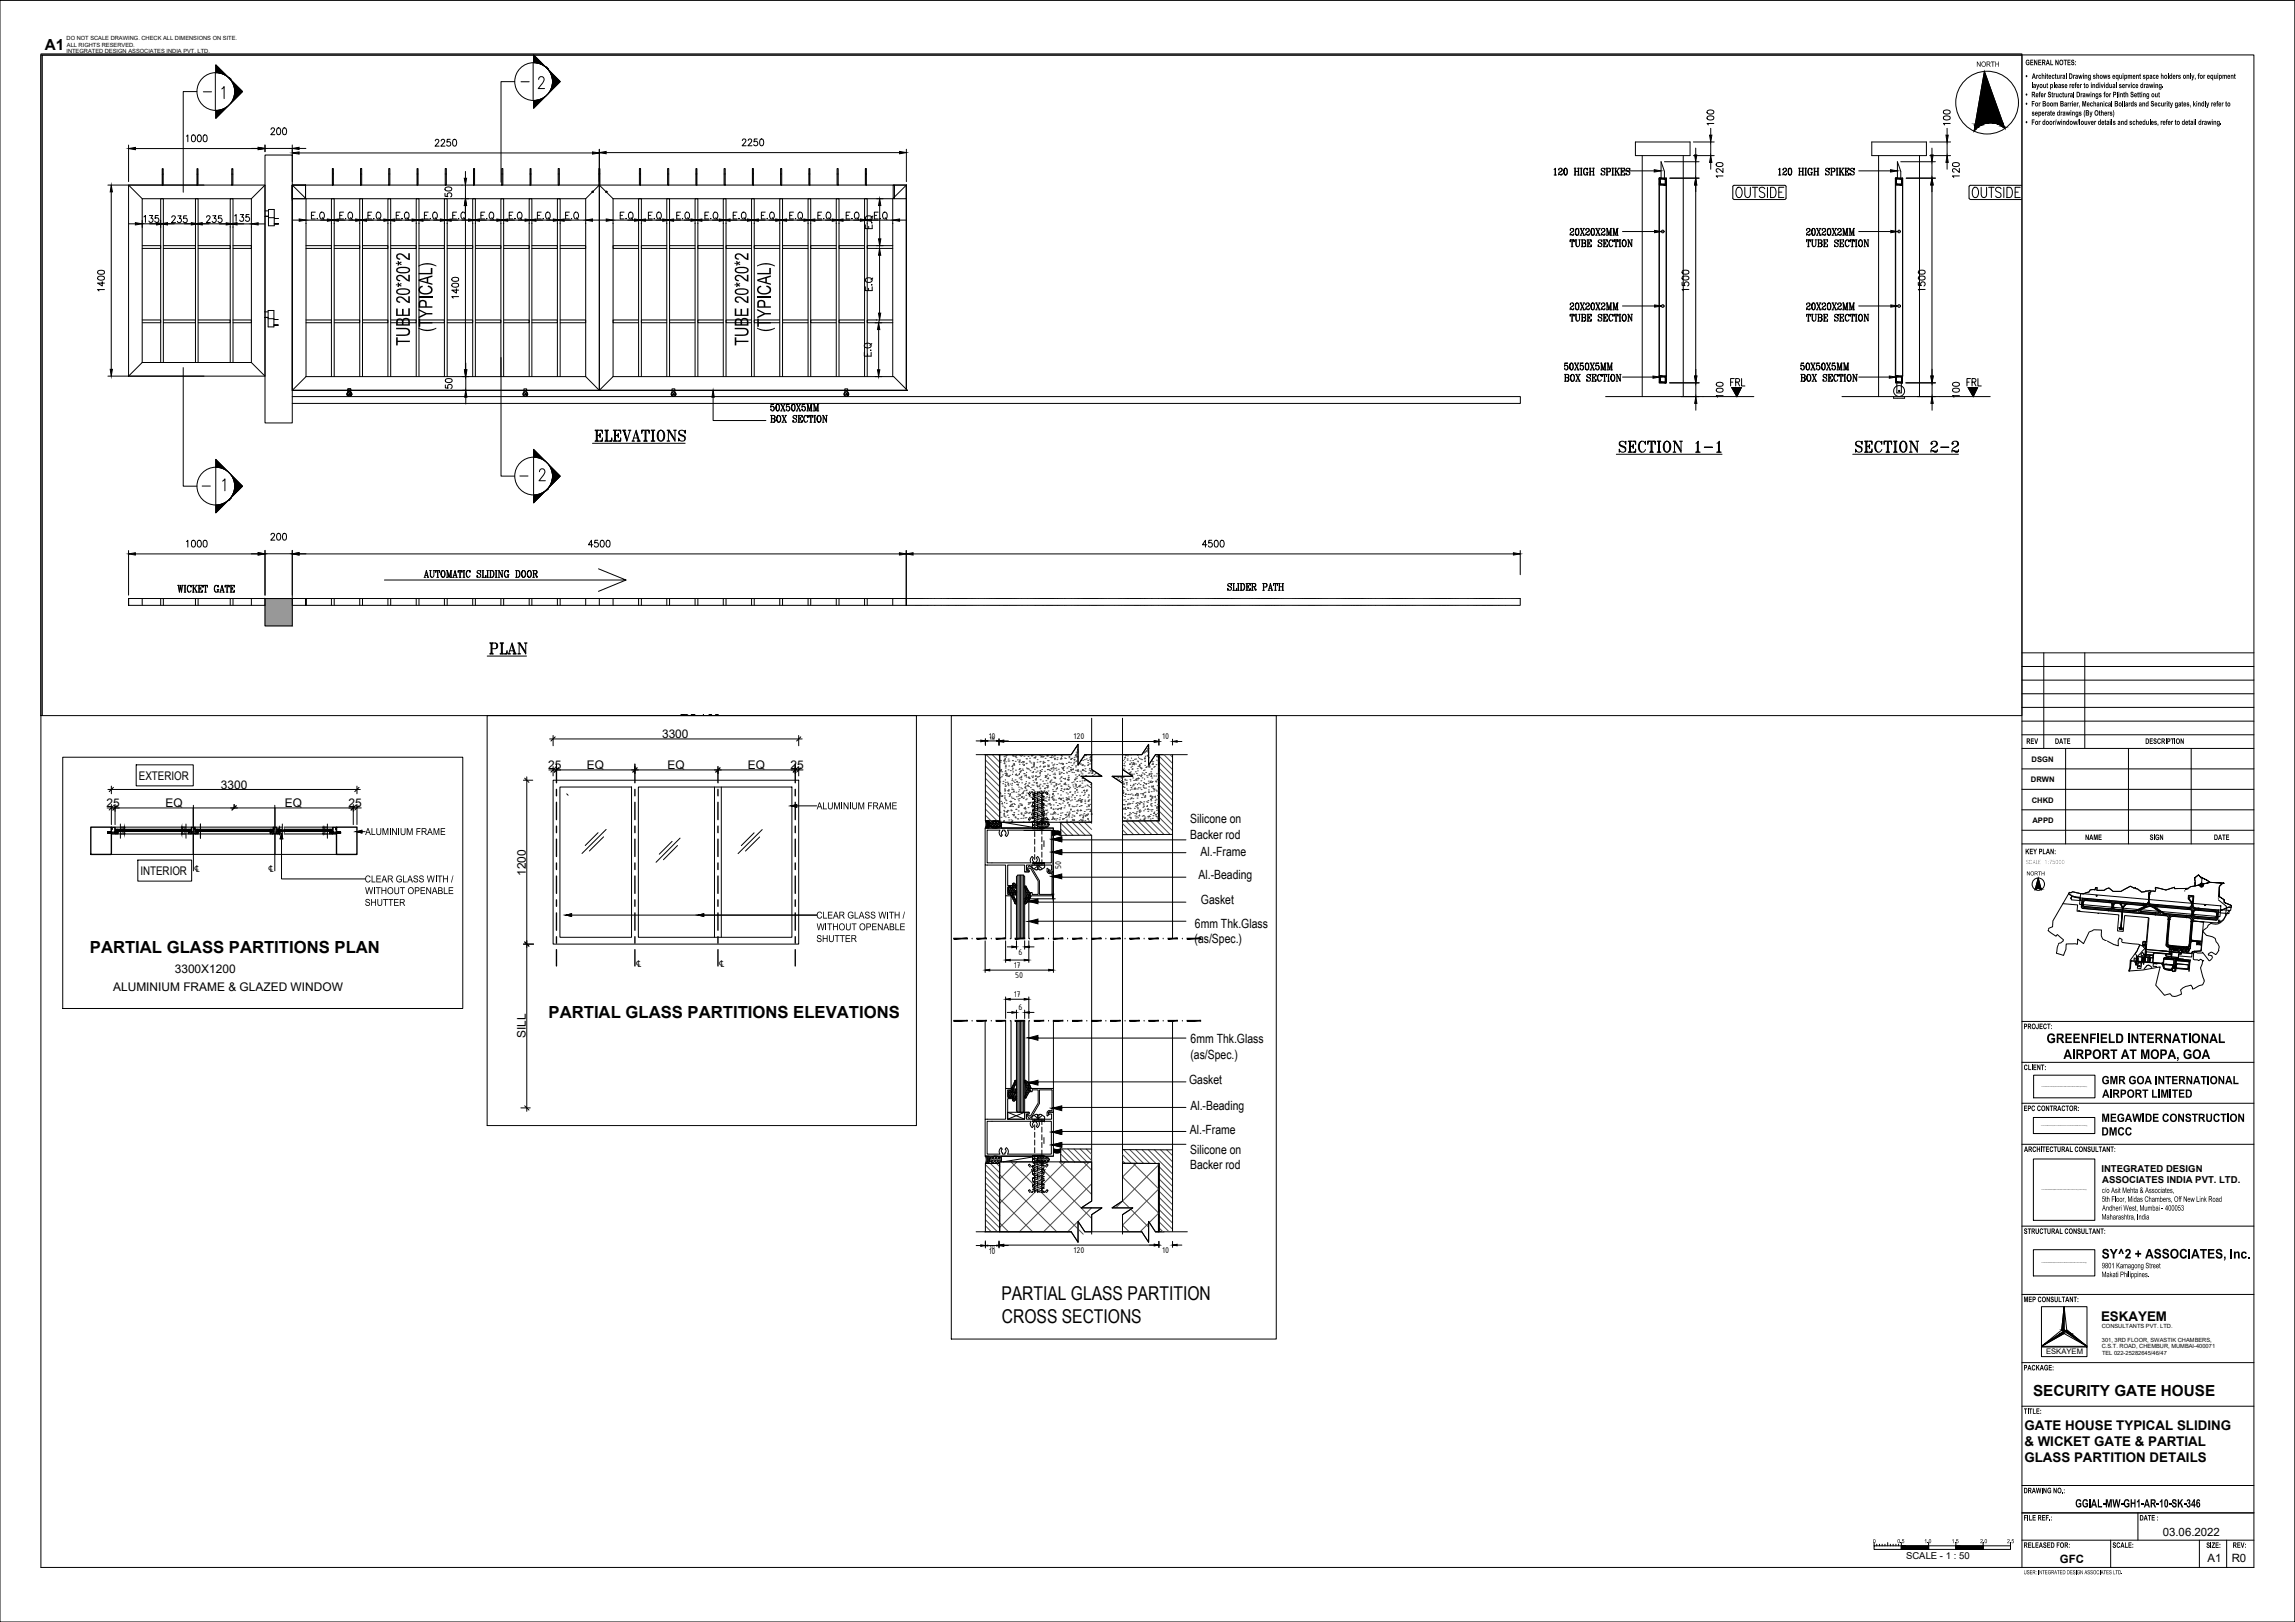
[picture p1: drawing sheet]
<svg xmlns="http://www.w3.org/2000/svg" width="841mm" height="594mm" viewBox="0 0 841 594" stroke-linecap="round" stroke-linejoin="round" font-family="sans-serif">
<defs><g id="words">
<g font-size="7.8">
<text x="158.5" y="121.6" transform="rotate(-90 158.5 121.6)">(TYPICAL)</text>
<text x="282.5" y="121.6" transform="rotate(-90 282.5 121.6)">(TYPICAL)</text>
<text x="150.2" y="126.6" transform="rotate(-90 150.2 126.6)">TUBE 20*20*2</text>
<text x="274.3" y="126.6" transform="rotate(-90 274.3 126.6)">TUBE 20*20*2</text>
</g>
<g font-size="7.5">
<text x="635" y="73.7">OUTSIDE</text>
<text x="721.4" y="73.7">OUTSIDE</text>
</g>
<g font-size="7">
<text x="367" y="476.2">PARTIAL GLASS PARTITION</text>
<text x="367.2" y="484.6">CROSS SECTIONS</text>
</g>
<g font-size="6.1">
<text x="32.9" y="349.2">PARTIAL GLASS PARTITIONS PLAN</text>
<text x="201" y="372.8">PARTIAL GLASS PARTITIONS ELEVATIONS</text>
</g>
<g font-size="5.7">
<text x="632.9" y="142.5">FRL</text>
<text x="719.7" y="142.5">FRL</text>
<text x="63.9" y="218">WICKET GATE</text>
</g>
<g font-size="5.6">
<text x="16.4" y="18.4">A1</text>
<text x="745" y="511.1">SECURITY GATE HOUSE</text>
</g>
<g font-size="5.5">
<text x="749.9" y="382">GREENFIELD INTERNATIONAL</text>
<text x="756.2" y="387.9">AIRPORT AT MOPA, GOA</text>
<text x="770.2" y="460.9">SY^2 + ASSOCIATES, Inc.</text>
</g>
<g font-size="4.9">
<text x="770" y="483.8">ESKAYEM</text>
<text x="741.8" y="523.8">GATE HOUSE TYPICAL SLIDING</text>
<text x="741.8" y="529.6">&amp; WICKET GATE &amp; PARTIAL</text>
<text x="741.8" y="535.5">GLASS PARTITION DETAILS</text>
</g>
<g font-size="4.7">
<text x="436.2" y="301.6">Silicone on</text>
<text x="436.1" y="307.1">Backer rod</text>
<text x="440" y="313.6">Al.-Frame</text>
<text x="439.2" y="322">Al.-Beading</text>
<text x="440.1" y="331.2">Gasket</text>
<text x="437.9" y="339.9">6mm Thk.Glass</text>
<text x="437.8" y="345.4">(as/Spec.)</text>
<text x="436.3" y="382.2">6mm Thk.Glass</text>
<text x="436.2" y="387.7">(as/Spec.)</text>
<text x="435.8" y="397.2">Gasket</text>
<text x="770.1" y="397.1">GMR GOA INTERNATIONAL</text>
<text x="436.2" y="406.6">Al.-Beading</text>
<text x="770.3" y="402.1">AIRPORT LIMITED</text>
<text x="770" y="410.9">MEGAWIDE CONSTRUCTION</text>
<text x="436.1" y="415.3">Al.-Frame</text>
<text x="770" y="415.9">DMCC</text>
<text x="436.2" y="422.7">Silicone on</text>
<text x="436.1" y="428.2">Backer rod</text>
<text x="760.5" y="552.1">GGIAL-MW-GH1-AR-10-SK-346</text>
</g>
<g font-size="4.4">
<text x="242.6" y="270.4">3300</text>
<text x="200.9" y="281.7">25</text>
<text x="215.1" y="281.5">EQ</text>
<text x="244.6" y="281.5">EQ</text>
<text x="274" y="281.5">EQ</text>
<text x="289.6" y="281.7">25</text>
<text x="50.9" y="285.6">EXTERIOR</text>
<text x="80.9" y="288.9">3300</text>
<text x="39.1" y="295.6">25</text>
<text x="60.7" y="295.4">EQ</text>
<text x="104.4" y="295.4">EQ</text>
<text x="127.7" y="295.6">25</text>
<text x="51.4" y="320.5">INTERIOR</text>
<text x="192.7" y="320.8" transform="rotate(-90 192.7 320.8)">1200</text>
<text x="64.1" y="356.5">3300X1200</text>
<text x="41.5" y="363">ALUMINIUM FRAME &amp; GLAZED WINDOW</text>
<text x="192.7" y="380.3" transform="rotate(-90 192.7 380.3)">SILL</text>
</g>
<g font-size="4.2">
<text x="792.6" y="562.6">03.06.2022</text>
<text x="754.8" y="572.4">GFC</text>
<text x="809" y="572.2">A1</text>
<text x="817.8" y="572.2">R0</text>
</g>
<g font-size="3.9">
<text x="299.3" y="296.4">ALUMINIUM FRAME</text>
<text x="133.8" y="305.8">ALUMINIUM FRAME</text>
<text x="133.7" y="323.2">CLEAR GLASS WITH /</text>
<text x="133.8" y="327.5">WITHOUT OPENABLE</text>
<text x="133.7" y="331.8">SHUTTER</text>
<text x="299.1" y="336.4">CLEAR GLASS WITH /</text>
<text x="299.3" y="340.7">WITHOUT OPENABLE</text>
<text x="299.2" y="345">SHUTTER</text>
</g>
<g font-size="3.6">
<text x="71.2" y="319.2">℄</text>
<text x="98.3" y="319.2">℄</text>
<text x="233" y="354">℄</text>
<text x="263.4" y="354">℄</text>
</g>
<g font-size="3.5">
<text x="770.1" y="429.2">INTEGRATED DESIGN</text>
<text x="770.3" y="433.3">ASSOCIATES INDIA PVT. LTD.</text>
<text x="698.5" y="571.1">SCALE - 1 : 50</text>
</g>
<g font-size="3.3">
<text x="362.3" y="270.5">10</text>
<text x="393.4" y="270.7">120</text>
<text x="425.9" y="270.7">10</text>
<text x="388.9" y="318.2" transform="rotate(-90 388.9 318.2)">50</text>
<text x="373.3" y="349.8">6</text>
<text x="371.5" y="354.6">17</text>
<text x="372" y="358.3">50</text>
<text x="371.5" y="365.1">17</text>
<text x="373.3" y="370">6</text>
<text x="362.3" y="459.2">10</text>
<text x="393.4" y="459">120</text>
<text x="425.9" y="459">10</text>
</g>
<g font-size="3.1">
<text x="742.2" y="23.9">GENERAL NOTES:</text>
<text x="742.3" y="28.9">• Architectural Drawing shows equipment space holders only, for equipment</text>
<text x="742.3" y="35.6">• Refer Structural Drawings for Plinth Setting out</text>
<text x="744.4" y="32.2">layout please refer to individual service drawing.</text>
<text x="742.3" y="39">• For Boom Barrier, Mechanical Bollards and Security gates, kindly refer to</text>
<text x="742.3" y="45.7">• For door/window/louver details and schedules, refer to detail drawing.</text>
<text x="744.5" y="42.3">seperate drawings (By Others)</text>
<text x="248.4" y="263.2">%%UPLAN</text>
<text x="742.6" y="272.5">REV</text>
<text x="753.1" y="272.5">DATE</text>
<text x="786.1" y="272.5">DESCRIPTION</text>
<text x="764.1" y="307.7">NAME</text>
<text x="787.7" y="307.7">SIGN</text>
<text x="811.3" y="307.7">DATE</text>
<text x="742.2" y="312.9">KEY PLAN:</text>
<text x="741.6" y="376.9">PROJECT:</text>
<text x="741.6" y="391.9">CLIENT:</text>
<text x="741.6" y="406.9">EPC CONTRACTOR:</text>
<text x="741.7" y="421.9">ARCHITECTURAL CONSULTANT:</text>
<text x="770.3" y="436.9">c/o Asit Mehta &amp; Associates,</text>
<text x="770.3" y="440.2">5th Floor, Midas Chambers, Off New Link Road</text>
<text x="770.3" y="443.4">Andheri West, Mumbai - 400053</text>
<text x="770.2" y="446.7">Maharashtra, India</text>
<text x="741.6" y="451.9">STRUCTURAL CONSULTANT:</text>
<text x="770.2" y="467.8">Makati Philippines.</text>
<text x="770.3" y="464.5">9801 Kamagong Street</text>
<text x="741.6" y="476.9">MEP CONSULTANT:</text>
<text x="741.6" y="501.9">PACKAGE:</text>
<text x="741.6" y="517.8">TITLE:</text>
<text x="741.6" y="546.9">DRAWING NO.:</text>
<text x="741.6" y="556.9">FILE REF.:</text>
<text x="784.1" y="556.9">DATE :</text>
<text x="741.6" y="566.9">RELEASED FOR:</text>
<text x="774.1" y="566.9">SCALE:</text>
<text x="808.5" y="566.9">SIZE:</text>
<text x="818.2" y="566.9">REV:</text>
</g>
<text font-size="3" x="724.2" y="24.4">NORTH</text>
<g font-size="2.8">
<text x="744.5" y="278.9">DSGN</text>
<text x="744.2" y="286.4">DRWN</text>
<text x="744.6" y="293.9">CHKD</text>
<text x="744.8" y="301.4">APPD</text>
<text x="749.8" y="495.9">ESKAYEM</text>
</g>
<g font-size="2.6">
<text x="73.4" y="34.9">-</text>
<text x="189.8" y="31">-</text>
<text x="73" y="179.2">-</text>
<text x="189.4" y="175.7">-</text>
</g>
<text font-size="2.4" x="742.3" y="316.5">SCALE 1:75000</text>
<g font-size="2.3">
<text x="742.7" y="320.6">NORTH</text>
<text x="686.4" y="565.2">0</text>
<text x="695.3" y="565.2">0.5</text>
<text x="705.1" y="565.2">1.0</text>
<text x="715.2" y="565.2">1.5</text>
<text x="725.6" y="565.2">2.0</text>
<text x="735.5" y="565.2">2.5</text>
<text x="741.6" y="576.6">USER: INTEGRATED DESIGN ASSOCIATES LTD.</text>
</g>
<g font-size="2.1">
<text x="24.4" y="14.7">DO NOT SCALE DRAWING. CHECK ALL DIMENSIONS ON SITE.</text>
<text x="24.5" y="17.1">ALL RIGHTS RESERVED.</text>
<text x="24.3" y="19.4">INTEGRATED DESIGN ASSOCIATES INDIA PVT. LTD.</text>
<text x="770.2" y="486.5">CONSULTANTS PVT. LTD.</text>
<text x="770.3" y="491.4">301, 3RD FLOOR, SWASTIK CHAMBERS,</text>
<text x="770.2" y="493.8">C.S.T. ROAD, CHEMBUR, MUMBAI-400071</text>
<text x="770.3" y="496.2">TEL 022-25282645/46/47</text>
</g>
<g font-size="1.7">
<text x="362.6" y="271.2">10</text>
<text x="362.6" y="457.6">10</text>
</g>
<g font-size=".4">
<text x="748.2" y="398.1">C:\Users\IDA-INDIA\Desktop\New folder\GGIAL-MW-IDA-OB-03-SGH-ARC-GMRLogo-831660.png</text>
<text x="747.9" y="412.4">C:\Users\IDA-INDIA\Desktop\New folder\GGIAL-MW-IDA-OB-03-SGH-ARC-MEGAWIDELOGO-831658.jpg</text>
<text x="748.2" y="435.9">C:\Users\IDA-INDIA\Desktop\New folder\GGIAL-MW-IDA-OB-03-SGH-ARC-IDA_LOGO-831644.jpg</text>
<text x="748.1" y="462.7">C:\Users\IDA-INDIA\Desktop\New folder\GGIAL-MW-IDA-OB-03-SGH-ARC-SY2LOGO-831656.jpg</text>
</g>
<g font-size=".3">
<text x="45.6" y="304.3" transform="rotate(-90 45.6 304.3)">17</text>
<text x="46" y="304.3" transform="rotate(-90 46 304.3)">50</text>
<text x="66.5" y="304.3" transform="rotate(-90 66.5 304.3)">50</text>
<text x="66.8" y="304.3" transform="rotate(-90 66.8 304.3)">17</text>
<text x="101.6" y="304.3" transform="rotate(-90 101.6 304.3)">6</text>
<text x="101.9" y="304.3" transform="rotate(-90 101.9 304.3)">17</text>
<text x="102.3" y="304.3" transform="rotate(-90 102.3 304.3)">50</text>
<text x="118.3" y="304.3" transform="rotate(-90 118.3 304.3)">50</text>
<text x="118.7" y="304.3" transform="rotate(-90 118.7 304.3)">17</text>
</g>
</g></defs>
<!-- layer: 0 -->
<g fill="none" stroke="#000" stroke-width=".37">
<path d="M15 19.7h726v242.4h-726zM740.9 20.2h-725.4v241.9M47.1 53.1v13.4M49.6 54.4h45M68.3 49.9l.5-.5v2.5M70.4 49.5a.72 .72 0 0 1 1.1 .4l.1 .6a1.12 1.12 0 0 1-.6 1.4h-.2a1.73 1.73 0 0 1-.4-2.4zM72.6 49.5a.67 .67 0 0 1 1.1 .4l.1 .6a1.09 1.09 0 0 1-.9 1.4 1.68 1.68 0 0 1-.3-2.4zM74.7 49.5a.72 .72 0 0 1 1.1 .4l.1 .6a1.12 1.12 0 0 1-.6 1.4h-.2a1.73 1.73 0 0 1-.4-2.4zM92.1 54.4h2.5M97.1 56.8h10v98.1h-10zM97.1 53.1v2.5M97.1 54.4h10"/>
<path d="M99.3 47.4l.2-.4 .7-.2 .4 .8-1.4 1.7h1.5M101.7 47l.3-.2a1.42 1.42 0 0 1 .2 2.5h-.2a1.63 1.63 0 0 1-.3-2.3zM103.8 47l.3-.2a1.39 1.39 0 0 1 .9 1.2 1.39 1.39 0 0 1-.6 1.3h-.3a1.68 1.68 0 0 1-.3-2.3zM107.1 53.1v13.4M109.6 56h107.5M109.6 54.4h2.5M159.5 51.6l.2-.4a.71 .71 0 0 1 1 .1 .71 .71 0 0 1-.2 1l-1.1 1.2h1.5M161.7 51.6l.2-.4a.71 .71 0 0 1 1 .1 .71 .71 0 0 1-.3 1l-1.1 1.2h1.6M165 51h-1.1l-.1 1.1a.8 .8 0 0 1 1.2 0 .8 .8 0 0 1-.1 1.2 .8 .8 0 0 1-1.2-.2M166.2 51.2a.67 .67 0 0 1 1 .3l.1 .6a1.08 1.08 0 0 1-.8 1.4 1.73 1.73 0 0 1-.3-2.3zM219.6 54.7v11.8M222.1 55.9h107.5"/>
<path d="M272 51.5l.5-.6h.4l.4 .5-.3 .8-1.1 1.2h1.5M274.2 51.5l.2-.5a.71 .71 0 0 1 1 .2 .71 .71 0 0 1-.2 1l-1.1 1.2h1.5M277.5 50.9h-1.1l-.1 1.1a.8 .8 0 0 1 1.2 0 .8 .8 0 0 1-.1 1.2 .8 .8 0 0 1-1.2-.3M278.7 51a.67 .67 0 0 1 1 .4l.2 .6a1.08 1.08 0 0 1-.9 1.4 1.73 1.73 0 0 1-.3-2.4zM332.1 54.7v11.8M609.9 59.2h12.7M621.4 54.2v2.5M621.4 59.2v6M629 59.8l1-.3a1.12 1.12 0 0 1 1.4 .7 1.34 1.34 0 0 1-1.2 .8 1.34 1.34 0 0 1-1.3-.8zM696.6 59.2h12.7M708 54.2v2.5M708 59.2v6"/>
<path d="M715.6 59.8l1-.3a1.07 1.07 0 0 1 1.4 .9 1.54 1.54 0 0 1-2.5 0zM39.5 67.8h35.3M40.8 70.3v65M47.1 67.8h50v70h-50zM47.1 67.8l5 5M52.7 79.4l.6-.5v2.6M54.8 78.9h1.2l-.7 1a.78 .78 0 0 1 .6 1.2 .78 .78 0 0 1-1.3-.1M58 78.9h-1.1l-.1 1.1a.81 .81 0 0 1 1.2 0 .81 .81 0 0 1-.1 1.2 .81 .81 0 0 1-1.2-.2M59.4 61.8h.4v6h-.4zM59.4 63.8h.4M62.9 79.6l.5-.5 .7 .1 .2 .3-.4 .9-1 1.1h1.4M65.2 79.1h1.2l-.7 .9a.79 .79 0 0 1 .6 1.2 .79 .79 0 0 1-1.3-.1"/>
<path d="M68.4 79.1h-1l-.2 1a.81 .81 0 0 1 1.2 0 .81 .81 0 0 1-.1 1.2 .81 .81 0 0 1-1.2-.2M72.2 61.8h.4v6h-.4zM72.2 63.8h.4M75.7 79.6l.5-.6h.4l.4 .5-.3 .8-1.1 1.2h1.5M78 79h1.1l-.6 .9a.77 .77 0 0 1 .6 1.2 .77 .77 0 0 1-1.3-.1M81.2 79h-1.1l-.1 1.1a.82 .82 0 0 1 1.2 0 .82 .82 0 0 1-.1 1.2 .82 .82 0 0 1-1.2-.3M84.9 61.8h.4v6h-.4zM84.9 63.8h.4M86 79.1l.5-.5v2.5M88.1 78.6h1.1l-.6 .9a.79 .79 0 0 1 .6 1.2 .79 .79 0 0 1-1.4-.1M91.3 78.6h-1.1l-.1 1a.82 .82 0 0 1 1.2 .1 .82 .82 0 0 1-.2 1.2 .82 .82 0 0 1-1.1-.3M97.1 67.8l-5 5"/>
<path d="M107.1 67.8h4.9v5h-4.9zM112.1 72.8l-5-5v75.2h225.4M114.1 78.9h.9M115.5 77.7h-1.4v2.5h1.4M117.6 77.8a1.23 1.23 0 0 1 1.4 .9 1.23 1.23 0 0 1-.8 1.5 1.33 1.33 0 0 1-1.1-1 1.33 1.33 0 0 1 .5-1.4zM118.1 79.7l.6 .7M121.8 61.7h.4v6.1h-.4zM121.8 63.7h.4M124.5 78.9h.8M125.9 77.7h-1.4v2.5h1.4M126.6 80v.2zM127.9 77.8a1.23 1.23 0 0 1 1.4 .9 1.23 1.23 0 0 1-.7 1.5 1.31 1.31 0 0 1-1.2-1 1.31 1.31 0 0 1 .5-1.4z"/>
<path d="M128.4 79.7l.7 .7M132.1 61.7h.4v6.1h-.4zM132.1 63.7h.4M134.8 78.9h.9M136.2 77.7h-1.4v2.5h1.4M138.3 77.8a1.23 1.23 0 0 1 1.4 .9 1.23 1.23 0 0 1-.8 1.5 1.33 1.33 0 0 1-1.1-1 1.33 1.33 0 0 1 .5-1.4zM138.8 79.7l.6 .7M142.5 61.7h.4v6.1h-.4zM142.5 63.7h.4M145.2 78.9h.8M146.6 77.7h-1.4v2.5h1.4M147.3 80v.2z"/>
<path d="M148.6 77.8a1.23 1.23 0 0 1 1.4 .9 1.23 1.23 0 0 1-.7 1.5 1.31 1.31 0 0 1-1.2-1 1.31 1.31 0 0 1 .5-1.4zM149.1 79.7l.7 .7M152.8 61.7h.4v6.1h-.4zM152.8 63.7h.4M155.5 78.9h.9M156.9 77.7h-1.4v2.5h1.4M159 77.8a1.23 1.23 0 0 1 1.4 .9 1.23 1.23 0 0 1-.8 1.5 1.33 1.33 0 0 1-1.1-1 1.33 1.33 0 0 1 .5-1.4zM159.5 79.7l.6 .7M163.1 70.8v1.1l1 .1a.81 .81 0 0 1 0-1.2 .81 .81 0 0 1 1.2 .1 .81 .81 0 0 1-.2 1.2M163.2 61.7h.4v6.1h-.4zM163.2 63.7h.4M163.2 68.8l.9-.3a1.22 1.22 0 0 1 1.5 .6v.2a1.54 1.54 0 0 1-2.5 0z"/>
<path d="M165.9 78.9h.9M167.3 77.7h-1.4v2.5h1.4M168 80v.2zM169.3 72.8h.1M169.3 67.8h.1M169.3 77.8a1.18 1.18 0 0 1 1.4 .6 1.18 1.18 0 0 1-.3 1.5l-.2 .2a1.25 1.25 0 0 1-1.4-.8 1.25 1.25 0 0 1 .5-1.5zM169.8 79.7l.7 .7M170.6 62.8v2.5M170.6 67.8v5M170.6 75.3v60.1M170.7 72.8h1.1M173.5 61.7h.4v6.1h-.4z"/>
<path d="M173.5 63.7h.4M176.2 78.9h.9M177.6 77.7h-1.4v2.5h1.4M179.7 77.8a1.23 1.23 0 0 1 1.4 .9 1.23 1.23 0 0 1-.8 1.5 1.33 1.33 0 0 1-1.1-1 1.33 1.33 0 0 1 .5-1.4zM180.2 79.7l.6 .7M183.9 61.7h.4v6.1h-.4zM183.9 63.7h.4M186.6 78.9h.9M188 77.7h-1.4v2.5h1.4M188.7 80v.2zM190 77.8a1.18 1.18 0 0 1 1.4 .6 1.18 1.18 0 0 1-.3 1.5l-.2 .2a1.25 1.25 0 0 1-1.4-.8 1.25 1.25 0 0 1 .5-1.5zM190.5 79.7l.7 .7"/>
<path d="M194.2 61.7h.4v6.1h-.4zM194.2 63.7h.4M196.9 78.9h.9M198.3 77.7h-1.4v2.5h1.4M200.4 77.8a1.23 1.23 0 0 1 1.4 .9 1.23 1.23 0 0 1-.8 1.5 1.31 1.31 0 0 1-1.1-1 1.31 1.31 0 0 1 .5-1.4zM200.9 79.7l.6 .7M204.6 61.7h.4v6.1h-.4zM204.6 63.7h.4M207.3 78.9h.9M208.7 77.7h-1.4v2.5h1.4M209.4 80v.2zM210.7 77.8a1.19 1.19 0 0 1 1.4 .6 1.19 1.19 0 0 1-.3 1.5l-.2 .2a1.19 1.19 0 0 1-1.4-.6 1.19 1.19 0 0 1 .3-1.4z"/>
<path d="M211.2 79.7l.7 .7M214.6 72.8l5-5 5.1 5M214.6 72.8h-102.5v65.1M214.6 72.8v65.1M219.5 61.7h.3v6.1h-.3zM219.5 63.7h.3M219.6 67.8v75.2M224.7 72.8v65.1M224.7 72.8h102.5M227.3 78.9h.8M228.7 77.7h-1.4v2.5h1.4M230.7 77.8a1.23 1.23 0 0 1 1.4 .9 1.23 1.23 0 0 1-.7 1.5 1.31 1.31 0 0 1-1.2-1 1.31 1.31 0 0 1 .5-1.4z"/>
<path d="M231.3 79.7l.6 .7M234.3 61.7h.4v6.1h-.4zM234.3 63.7h.4M237.6 78.9h.9M239 77.7h-1.4v2.5h1.4M241 77.8a1.19 1.19 0 0 1 1.4 .6 1.19 1.19 0 0 1-.3 1.5l-.2 .2a1.19 1.19 0 0 1-1.3-.6 1.19 1.19 0 0 1 .2-1.4zM241.6 79.7l.6 .7M244.6 61.7h.5v6.1h-.5zM244.6 63.7h.5M248 78.9h.8M249.4 77.7h-1.4v2.5h1.4M250.1 80v.2z"/>
<path d="M251.4 77.8a1.23 1.23 0 0 1 1.4 .9 1.23 1.23 0 0 1-.7 1.5 1.31 1.31 0 0 1-1.2-1 1.31 1.31 0 0 1 .5-1.4zM252 79.7l.6 .7M255 61.7h.4v6.1h-.4zM255 63.7h.4M258.3 78.9h.9M259.7 77.7h-1.4v2.5h1.4M261.7 77.8a1.23 1.23 0 0 1 1.4 .9 1.23 1.23 0 0 1-.7 1.5 1.33 1.33 0 0 1-1.1-1 1.33 1.33 0 0 1 .4-1.4zM262.3 79.7l.6 .7M265.3 61.7h.5v6.1h-.5zM265.3 63.7h.5M268.7 78.9h.8M270.1 77.7h-1.4v2.5h1.4"/>
<path d="M270.8 80v.2zM272.1 77.8a1.23 1.23 0 0 1 1.4 .9 1.23 1.23 0 0 1-.7 1.5 1.31 1.31 0 0 1-1.2-1 1.31 1.31 0 0 1 .5-1.4zM272.6 79.7l.7 .7M275.7 61.7h.4v6.1h-.4zM275.7 63.7h.4M279 78.9h.9M280.4 77.7h-1.4v2.5h1.4M282.4 77.8a1.23 1.23 0 0 1 1.4 .9 1.23 1.23 0 0 1-.7 1.5 1.33 1.33 0 0 1-1.1-1 1.33 1.33 0 0 1 .4-1.4zM283 79.7l.6 .7M286 61.7h.5v6.1h-.5zM286 63.7h.5M289.4 78.9h.8"/>
<path d="M290.8 77.7h-1.4v2.5h1.4M291.5 80v.2zM292.8 77.8a1.23 1.23 0 0 1 1.4 .9 1.23 1.23 0 0 1-.7 1.5 1.31 1.31 0 0 1-1.2-1 1.31 1.31 0 0 1 .5-1.4zM293.3 79.7l.7 .7M296.4 61.7h.4v6.1h-.4zM296.4 63.7h.4M299.7 78.9h.9M301.1 77.7h-1.4v2.5h1.4M303.1 77.8a1.23 1.23 0 0 1 1.4 .9 1.23 1.23 0 0 1-.7 1.5 1.33 1.33 0 0 1-1.1-1 1.33 1.33 0 0 1 .4-1.4zM303.7 79.7l.6 .7M306.7 61.7h.5v6.1h-.5zM306.7 63.7h.5"/>
<path d="M310.1 78.9h.8M311.5 77.7h-1.4v2.5h1.4M312.2 80v.2zM313.5 77.8a1.18 1.18 0 0 1 1.4 .6 1.18 1.18 0 0 1-.3 1.5l-.2 .2a1.25 1.25 0 0 1-1.4-.8 1.25 1.25 0 0 1 .5-1.5zM314 79.7l.7 .7M317.1 61.7h.4v6.1h-.4zM317.1 63.7h.4M317.2 79.5a1.25 1.25 0 0 1 1.5-.5 1.25 1.25 0 0 1 .8 1.3 1.24 1.24 0 0 1-1.5 .5 1.24 1.24 0 0 1-.8-1.3zM319.9 79.1l-.7 .7M320.4 78.9h.9M321.8 77.7h-1.4v2.5h1.4M322.4 75.3v12.2"/>
<path d="M323.8 77.8a1.23 1.23 0 0 1 1.4 .9 1.23 1.23 0 0 1-.7 1.5 1.33 1.33 0 0 1-1.1-1 1.33 1.33 0 0 1 .4-1.4zM324.4 79.7l.6 .7M327.3 67.8h4.8v5h-4.8zM327.8 67.8v5M332.1 67.8h-225v5.7M332.1 67.8l-4.9 5v65.1M332.1 67.8v75.2M594.6 62.6h11.6M611.9 65.2h10.7M621.4 67.7v70M631.4 64.4h-2.5l.5 .6M631.4 61.7v1.5l-1.2-1.1-.8-.3-.5 .4v.4l.6 .4"/>
<path d="M681.1 62.6h11.7M698.5 65.2h10.8M708 67.7v70M718 64.4h-2.5l.5 .6M718 61.7v1.5l-1.2-1.1-.8-.3-.4 .2-.1 .6 .6 .4M35.9 99.3l1-.3a1.09 1.09 0 0 1 1.4 .6v.2a1.53 1.53 0 0 1-2.5 0zM47.1 82h2.5M52.1 90h6.8v1h-6.8M52.1 80.7v2.6M52.1 82h6.8M58.9 80.7v2.6M59.9 90h11.7v1h-11.7"/>
<path d="M59.9 82h11.7M72.6 90h11.8v1h-11.8M72.6 82h11.8M84.4 83.1v.1M85.4 90h6.7v1h-6.7M85.4 82h6.7M85.4 83.1v.1M92.1 83.1v.1M94.6 82h2.5M107.1 80.6h2.5M112.1 90h9.4v1h-9.4M112.1 81.8h.1"/>
<path d="M112.1 80.6h9.4M116.2 80.1h.2zM121.5 81.8h.1M122.5 90h9.3v1h-9.3M122.5 81.8h.1M122.5 80.6h9.3M131.8 81.8h.1M132.8 90h9.4v1h-9.4M132.8 81.8h.1M132.8 80.6h9.4M136.9 80.1h.2zM142.2 81.8h.1"/>
<path d="M143.2 81.8h.1M143.2 80.6h9.3M152.5 81.8h.1M153.5 90h9.4v1h-9.4M153.5 81.8h.1M153.5 80.6h9.4M157.6 80.1h.2zM162.9 81.8h.1M163.9 90h9.3v1h-9.3M163.9 81.8h.1M163.9 80.6h9.3M173.2 81.8h.1"/>
<path d="M174.2 90h9.4v1h-9.4M174.2 81.8h.1M174.2 80.6h9.4M178.3 80.1h.2zM183.6 81.8h.1M184.6 90h9.3v1h-9.3M184.6 81.8h.1M184.6 80.6h9.3M193.9 81.8h.1M194.9 90h9.4v1h-9.4M194.9 81.8h.1M194.9 80.6h9.4"/>
<path d="M199 80.1h.2zM204.3 81.8h.1M205.3 90h9.3v1h-9.3M205.3 81.8h.1M205.3 80.6h9.3M217.1 80.6h5.1M224.7 80.6h9.3M229.3 80.1h.2zM234 90h-9.3v1h9.3M234 81.8h.1M235 81.8h.1M235 80.6h9.3"/>
<path d="M239.6 80.1h.3zM244.3 90h-9.3v1h9.3M244.3 81.8h.1M245.4 81.8h.1M245.4 80.6h9.3M254.7 90h-9.3v1h9.3M254.7 81.8h.1M255.7 81.8h.1M255.7 80.6h9.3M260.3 80.1h.3zM265 90h-9.3v1h9.3M265 81.8h.1"/>
<path d="M266.1 81.8h.1M266.1 80.6h9.3M275.4 81.8h.1M276.4 81.8h.1M276.4 80.6h9.3M281.1 80.1h.2zM285.7 90h-9.3v1h9.3M285.7 81.8h.1M286.8 81.8h.1M286.8 80.6h9.3M296.1 90h-9.3v1h9.3M296.1 81.8h.1"/>
<path d="M297.1 81.8h.1M297.1 80.6h9.4M301.8 80.1h.2zM306.5 90h-9.4v1h9.4M306.5 81.8h.1M307.5 81.8h.1M307.5 80.6h9.3M316.8 90h-9.3v1h9.3M316.8 81.8h.1M317.1 82.4v1.3h2.5v-1.3M317.8 81.8h.1M317.8 80.6h9.4"/>
<path d="M318.3 82.9v.8M319.4 81.6h.2zM321.1 91h.1M321.3 90h2.3M322.3 93.5v21.2M322.5 80.1h.2zM327.2 90h-9.4v1h9.4M327.2 81.8h.1M329.6 80.6h2.5M594.6 84.8h11.7M616.5 99.2l1-.3a1.07 1.07 0 0 1 1.4 .9 1.54 1.54 0 0 1-2.5 0zM681.1 84.8h11.8"/>
<path d="M703.1 99.2l1-.3a1.09 1.09 0 0 1 1.4 .7v.2a1.53 1.53 0 0 1-2.5 0zM35.9 101.4l1-.3a1.07 1.07 0 0 1 1.4 .9 1.42 1.42 0 0 1-2.5-.2zM37.5 103.1v1.6l-1.7-1h2.5M38.3 106.1h-2.5l.5 .5M52.1 117.2h6.8v1h-6.8M59.9 117.2h11.7v1h-11.7M72.6 117.2h11.8v1h-11.8M85.4 117.2h6.7v1h-6.7M112.1 117.2h9.4v1h-9.4M122.5 117.2h9.3v1h-9.3M132.8 117.2h9.4v1h-9.4M153.5 117.2h9.4v1h-9.4"/>
<path d="M163.9 117.2h9.3v1h-9.3M165.7 104l1-.3a1.09 1.09 0 0 1 1.4 .7v.2a1.42 1.42 0 0 1-2.5-.2zM165.7 101.9l1-.3a1.09 1.09 0 0 1 1.4 .6v.2a1.53 1.53 0 0 1-2.5 0zM167.3 105.8v1.6l-1.7-1.1h2.5M168.1 108.6h-2.5l.5 .6M174.2 117.2h9.4v1h-9.4M184.6 117.2h9.3v1h-9.3M194.9 117.2h9.4v1h-9.4M205.3 117.2h9.3v1h-9.3M234 117.2h-9.3v1h9.3M244.3 117.2h-9.3v1h9.3M254.7 117.2h-9.3v1h9.3"/>
<path d="M265 117.2h-9.3v1h9.3M296.1 117.2h-9.3v1h9.3M306.5 117.2h-9.4v1h9.4M316.8 117.2h-9.3v1h9.3M317.1 105v1.4h2.5v-1.4M317.2 102.2a1.22 1.22 0 0 1 1.5-.5 1.22 1.22 0 0 1 .8 1.3 1.22 1.22 0 0 1-1.5 .5 1.22 1.22 0 0 1-.8-1.3zM318.3 105.6v.8M319.5 104.2v.2zM319.8 101.8l-.6 .7M320.7 118.2h2.4M321.1 117.2h.1M327.2 117.2h-9.4v1h9.4"/>
<path d="M594.6 112.1h11.7M616.4 103.4v1.1l1.1 .1a.82 .82 0 0 1 0-1.2 .82 .82 0 0 1 1.2 .2 .82 .82 0 0 1-.3 1.1M616.5 101.4l1-.3a1.07 1.07 0 0 1 1.4 .9l-.1 .2-1 .4a1.08 1.08 0 0 1-1.4-.9zM618.9 106h-2.5l.5 .6M681.1 112.1h11.8M703 103.4v1.1l1.1 .1a.81 .81 0 0 1 0-1.2 .81 .81 0 0 1 1.2 .2 .81 .81 0 0 1-.3 1.1M703.1 101.4l1-.3a1.09 1.09 0 0 1 1.4 .6 1.34 1.34 0 0 1-1.3 .9 1.34 1.34 0 0 1-1.2-.9zM705.5 106h-2.5l.5 .6M39.5 137.8h35.3M52.1 132.8h40v-60h-40v60l-5 5M58.9 132.8v-60h1v60M71.6 132.8v-60h1v60"/>
<path d="M84.4 132.8v-60h1v60M92.1 132.8l5 5M112.1 137.9l-5 5.1h225.4M112.1 137.9h102.5M121.5 137.9v-65.1h1v65.1M131.8 137.9v-65.1h1v65.1M142.2 137.9v-65.1h1v65.1M152.5 137.9v-65.1h1v65.1M162.9 137.9v-65.1h1v65.1M163.3 139l1-.3a1.12 1.12 0 0 1 1.4 .6 1.34 1.34 0 0 1-1.3 .9 1.34 1.34 0 0 1-1.2-.9zM170.7 132.9v2.5M170.7 137.9v5.1"/>
<path d="M173.2 137.9v-65.1h1v65.1M183.6 137.9v-65.1h1v65.1M193.9 137.9v-65.1h1v65.1M204.3 137.9v-65.1h1v65.1M214.6 137.9l5 5.1 5.1-5.1M224.7 137.9h102.8l5 5.1M234 137.9v-65.1h1v65.1M244.3 137.9v-65.1h1.1v65.1M254.7 137.9v-65.1h1v65.1M265 137.9v-65.1h1.1v65.1M275.4 137.9v-65.1h1v65.1M285.7 137.9v-65.1h1.1v65.1"/>
<path d="M296.1 137.9v-65.1h1v65.1M306.5 137.9v-65.1h1v65.1M316.7 129v1.4h2.5v-1.4M316.8 137.9v-65.1h1v65.1M317.1 125.9a1.22 1.22 0 0 1 1.4-.2 1.22 1.22 0 0 1 .6 1.3 1.35 1.35 0 0 1-1.4 .5 1.35 1.35 0 0 1-1-1.1zM317.9 129.6v.8M319 128.3h.2zM319.5 125.8l-.7 .7M322 120.7v14.7M594.6 138.1h11.1M681.1 138.1h11.3M107.1 145.3h450v2.5h-450"/>
<path d="M128.3 142.4v.6M163.2 141v1.1l1.1 .1a.82 .82 0 0 1 0-1.2 .82 .82 0 0 1 1.2 .1 .82 .82 0 0 1-.3 1.2M170.7 145.5v2.5M261.3 145.5v8.5h19.4M332.1 143v-75.2v75.2M611.8 140.2h10.9M616 145.3h6.7M621.5 140.2v5.1M621.5 147.8v2.5M629.1 142.5l.9-.3a1.12 1.12 0 0 1 1.4 .6 1.34 1.34 0 0 1-1.2 .9 1.34 1.34 0 0 1-1.3-.9zM629.1 140.3l.9-.3a1.1 1.1 0 0 1 1.4 .9 1.53 1.53 0 0 1-2.5 0zM631.4 144.9h-2.5l.5 .6"/>
<path d="M698.4 140.2h10.9M702.6 145.3h6.7M708 140.2v5.1M708 147.8v2.5M715.6 142.5l1-.3a1.07 1.07 0 0 1 1.5 .8 1.45 1.45 0 0 1-2.6-.2zM715.6 140.3l1.4-.3 .9 .3 .2 .6a1.57 1.57 0 0 1-2.6 0zM718.1 144.9h-2.6l.5 .6M68.3 198.3l.5-.4v2.5M70.4 198a.72 .72 0 0 1 1.1 .3l.1 .6a1.12 1.12 0 0 1-.6 1.5h-.2a1.73 1.73 0 0 1-.4-2.4zM72.6 198a.67 .67 0 0 1 1.1 .3l.1 .6a1.09 1.09 0 0 1-.9 1.5 1.68 1.68 0 0 1-.3-2.4zM74.7 198a.72 .72 0 0 1 1.1 .3l.1 .6a1.12 1.12 0 0 1-.6 1.5h-.2a1.73 1.73 0 0 1-.4-2.4zM99.3 195.9l.4-.6h.5l.4 .5-.3 .9-1.1 1.1h1.5"/>
<path d="M101.7 195.5a.67 .67 0 0 1 1 .3l.2 .6a1.22 1.22 0 0 1-.7 1.4h-.2a1.65 1.65 0 0 1-.3-2.3zM103.8 195.5a.68 .68 0 0 1 1.1 .3l.1 .6a1.12 1.12 0 0 1-.6 1.4h-.3a1.69 1.69 0 0 1-.3-2.3zM217.3 199.5h-1.7l1.1-1.6v2.5M219.1 197.9h-1.1l-.1 1a.81 .81 0 0 1 1.2 0 .81 .81 0 0 1-.1 1.2 .81 .81 0 0 1-1.2-.2M220.3 198a.67 .67 0 0 1 1 .3l.1 .6a1.1 1.1 0 0 1-.8 1.5 1.63 1.63 0 0 1-.3-2.4zM222.4 198a.68 .68 0 0 1 1.1 .3l.1 .6a1.12 1.12 0 0 1-.7 1.5h-.2a1.68 1.68 0 0 1-.3-2.4zM442.3 199.5h-1.7l1.1-1.6v2.5M444.1 197.9h-1.1l-.1 1a.81 .81 0 0 1 1.2 0 .81 .81 0 0 1-.1 1.2 .81 .81 0 0 1-1.2-.2M445.3 198a.67 .67 0 0 1 1 .3l.1 .6a1.1 1.1 0 0 1-.8 1.5 1.73 1.73 0 0 1-.3-2.4zM447.4 198a.68 .68 0 0 1 1.1 .3l.1 .6a1.09 1.09 0 0 1-.9 1.5 1.68 1.68 0 0 1-.3-2.4zM47.1 219.2h50v2.5h-50v-2.5v2.5M47.1 201.6v16.4"/>
<path d="M49.6 202.9h45M52.1 219.2v2.5M58.9 219.2v2.5M59.9 219.2v2.5M71.6 219.2v2.5M72.6 219.2v2.5M84.4 219.2v2.5M85.4 219.2v2.5M92.1 219.2v2.5M97.1 201.6v16.4M97.1 202.8h10M107.1 201.6v20.1"/>
<path d="M109.6 202.8l220 .1M112.1 219.2v2.5M121.5 219.2v2.5M122.5 219.2v2.5M131.8 219.2v2.5M132.8 219.2v2.5M142.2 219.2v2.5M143.2 219.2v2.5M152.5 219.2v2.5M153.5 219.2v2.5M162.9 219.2v2.5M163.9 219.2v2.5"/>
<path d="M173.2 219.2v2.5M174.2 219.2v2.5M183.6 219.2v2.5M184.6 219.2v2.5M193.9 219.2v2.5M194.9 219.2v2.5M204.3 219.2v2.5M205.3 219.2v2.5M214.6 219.2v2.5M219.3 208.3l10.1 4.1h-88.5M219.6 219.2v2.5M224.7 219.2v2.5"/>
<path d="M229.4 212.4l-10.1 4.2M234 219.2v2.5M235 219.2v2.5M244.3 219.2v2.5M245.4 219.2v2.5M254.7 219.2v2.5M255.7 219.2v2.5M265 219.2v2.5M266.1 219.2v2.5M275.4 219.2v2.5M276.4 219.2v2.5M285.7 219.2v2.5"/>
<path d="M286.8 219.2v2.5M296.1 219.2v2.5M297.1 219.2v2.5M306.5 219.2v2.5M307.5 219.2v2.5M316.8 219.2v2.5M317.8 219.2v2.5M327.2 219.2v2.5M332.1 201.6v20.1M334.6 202.9h220M557.1 201.6v8.9M23 277.3h146.6v92.1h-146.6z"/>
<path d="M178.5 262.1h157.3v150.2h-157.3zM203.5 269.9l-1.6 1.5M293.5 269.9l-1.6 1.5M348.6 262.1h119.1v228.3h-119.1zM357.7 271.4h1.7M361.1 276.4v24.2h5.3v-24.2M361.1 270.5v2.2M366.1 270.5v2.4M366.4 276.4h26.2l2.5-3.8v7.6l2.5-3.8h2.4v5.4l3.8 2.5h-7.6l3.8 2.6v14.3h-33.6zM367.8 271.4h1.7M367.8 271.6h55.2M411.4 276.4h7l2.5-3.8v7.6l2.5-3.8h1.3v24.2l-13.3 .1v-13.8l-3.9-2.6h7.6l-3.7-2.5z"/>
<path d="M424.7 270.7v2.2M429.7 270.7v2.2M431.4 271.6h1.7M41.6 288.4l-1.6 1.6M41.6 295.1l-1.6 1.6M42.9 295.1l-1.5 1.6M70.8 295.9v17M86.6 295.1l-1.6 1.6M100.8 295.9v17M130.2 295.1l-1.5 1.6M131.6 288.4l-1.6 1.6M131.6 295.1l-1.6 1.6"/>
<path d="M192.3 285l1.5 1.6M203.5 281.2l-1.6 1.6M204.7 281.2l-1.5 1.6M233.5 281.2l-1.6 1.6M263.9 281.2l-1.6 1.6M292.2 281.2l-1.5 1.6M293.5 281.2l-1.6 1.6M400 281.8l3.8 2.5h-7.6M411.4 281.8l3.7 2.5h-7.6M40.8 303v2.4M40.9 303.5v-.5h1.2v1.6M40.9 303.8v1.6h1.2v-.5"/>
<path d="M40.9 303.6v.1M40.9 303.7h.2zM41.1 303.5v.1M41.8 304.7h.1M41.9 304.8l-.1 .1M41.9 304.7h.2l-.2 .1M41.9 304.8l.2 .1M42 305.1h.2M42.1 305.1v-.4v.4M42.1 304.6l-.2 .1M42.2 304.6h.1M42.2 304.9h.1"/>
<path d="M42.3 304.6l.9 .3 .1-.3v.8l-.9-.1M42.3 304.6h.1M42.4 305.2h.1M42.3 304.5l-.1 .1 .5 .3h.5v.5l-.7-.1M42.3 304.5v.1M42.4 304.6l-.2-.1v.9l.2-.1M42.4 304.6h.1M42.4 305.3h.1M42.4 305.2l.1 .1M42.4 304.6l-.2-.2v-.6l1.1 .2v-.3h-1.1v-.7h-1.4v2.4l1.6-.1M42.4 304.4v.2M44.1 301.8v5.2"/>
<path d="M44.2 304.1h.7M44.2 304.4h.7M44.2 305.4h1.6M44.2 303h1.6M44.2 304.6h1.2M44.2 303.7h1.2M44.8 303.8v.1M44.8 304.6v.1M45.3 303.9v.5M45.7 303.1v2.2M66.5 305.4h1.6M66.5 303h1.6"/>
<path d="M66.6 303.1v2.2M66.8 304.6h1.3M66.8 303.7h1.3M66.9 303.9v.5M67.4 304.1h.7M67.4 304.4h.7M67.4 303.8v.1M67.4 304.6v.1M68.2 301.8v5.2M69.8 304.6l.3-.2v-.6l-1.1 .2v-.3h1.1v-.7h1.4v.7h1.1v.3l-1.1-.2v.6l.2 .2M69.9 304.6h.1M69.9 305.2l.1 .1"/>
<path d="M69.9 305.3h.1M69.9 305.2l-.1 .2 1.9-.1M69.9 304.6l.2-.1v.9l-.2-.1M69.9 304.5l.1 .1M69.9 304.5l.2 .1M70 304.6h.1M70.1 304.6h.1M70.1 304.6l-1.1 .3v.5h.8h-.8v-.8v.3l1-.3M70.4 304.8v.1M70.4 304.7h.1M71.2 303.5v.1M71.2 303.7h.2"/>
<path d="M71.2 303.7h.1M71.2 303.5h.1M71.4 303.6v.1M71.4 303.7h-.2M71.4 303.5v-.5h-1.2v1.6l.2 .1M71.4 303.8v1.6h-1.2v-.5l.2-.1-.2-.1h.2M71.6 304.6l1 .3v-.3v.8l-.8-.1M71.6 304.6h.1M71.6 304.5l.5 .4h.5v.5l-.8-.1M71.7 304.6h.1M71.7 304.6l-.2-.1v.9l.2-.1M71.7 305.3h.1"/>
<path d="M71.7 304.5l-.1 .1M71.7 305.2l-.1 .1M71.7 305.2l.1 .1M73.4 301.8v5.2M99.9 304.6l.2-.2v-.6l-1.1 .2v-.3h1.1v-.7h1.4v.7h1.1v.3l-1.1-.2v.6l.2 .2M99.9 304.6h.1M99.9 305.3h.1M99.9 305.2v.2l1.8-.1M99.9 304.6l.2-.1v.9l-.2-.1M99.9 304.5l-.3 .4h-.5v.5h.7M99.9 304.5l.1 .1M100 304.6l-.9 .3-.1-.3v.8l.9-.1"/>
<path d="M100 304.6h.1M100.2 303.5v-.5h1.2l-.2 1.7M100.2 303.8v1.6h1.2l-.2-.6M100.2 303.5h.2M100.2 303.6v.1M100.3 303.7h.1M100.4 303.7h.1M100.4 303.5v.1M100.4 303.7h-.2M100.4 303.5h-.1M101.2 304.7h.1M101.2 304.8v.1"/>
<path d="M101.2 304.7h.2M101.3 304.7v.1M101.4 304.8h-.2M101.6 304.6l.5 .3h.5v-.2M101.7 305.2h.1M101.6 304.6h.1M101.6 304.5l.5 .4h.5v.5M101.7 304.6l-.2-.1v.9l.2-.1M101.7 305.3h.1M101.7 304.5l-.1 .1M101.7 304.6h.1M101.7 304.1v.2h2.5"/>
<path d="M101.7 305.2l.1 .1M101.8 305.3l.7 .1M101.9 304.6h1.5M101.9 303.7h1.5M102 303.9v.5M102.3 305.4h1.1M102.3 303h1.1M102.4 303.1v2.2M102.5 304.7l.1 .7-.9-.1M103.5 301.8v5.2M103.5 304.1h.8M103.5 304.4h.8"/>
<path d="M104.2 303.8v.1M104.2 304.1v.3M104.2 304.6v.1M118.3 305.4h1.6M118.3 303h1.6M118.4 303.1v2.2M118.7 304.6h1.2M118.7 303.7h1.2M118.8 303.9v.5M119.2 304.1h.7M119.2 304.4h.7M119.3 303.8v.1"/>
<path d="M119.3 304.6v.1M120 301.8v5.2M120.8 303.7h1.2v-.7h1.3v2.4h-1.6h.3v-.9l-.3 .1 .3-.2v-.6l-1.2 .2zM120.9 304.7l-.1 .7 .9-.1M121.6 305.3l-.7 .1M121.7 304.6h.1M121.7 305.2l.1 .1M121.7 305.3h.1M121.7 304.4v.2M121.7 305.2v.1M121.8 304.5v.1M121.8 304.6h.1"/>
<path d="M121.8 304.5l-.4 .4h-.5v.5M121.8 304.6l-.4 .3h-.5v-.2M121.9 304.9h.1M122 305.1h.1M122 304.7v.4zM122.1 304.8l.2 .1M122.1 304.7v.1M122.2 304.7h-.1M122.3 304.7h-.1M123 303.5l.1 .1M123 303.5h.3zM123 303.7h.3"/>
<path d="M123.1 303.7h-.1M123.2 303.6v.1M123.2 303.7h-.2M123.2 303.5v-.5h-1.2v1.6l.3 .1M123.2 303.8v1.6h-1.2v-.5l.3-.1M123.3 303v2.4M361 303.3h25M361.1 300.6l.3 1.3-.3 1.4M361.4 300.6l.3 1.3-.3 1.4M361.7 300.6l.2 1.3-.2 1.4M361.9 300.6l.3 1.3-.3 1.4M362.2 300.6l.3 1.3-.3 1.4"/>
<path d="M362.4 300.6l.3 1.3-.3 1.4M362.8 302.6l.4 .3M362.8 301.3l.2 .5-.3 .1M362.9 301.3a2.66 2.66 0 0 1 4.1 .7 2.52 2.52 0 0 1-4.4 0zM363 302.4l.3-.2 .2 .5-.2 .2zM363.2 301.8l.2-.2 .3 .5-.3 .1zM363.2 301.1l-.3 .2M363.5 301.4h.6v.4l-.3 .1zM363.7 302.7l.3-.2 .2 .5-.2 .2zM363.8 303.2h.1M364.1 302.4l.2-.2 .3 .5-.3 .2zM364.2 301.8l.3-.2 .3 .5-.3 .1z"/>
<path d="M364.6 300.7l-.3 .3-.2-.2 .1 .3-.2 .2-.3-.5M364.6 301.4h.5v.4h-.5zM364.7 303.3h.4M364.8 300.8l.3-.1 .2 .4-.3 .2zM364.8 302.7l.2-.2 .3 .5-.3 .2zM365.1 302.4l.3-.2 .3 .5-.3 .2zM365.1 300.7l.3 .3 .3-.2M365.3 301.8l.3-.2 .2 .5-.2 .1zM365.7 301.4h.5v.4h-.5zM365.8 300.8l.3 .5 .3-.3M366.4 304.1h-4.7v11.9h16.1M366.4 301.8l.3-.2 .2 .5-.2 .1z"/>
<path d="M366.4 302.9l-.3-.4-.3 .2 .2 .4M366.4 304l-.3 .9 .2 .8 .6 .6 .3-.4M366.8 302.6l-.3-.4-.3 .2 .3 .5M366.8 301.4l.2 .5M367 301.2h13.2v2.1h-13.2zM367.3 305.8l-.4-.7 .4-1h1l.4 1-.3 .7M367.5 301.2l12.7 2.1M368.4 305.9l.4 .5M368.8 306.3l.7-1-.2-1.3 16 .1v11.9h-4.7M375.2 304.2h11.5M375.5 319.3h1.5h-1.5v-2.5h-6.2v7.5h1.7v1.1h-.5v-.6h-1.2v2.8h1.2v-.6h.5v1.1h-2.5v-11.3h-7.5v-13.5h25v16h-1.7M376.5 318.7l.6-.7h.5l2.8 4.7v4.9h-2l-.2-.7h-.5v.6h-.7v.6h9v-8.8l-1.5 .2-.3-.4"/>
<path d="M377 318.7h-.8v-1.9h9.2v1.9l-1.1 .1M377 318.7l.1 .1M377.1 318.9l-.1 .4M377.3 317.1l.7 .5 2.9 5v5h4.5M377.3 317.1l-1.1 1.4 .3 .2M378.2 316.1h4.5zM378.2 313.7l.5 .5M378.3 313.7l-.7 1.1 .2 1.2M378.7 314.2l-.3 .7 .3 1.1h1l.4-1.1-.3-.7M380.2 313.7l.7 1.1-.3 1.2M380.2 313.7l-.4 .5M380.2 302.6l.3 .2"/>
<path d="M380.2 317.5h.5M380.3 301.3a2.66 2.66 0 0 1 4.2 .7 2.52 2.52 0 0 1-4.5 0zM380.5 301.8l.2-.2 .3 .5-.3 .1zM381 302.7l.3-.2 .3 .5-.3 .2zM381.4 300.8l.2 .3-.3 .2-.3-.4M381.6 301.8l.2-.2 .3 .5-.3 .1zM382.1 300.8l.3-.1 .3 .4-.3 .2zM382.1 302.7l.3-.2 .3 .5-.3 .2zM382.7 301.8l.2-.2 .3 .5-.3 .1zM382.7 315.9v.9M383.2 300.8l.3 .5 .3-.3M383.7 318.1l.6 .4"/>
<path d="M383.7 318.1v1.1M383.8 319.1l.2 .6 .5 .2M383.8 301.8l.2-.2 .3 .5-.3 .1zM383.8 303l-.3-.5-.3 .2 .2 .4M384.2 318.9v.3M384.3 319.2l.1 .1M384.4 318.5l-.2 .7M384.5 320h.9M385.4 320v7.6M385.9 305.9v21.6M386 306l1.4-.3 1.3 .3M386 305.7l1.4-.3 1.3 .3"/>
<path d="M386 305.4l1.4-.3 1.3 .3M386 305.2l1.4-.3 1.3 .3M386 304.9l1.4-.3 1.3 .3M386 304.7l1.4-.3 1.3 .3M400 301.1l-11.3 .1v4.8M400 305.9l-11.3 .1M424.7 300.6l-13.3 .1M429.7 305.6l-18.3 .1M375.2 329.2h11.5M192.3 345l1.5 1.6M356.2 343.6v.3M361 344.6v11.6"/>
<path d="M362.7 355.3h21.6M363.3 343.6v.3M368.5 344.6v7.9M369.1 346.8h1.7M370.2 351.6h5.1M370.2 343.6v.3M372.5 344.6v3.1M375.5 344.6v3.1M377 344.6v7.9M377.2 346.8h1.7M377.2 343.6v.3M384.3 343.6v.3"/>
<path d="M386 344.6v11.6M391.2 343.6v.3M398.3 343.6v.3M405.3 343.6v.3M412.3 343.6v.3M419.3 343.6v.3M426.3 343.6v.3M433.3 343.6v.3M440 343.6v.3M356.2 373.7v.3M363.3 373.7v.3M368.5 365.1v7.9"/>
<path d="M369.1 370.8h1.7M370.2 366h5.1M370.2 373.7v.3M372.5 370v3.1M375.5 370v3.1M377 365.1v7.9M377.2 373.7v.3M377.2 370.8h1.7M384.3 373.7v.3M391.2 373.7v.3M398.3 373.7v.3M405.3 373.7v.3"/>
<path d="M412.3 373.7v.3M419.3 373.7v.3M426.3 373.7v.3M433.3 373.7v.3M440 373.7v.3M385.4 399.2h-4.5v5l-2.9 5-.9 .4M385.4 399.1v7.7M192.3 405l1.5 1.6M369.3 407.4h6.2v2.5h-6.2zM369.3 407.4l6.2 2.5M377 408h-.8v1.9h9.2v-1.9h-1.1M377 407.4v.6"/>
<path d="M378.2 410.6l4.5 .1zM378.7 412.5l-.4 .5-.6-.7-.2-.8 .3-.8h-16.1v12h4.7M378.7 412.5l-.3-.7 .3-1.1h1l.4 1.1-.3 .7M379.8 412.5l.4 .5 .6-.7 .1-.8-.3-.8h4.7v12h-16l.2-1.3-.7-1M380.2 409.3h.5M382.7 409.9v1M383.7 407.6v1.1l.6-.4M384.2 407.5l.2 .5M384.2 407.5l.2-.2 1.6 .1v-8.7h-9v.6h.7v.6h.5l.2-.8 2 .1v4.8l-2.8 4.7-.3 .1-1-.7 .8 1.5M384.2 407.6l.2 .7M384.3 407.5l1.7-.1v16.1h-25v-13.6h7.5v-11.2h2.5v1.1h-.5v-.6h-1.2v2.7h1.2v-.6h.5v1.1h-1.7v7.5h6.2v-2.5h1.5h-1.5l-6.2 2.5M385.4 406.8h-1.2l-.4 .7"/>
<path d="M361 423.5h25M361.1 423.4l.3 1.4-.3 1.3M361.4 423.4l.3 1.4-.3 1.3M361.7 423.4l.2 1.4-.2 1.3M361.9 423.4l.3 1.4-.3 1.3M362.2 423.4l.3 1.4-.3 1.3M362.4 423.4l.3 1.4-.3 1.3M362.9 424.1a2.66 2.66 0 0 1 4.1 .7 2.52 2.52 0 0 1-4.4 0zM363 424l.2 .4h-.6M363.2 425l.2-.2 .3 .5-.3 .2zM363.7 424.1l.3-.2 .2 .5-.2 .1zM363.7 425.9l.3-.1 .2 .3"/>
<path d="M364.2 425l.3-.2 .3 .5-.3 .2zM364.3 423.5h.4M364.8 424.1l.2-.2 .3 .5-.3 .1zM365.3 425l.3-.2 .2 .5-.2 .2zM365.3 426.1l-.3-.3-.2 .3M365.4 423.5l.3 .1M365.8 424.1l.3-.2 .3 .5-.3 .1zM366.2 425.8l-.4 .1M366.4 425.5h33.6v14.4l-3.8 2.5h7.6l-3.8 2.5v6.3h-2.4l-2.5-3.8v7.6l-2.5-3.8h-26.2zM366.7 425.4v.1M366.9 425.1l-.2-.3-.3 .2 .3 .5M367 423.5h13.2v2h-13.2z"/>
<path d="M368.8 420.4l-.4 .5 .3 .7-.4 1.1h-1l-.4-1.1 .3-.7-.3-.5-.4 .3-.4 1.2 .3 .8M380.2 423.5l-12.7 2M380.3 424.1a2.66 2.66 0 0 1 4.2 .7 2.52 2.52 0 0 1-4.5 0zM380.4 424l.1 .4h-.4M380.5 425l.2-.2 .3 .5-.3 .2zM381 424.1l.3-.2 .3 .5-.3 .1zM381.1 425.9l.2-.1 .3 .3M381.6 425l.2-.2 .3 .5-.3 .2zM381.6 423.5h.5M382.1 424.1l.3-.2 .3 .5-.3 .1zM382.7 425l.2-.2 .3 .5-.3 .2zM382.7 426.1l-.3-.3-.3 .3"/>
<path d="M382.7 423.5h.3M383.2 424.1l.3-.2 .3 .5-.3 .1zM383.6 425.8l-.4 .2M383.8 425l.2-.2 .3 .5-.3 .2zM384.3 424.2l.1 .2M386 420.8l1.4 .3 1.3-.3M386 421.3l1.4 .3 1.3-.3M386 421.5l1.4 .3 1.3-.3M386 421.1l1.4 .3 1.3-.3M386 421.8l1.4 .3 1.3-.3M386 422l1.4 .3 1.3-.3M388.7 420.8v4.8l11.3 .1"/>
<path d="M388.7 420.8h11.3M411.4 426.1h13.3v25.1h-1.3l-2.5-3.8v7.6l-2.5-3.8h-7v-6.3l3.7-2.5h-7.6l3.9-2.5zM411.4 421.1h18.3M411.4 426.1h13.3M357.7 456.2h1.7M361.1 451.2v-25.1h5.3v25.1M361.1 454.9v2.2M366.1 454.7v2.4M367.8 456.2h1.7M367.8 456h55.2M396.2 442.4h7.6l-3.8 2.5M407.5 442.4h7.6l-3.7 2.5"/>
<path d="M424.7 454.7v2.2M429.7 454.7v2.2M431.4 456h1.7"/>
<circle cx="217.1" cy="70.3" r=".28"/>
<circle cx="222.2" cy="70.3" r=".28"/>
<circle cx="609.3" cy="84.8" r=".49"/>
<circle cx="695.9" cy="84.8" r=".49"/>
<circle cx="609.3" cy="112.1" r=".49"/>
<circle cx="695.9" cy="112.1" r=".49"/>
</g>
<!-- layer: DIMENSION -->
<g fill="none" stroke="#000" stroke-width=".37">
<path d="M127.5 142.4h1v2.3h-1zM192 142.4h1v2.3h-1zM246.3 142.4h1v2.3h-1zM309.6 142.4h1v2.3h-1z"/>
<circle cx="128" cy="144.3" r=".87"/>
<circle cx="128" cy="144.3" r=".83"/>
<circle cx="128" cy="144.3" r=".19"/>
<circle cx="192.5" cy="144.3" r=".87"/>
<circle cx="192.5" cy="144.3" r=".83"/>
<circle cx="192.5" cy="144.3" r=".19"/>
<circle cx="246.8" cy="144.3" r=".87"/>
<circle cx="246.8" cy="144.3" r=".83"/>
<circle cx="246.8" cy="144.3" r=".19"/>
<circle cx="310.2" cy="144.3" r=".87"/>
<circle cx="310.2" cy="144.3" r=".83"/>
<circle cx="310.2" cy="144.3" r=".19"/>
</g>
<!-- layer: 0 -->
<g fill="#000" stroke="#000" stroke-width=".37">
<path d="M47.1 54.4l2.5-.4v.8zM94.6 53.9l2.5 .5-2.5 .4zM94.6 54l2.5 .4-2.5 .4zM107.1 56l2.5-.4v.8zM107.1 54.4l2.5-.5v.9zM217.1 55.6l2.5 .4-2.5 .4zM219.6 55.9l2.5-.4v.8zM329.6 55.5l2.5 .4-2.5 .4zM621 56.7h.8l-.4 2.5zM707.6 56.7h.8l-.4 2.5zM40.8 67.8l.4 2.5h-.8zM170.6 72.8l.4 2.5h-.9z"/>
<path d="M170.1 65.3h.9l-.4 2.5zM170.6 72.8l.4 2.5h-.8zM322.4 72.8l.4 2.5h-.9zM606.2 62.2l2.5 .4-2.5 .4zM621.4 65.2l.4 2.5h-.8zM692.8 62.2l2.5 .4-2.5 .4zM708 65.2l.4 2.5h-.8zM49.6 81.5l2.5 .5-2.5 .4zM57.4 81.5l2.5 .5-2.5 .4zM58.9 82l2.5-.5v.9zM70.1 81.5l2.5 .5-2.5 .4zM71.6 82l2.5-.5v.9z"/>
<path d="M82.9 81.6l2.5 .4-2.5 .4zM84.4 82l2.5-.5v.9zM92.1 82l2.5-.4v.8zM109.6 80.2l2.5 .4-2.5 .4zM120 80.2l2.5 .4-2.5 .4zM121.5 80.6l2.5-.4v.8zM130.3 80.2l2.5 .4-2.5 .4zM131.8 80.6l2.5-.4v.8zM140.7 80.2l2.5 .4-2.5 .4zM142.2 80.6l2.5-.4v.8zM151 80.2l2.5 .4-2.5 .4zM152.5 80.6l2.5-.4v.8z"/>
<path d="M161.4 80.2l2.5 .4-2.5 .4zM162.9 80.6l2.5-.4v.8zM171.7 80.2l2.5 .4-2.5 .4zM173.2 80.6l2.5-.4v.8zM182.1 80.2l2.5 .4-2.5 .4zM183.6 80.6l2.5-.4v.8zM192.4 80.2l2.5 .4-2.5 .4zM193.9 80.6l2.5-.4v.8zM202.8 80.2l2.5 .4-2.5 .4zM204.3 80.6l2.5-.4v.8zM214.6 80.6l2.5-.4v.8zM222.2 80.2l2.5 .4-2.5 .4z"/>
<path d="M232.5 80.2l2.5 .4-2.5 .4zM234 80.6l2.5-.4v.8zM242.9 80.2l2.5 .4-2.5 .4zM244.3 80.6l2.5-.4v.8zM253.2 80.2l2.5 .4-2.5 .4zM254.7 80.6l2.5-.4v.8zM263.6 80.2l2.5 .4-2.5 .4zM265 80.6l2.5-.4v.8zM273.9 80.2l2.5 .4-2.5 .4zM275.4 80.6l2.5-.4v.8zM284.3 80.2l2.5 .4-2.5 .4zM285.7 80.6l2.5-.4v.8z"/>
<path d="M294.6 80.2l2.5 .4-2.5 .4zM296.1 80.6l2.5-.4v.8zM305 80.2l2.5 .4-2.5 .4zM306.5 80.6l2.4-.4v.8zM315.3 80.2l2.5 .4-2.5 .4zM316.8 80.6l2.5-.4v.8zM321.9 87.5h.9l-.4 2.5zM322.3 91l.4 2.5h-.8zM327.2 80.6l2.4-.4v.8zM606.3 84.4l2.5 .4-2.5 .4zM692.9 84.4l2.5 .4-2.5 .4zM321.9 114.7h.8l-.4 2.5z"/>
<path d="M606.3 111.7l2.5 .4-2.5 .4zM692.9 111.7l2.5 .4-2.5 .4zM40.4 135.3h.8l-.4 2.5zM170.2 135.4h.8l-.4 2.5zM170.3 135.4h.8l-.4 2.5zM322 118.2l.4 2.5h-.8zM321.6 135.4h.8l-.4 2.5zM605.7 137.7l2.5 .4-2.5 .4zM621 137.7h.8l-.4 2.5zM621 137.7h.8l-.3 2.5zM692.4 137.7l2.5 .4-2.5 .4zM707.6 137.7h.8l-.4 2.5z"/>
<path d="M170.7 143l.4 2.5h-.8zM261.3 143l.4 2.5h-.8zM621.5 145.3l.3 2.5h-.8zM708 145.3l.4 2.5h-.8zM47.1 202.9l2.5-.4v.8zM94.6 202.4l2.5 .4-2.5 .5zM94.6 202.5l2.5 .4-2.5 .4zM107.1 202.9l2.5-.4v.8zM107.1 202.8l2.5-.4v.9zM329.6 202.5l2.5 .4-2.5 .4zM332.1 202.9l2.5-.4v.8zM554.6 202.5l2.5 .4-2.5 .4z"/>
<path d="M359.4 271.1l1.7 .3-1.7 .3zM366.1 271.4l1.7-.3v.6zM366.1 271.6l1.7-.3v.5zM423 271.3l1.7 .3-1.7 .2zM429.7 271.6l1.7-.3v.5zM385.9 304.2l.3 1.7h-.6zM385.6 327.5h.6l-.3 1.7zM361 355.3l1.7-.3v.6zM368.5 351.6l1.7-.2v.5zM370.8 346.5l1.7 .3-1.7 .3zM375.3 351.4l1.7 .2-1.7 .3zM375.5 346.8l1.7-.3v.6z"/>
<path d="M384.3 355l1.7 .3-1.7 .3zM368.5 366l1.7-.3v.6zM370.8 370.6l1.7 .2-1.7 .3zM375.3 365.7l1.7 .3-1.7 .3zM375.5 370.8l1.7-.2v.5zM359.4 455.9l1.7 .3-1.7 .3zM366.1 456.2l1.7-.3v.6zM366.1 456l1.7-.3v.6zM423 455.7l1.7 .3-1.7 .3zM429.7 456l1.7-.3v.6z"/>
<path d="M608.1 65.5l.3 2v-2zM608.1 65.5l.3 2h-.3z"/>
<path d="M608.1 65.2l2.5 .3v-.3zM608.1 65.2l2.5 .3h-2.5z"/>
<path d="M610.3 65.5l.3 2v-2zM610.3 65.5l.3 2h-.3z"/>
<path d="M608.1 67.5l2.5 .2v-.2zM608.1 67.5l2.5 .2h-2.5z"/>
<path d="M694.7 65.5l.3 2v-2zM694.7 65.5l.3 2h-.3z"/>
<path d="M694.7 65.2l2.5 .3v-.3zM694.7 65.2l2.5 .3h-2.5z"/>
<path d="M696.9 65.5l.3 2v-2zM696.9 65.5l.3 2h-.3z"/>
<path d="M694.7 67.5l2.5 .2v-.2zM694.7 67.5l2.5 .2h-2.5z"/>
<path d="M608.1 138l.3 1.9v-1.9zM608.1 138l.3 1.9h-.3z"/>
<path d="M608.1 137.7l2.5 .3v-.3zM608.1 137.7l2.5 .3h-2.5z"/>
<path d="M610.3 138l.3 1.9v-1.9zM610.3 138l.3 1.9h-.3z"/>
<path d="M608.1 139.9l2.5 .3v-.3zM608.1 139.9l2.5 .3h-2.5z"/>
<path d="M694.7 138l.3 1.9v-1.9zM694.7 138l.3 1.9h-.3z"/>
<path d="M694.7 137.7l2.5 .3v-.3zM694.7 137.7l2.5 .3h-2.5z"/>
<path d="M696.9 138l.3 1.9v-1.9zM696.9 138l.3 1.9h-.3z"/>
<path d="M694.7 139.9l2.5 .3v-.3zM694.7 139.9l2.5 .3h-2.5z"/>
<path d="M349.5 343.6v.3l5-.3zM349.5 343.9l5-.3v.3z"/>
<path d="M358 343.6v.3l3.5-.3zM358 343.9l3.5-.3v.3z"/>
<path d="M365 343.6v.3l3.5-.3zM365 343.9l3.5-.3v.3z"/>
<path d="M372 343.6v.3l3.5-.3zM372 343.9l3.5-.3v.3z"/>
<path d="M379 343.6v.3l3.5-.3zM379 343.9l3.5-.3v.3z"/>
<path d="M386 343.6v.3l3.5-.3zM386 343.9l3.5-.3v.3z"/>
<path d="M393 343.6v.3l3.5-.3zM393 343.9l3.5-.3v.3z"/>
<path d="M400 343.6v.3l3.5-.3zM400 343.9l3.5-.3v.3z"/>
<path d="M407 343.6v.3l3.5-.3zM407 343.9l3.5-.3v.3z"/>
<path d="M414 343.6v.3l3.5-.3zM414 343.9l3.5-.3v.3z"/>
<path d="M421 343.6v.3l3.5-.3zM421 343.9l3.5-.3v.3z"/>
<path d="M428 343.6v.3l3.5-.3zM428 343.9l3.5-.3v.3z"/>
<path d="M435 343.6v.3l5-.3zM435 343.9l5-.3v.3z"/>
<path d="M349.5 373.7v.3l5-.3zM349.5 374l5-.3v.3z"/>
<path d="M358 373.7v.3l3.5-.3zM358 374l3.5-.3v.3z"/>
<path d="M365 373.7v.3l3.5-.3zM365 374l3.5-.3v.3z"/>
<path d="M372 373.7v.3l3.5-.3zM372 374l3.5-.3v.3z"/>
<path d="M379 373.7v.3l3.5-.3zM379 374l3.5-.3v.3z"/>
<path d="M386 373.7v.3l3.5-.3zM386 374l3.5-.3v.3z"/>
<path d="M393 373.7v.3l3.5-.3zM393 374l3.5-.3v.3z"/>
<path d="M400 373.7v.3l3.5-.3zM400 374l3.5-.3v.3z"/>
<path d="M407 373.7v.3l3.5-.3zM407 374l3.5-.3v.3z"/>
<path d="M414 373.7v.3l3.5-.3zM414 374l3.5-.3v.3z"/>
<path d="M421 373.7v.3l3.5-.3zM421 374l3.5-.3v.3z"/>
<path d="M428 373.7v.3l3.5-.3zM428 374l3.5-.3v.3z"/>
<path d="M435 373.7v.3l5-.3zM435 374l5-.3v.3z"/>
<circle cx="363.8" cy="303.2" r=".07"/>
</g>
<!-- layer: Railing -->
<g fill="none" stroke="#000" stroke-width=".37">
<path d="M97.1 79.2h1.3M97.1 77.2h1.3M98.4 76.7h2.1v6h-2.1zM98.4 79.7h2.1M100.5 82h1.6h-1.6M100.5 80h1.6M96.9 116.3h1.4M96.9 114.2h1.4M98.3 113.7h2.1v6h-2.1zM98.3 116.7h2.1M100.4 119.1h1.6h-1.6M100.4 117h1.6"/>
<path d="M695.1 141.4a2.01 2.01 0 0 0-.7 3 2.01 2.01 0 0 0 3.1 0 2.01 2.01 0 0 0-.7-3M695.1 141.4h1.7M695.1 140.2v3.7h1.7v-3.7"/>
<circle cx="695.9" cy="143.2" r=".23"/>
</g>
<!-- layer: SECTION -->
<g fill="none" stroke="#000" stroke-width=".37">
<path d="M72.1 33.5h-5v36.9M78.9 26.7v13.7M79.1 26.6v-2.8l9.8 9.7-9.8 9.9v-2.9M79.1 23.8h.1M79.2 23.9l-.1 .2M79.3 24l-.2 .3M79.4 24.1l-.3 .3M79.5 24.2l-.4 .5M79.6 24.3l-.5 .5M79.7 24.4l-.6 .6M79.8 24.5l-.7 .7M79.9 24.6l-.8 .8"/>
<path d="M80 24.7l-.9 .9M80.1 24.8l-1 1M80.2 24.9l-1.1 1.1M80.3 25l-1.2 1.2M80.4 25.1l-1.3 1.3M80.5 25.2l-1.4 1.4a6.9 6.9 0 0 1 6.9 6.9 6.9 6.9 0 0 1-6.9 6.9M80.6 25.3l-1.4 1.3M80.7 25.4l-1.3 1.2M80.8 25.5l-1.2 1.1M80.9 25.5l-1.1 1.1M81 25.7l-1 1M81.1 25.8l-1 .9"/>
<path d="M81.2 25.8l-.9 .9M81.3 32.6l.8-.9v4.4M81.3 26l-.9 .8M81.4 26l-.8 .8M81.4 26.1l-.6 .8M81.6 26.2l-.7 .7M81.7 26.3l-.6 .6M81.7 26.4l-.5 .6M81.8 26.5l-.4 .5M81.9 39.9l-2.8 2.8M82 26.6l-.5 .5M82 26.7l-.3 .4"/>
<path d="M82.1 26.8l-.3 .4M82.3 26.9l-.4 .3M82.3 39.7l-3.2 3.2M82.3 27l-.3 .3M82.4 27.1l-.2 .3M82.5 27.2l-.2 .2M82.6 27.3l-.2 .2M82.7 39.5l-3.6 3.6M82.7 27.4l-.2 .2M82.8 27.5l-.1 .2M82.9 27.6l-.1 .1M83 27.7l-.1 .1"/>
<path d="M83.1 27.8l-.1 .1M83.2 27.9l-.1 .1M83.3 28h.1M83.3 39l-4.2 4.3M83.4 28.1h.1M83.5 28.2h.1M83.6 28.3h.1M83.7 28.4h.1M83.8 28.5h.1M83.9 28.6h.1M84.1 28.8h.1M84.2 28.8v.1"/>
<path d="M84.3 29h.1M84.4 29.1h.1M84.5 29.1v.1M84.5 29.3h.1M84.7 29.4h-.1M84.8 29.4l-.1 .1M84.9 29.5l-.1 .1M85 29.6l-.1 .1M85 29.7l-.1 .2M85.1 29.8l-.1 .2M85.3 29.9l-.2 .2M85.3 30l-.2 .2"/>
<path d="M85.4 30.1l-.2 .3M85.6 30.2l-.3 .3M85.6 30.3l-.3 .3M85.7 30.4l-.3 .3M85.9 30.5l-.4 .4M85.9 30.6l-.4 .4M86 30.7l-.4 .5M86.1 30.8l-.5 .5M86.2 30.9l-.5 .5M86.3 31l-.6 .6M86.4 31.1l-.6 .6M86.5 31.2l-.7 .7"/>
<path d="M86.6 31.3l-.7 .8M86.7 31.4l-.8 .8M86.8 31.5l-.9 .9M86.9 31.6l-1 .9M87 31.7l-1 1M87.1 31.8l-1.1 1.1M87.2 31.9l-1.2 1.2M87.3 32l-1.3 1.2M87.4 32.1l-1.4 1.4M87.5 32.1l-1.5 1.5M87.6 32.3l-1.6 1.5M87.7 32.4l-1.7 1.7"/>
<path d="M87.8 32.4l-1.8 1.9M87.9 32.6l-2 1.9M88 32.7l-2.1 2M88.1 32.7l-2.2 2.2M88.2 32.8l-2.4 2.4M88.3 32.9l-2.5 2.5M88.3 33l-2.6 2.7M88.4 33.1l-2.8 2.9M88.6 33.2l-3.2 3.2M88.6 33.3l-3.3 3.4M88.7 33.4l-3.7 3.8M88.9 33.5l-4.3 4.3"/>
<path d="M188.6 29.9h-5v36.8M195.4 23v13.7M195.5 23v-2.9l9.8 9.8-9.8 9.8v-2.9M195.6 23a6.9 6.9 0 0 1 6.9 6.9 6.9 6.9 0 0 1-6.9 6.9M195.6 20.1l-.1 .1M195.6 36.8l-.1 .1M195.7 20.2l-.2 .2M195.7 20.3l-.2 .3M195.8 36.8l-.3 .3M195.9 20.4l-.4 .4M196 20.5l-.5 .5M196 36.8l-.5 .5"/>
<path d="M196 20.6l-.5 .6M196.2 20.7l-.7 .7M196.2 36.8l-.7 .7M196.3 20.8l-.8 .8M196.3 20.9l-.8 .9M196.4 36.8l-.9 .9M196.5 21l-1 .9M196.6 21.1l-1.1 1.1M196.6 21.2l-1.1 1.1M196.6 36.7l-1.1 1.2M196.7 21.3l-1.2 1.2M196.8 21.4l-1.3 1.3"/>
<path d="M196.9 36.7l-1.4 1.4M196.9 21.5l-1.4 1.4M197 21.6l-1.3 1.4M197.1 21.7l-1.2 1.3M197.1 36.6l-1.6 1.6M197.2 21.8l-1.2 1.2M197.3 21.9l-1.1 1.1M197.4 29.1l.2-.6 .5-.4h.6l.5 .4a1.61 1.61 0 0 1-.3 1.9l-1.7 2h2.4M197.4 22l-1 1M197.4 36.5l-1.9 2M197.5 22.1l-.9 .9M197.6 22.2l-.9 .9"/>
<path d="M197.7 22.3l-.8 .8M197.7 36.5l-2.2 2.2M197.8 22.4l-.7 .7M197.9 22.5l-.7 .7M198 22.6l-.6 .6M198 36.4l-2.5 2.4M198.1 22.7l-.6 .6M198.2 22.7l-.5 .6M198.3 22.9l-.5 .4M198.3 36.3l-2.8 2.7M198.4 23l-.4 .4M198.5 23l-.4 .5"/>
<path d="M198.6 23.2l-.4 .3M198.7 23.3l-.3 .3M198.7 36l-3.2 3.2M198.8 23.3l-.3 .3M198.9 23.4l-.3 .3M199 23.6l-.2 .2M199.1 23.6l-.2 .2M199.1 35.8l-3.6 3.6M199.2 23.7l-.2 .2M199.3 23.8l-.2 .2M199.3 23.9v.2M199.5 24l-.2 .1"/>
<path d="M199.6 24.1l-.1 .1M199.6 24.2v.1M199.8 24.3l-.1 .1M199.8 35.4l-4.3 4.2M199.9 24.4h-.1M199.9 24.5h.1M200 24.6h.1M200.2 24.7h.1M200.2 24.8h.1M200.3 24.9h.1M200.5 25.1h.1M200.6 25.2h.1"/>
<path d="M200.7 25.3h.1M200.8 25.4h.1M200.9 25.5h.1M201 25.6h.1M201.1 25.7h-.1M201.2 25.8h-.1M201.3 25.9l-.1 .1M201.4 26h-.1M201.5 26l-.1 .2M201.6 26.2l-.1 .1M201.7 26.3l-.2 .1M201.8 26.3l-.2 .3"/>
<path d="M201.9 26.5l-.2 .2M202 26.6l-.3 .2M202.1 26.6l-.3 .3M202.2 26.7l-.4 .4M202.3 26.9l-.4 .3M202.4 26.9l-.4 .5M202.5 27l-.5 .5M202.6 27.1l-.5 .5M202.6 27.2l-.5 .6M202.8 27.3l-.6 .6M202.9 27.4l-.7 .7M202.9 27.5l-.6 .7"/>
<path d="M203.1 27.6l-.8 .8M203.2 27.7l-.9 .8M203.2 27.8l-.8 .9M203.3 27.9l-.9 1M203.5 28l-1.1 1.1M203.5 28.1l-1.1 1.1M203.6 28.2l-1.2 1.2M203.8 28.3l-1.4 1.3M203.8 28.4l-1.4 1.4M203.9 28.5l-1.5 1.5M204 28.6l-1.6 1.6M204.1 28.7l-1.7 1.7"/>
<path d="M204.2 28.8l-1.8 1.8M204.3 28.9l-1.9 1.9M204.4 29l-2 2M204.5 29.1l-2.2 2.2M204.6 29.2l-2.3 2.3M204.7 29.3l-2.5 2.5M204.8 29.4l-2.7 2.7M204.9 29.5l-2.9 2.9M205 29.6l-3.2 3.1M205.1 29.6l-3.4 3.5M205.2 29.8l-3.8 3.7M205.3 29.9l-4.3 4.2"/>
<path d="M79.2 40.5l-.1 .1M79.3 40.5l-.2 .3M79.5 40.5l-.4 .5M79.8 40.4l-.7 .8M80 40.4l-.9 .9M80.2 40.4l-1.1 1.1M80.4 40.4l-1.3 1.4M80.7 40.3l-1.6 1.6M81 40.2l-1.9 1.9M81.2 40.1l-2.1 2.2M81.5 40.1l-2.4 2.4M67.1 134.6v43.5h5"/>
<path d="M183.6 131v43.4h5M79.1 171.1v-2.9l9.8 9.9-9.8 9.7v-2.8M79.1 171.1v13.7M79.1 171l.1 .1M79.1 170.9l.2 .2M79.1 170.7l.4 .4M79.1 170.4l.7 .8M79.1 170.3l.9 .9M79.1 170.1l1.1 1.1M79.1 169.9l1.3 1.4M79.1 169.7l1.6 1.6M79.1 169.5l1.9 1.9"/>
<path d="M79.1 169.3l2.1 2.2M79.1 169.1l2.4 2.5M79.1 168.9l2.8 2.8M79.1 168.7l3.2 3.2M79.1 168.5l3.6 3.6M79.1 168.3l4.2 4.3M79.1 171.1a6.9 6.9 0 0 1 6.9 6.9 6.9 6.9 0 0 1-6.9 7M81.6 176.2l.8-.8v4.4M84.6 173.8l4.3 4.3M85 174.4l3.7 3.8M85.3 174.9l3.3 3.4M85.4 175.3l3.2 3.1"/>
<path d="M85.6 175.6l2.8 2.9M85.7 175.9l2.6 2.7M85.8 179.9l.6 .6M85.8 176.2l2.5 2.5M85.8 179.7l.7 .7M85.8 176.4l2.4 2.4M85.9 179.5l.7 .8M85.9 176.7l2.2 2.2M85.9 179.4l.8 .8M85.9 179.3l.9 .8M85.9 179.1l1 .9M85.9 177.1l2 2"/>
<path d="M85.9 176.9l2.1 2.1M86 178.9l1 1M86 178.7l1.1 1.1M86 178.5l1.2 1.3M86 177.6l1.7 1.7M86 177.3l1.8 1.9M86 178.4l1.3 1.2M86 178.2l1.4 1.3M86 178l1.5 1.5M86 177.8l1.6 1.5M195.5 167.4h.1M195.5 167.2l.3 .2"/>
<path d="M195.5 167l.5 .5M195.5 166.8l.7 .7M195.5 166.6l.9 .9M195.5 166.4l1.1 1.1M195.5 166.2l1.4 1.4M195.5 166l1.6 1.7M195.5 165.8l1.9 1.9M195.5 165.6l2.2 2.2M195.5 165.5l2.5 2.4M195.5 165.2l2.8 2.8M195.5 165l3.2 3.2M195.5 164.9l3.6 3.6"/>
<path d="M195.5 164.6l4.3 4.3M195.6 167.4a6.9 6.9 0 0 1 6.9 7 6.9 6.9 0 0 1-6.9 6.9M197.7 172.8l.2-.7 .5-.4h.7l.4 .4a1.55 1.55 0 0 1-.3 1.9l-1.7 2.1h2.4M199.7 179.9l.1 .1M199.8 179.8h.1M199.9 179.8h.1M200 179.6v.1M200.2 179.5v.1M200.2 179.5h.1M200.3 179.4h.1M200.5 179.2h.1M200.6 179.1h.1"/>
<path d="M200.7 179h.1M200.9 178.8l-.1 .1M201 178.7h.1M201 170.2l4.3 4.2M201 178.5l.1 .1M201.1 178.4l.1 .1M201.2 178.3l.1 .1M201.3 178.2l.1 .1M201.4 178.1l.1 .1M201.4 170.8l3.8 3.7M201.5 178l.1 .1M201.5 177.9l.2 .1"/>
<path d="M201.6 177.7l.2 .2M201.7 177.6l.2 .2M201.7 171.2l3.4 3.4M201.7 177.5l.3 .2M201.8 177.3l.3 .3M201.8 177.2l.4 .3M201.8 171.6l3.2 3.1M201.9 177.1l.4 .3M202 176.9l.4 .4M202 176.8l.5 .4M202 171.9l2.9 2.9M202.1 176.7l.5 .4"/>
<path d="M202.1 172.2l2.7 2.7M202.1 176.5l.5 .6M202.2 176.4l.6 .6M202.2 172.5l2.5 2.5M202.2 176.2l.7 .6M202.3 176l.6 .8M202.3 175.9l.8 .8M202.3 172.8l2.3 2.3M202.3 175.7l.9 .8M202.3 173l2.2 2.2M202.4 175.6l.8 .9M202.4 173.2l2 2.1"/>
<path d="M202.4 175.4l.9 1M202.4 175.2l1.1 1.1M202.4 173.5l1.9 1.9M202.4 175.1l1.1 1.1M202.4 174.9l1.2 1.2M202.4 174.7l1.4 1.3M202.4 174.5l1.4 1.4M202.4 174.3l1.5 1.5M202.4 174.1l1.6 1.6M202.4 173.9l1.7 1.7M202.4 173.7l1.8 1.8M79.1 185l1.4 1.5"/>
<path d="M79.1 185.2l1.3 1.3M79.1 185.4l1.2 1.2M79.1 185.6l1.1 1.1M79.1 185.8l1 1M79.1 186l.9 .9M79.1 186.2l.8 .8M79.1 186.4l.7 .7M79.1 186.6l.6 .6M79.1 186.8l.5 .5M79.1 187l.4 .4M79.1 187.2l.3 .3M79.1 187.3l.2 .3"/>
<path d="M79.1 187.6l.1 .1M79.1 187.8h.1M79.2 185l1.4 1.4M79.4 185l1.3 1.2M79.6 185l1.2 1.2M79.8 185l1.1 1.1M80 184.9l1 1M80.1 184.9l1 1M80.3 184.9l.9 .9M80.4 184.8l.9 .9M80.6 184.8l.8 .8M80.8 184.8l.6 .7"/>
<path d="M80.9 184.8l.7 .6M81.1 184.7l.6 .6M81.2 184.6l.5 .6M81.4 184.6l.4 .5M81.5 184.5l.5 .5M81.7 184.5l.3 .4M81.8 184.4l.3 .4M81.9 184.4l.4 .3M82 184.3l.3 .3M82.2 184.2l.2 .3M82.3 184.2l.2 .2M82.4 184.1l.2 .2"/>
<path d="M82.5 184l.2 .2M82.7 184l.1 .1M82.8 183.9l.1 .1M82.9 183.8l.1 .1M83 183.7l.1 .1M83.1 183.7h.1M83.3 183.6h.1M83.4 183.5h.1M83.5 183.4h.1M83.6 183.3h.1M83.7 183.2h.1M83.8 183.1h.1"/>
<path d="M83.9 183.1h.1M84.1 182.9h.1M84.2 182.8h.1M84.3 182.6h.1M84.4 182.6h.1M84.5 182.4v.1M84.5 182.3l.1 .1M84.6 182.2l.1 .1M84.7 182.1l.1 .1M84.8 182l.1 .1M84.9 181.9l.1 .1M84.9 181.8l.1 .1"/>
<path d="M85 181.6l.1 .2M85.1 181.5l.2 .2M85.1 181.4l.2 .2M85.2 181.3l.2 .2M85.3 181.2l.3 .2M85.3 181l.3 .3M85.4 180.9l.3 .3M85.5 180.7l.4 .4M85.5 180.6l.4 .4M85.6 180.5l.4 .4M85.6 180.3l.5 .5M85.7 180.2l.5 .5"/>
<path d="M85.7 180l.6 .6M195.5 181.2v-16.6l9.8 9.8-9.8 9.8v-2.9M195.5 181.4l1.4 1.4M195.5 181.5l1.3 1.4M195.5 181.8l1.2 1.2M195.5 182l1.1 1.1M195.5 182.1l1.1 1M195.5 182.3l1 1M195.5 182.5l.8 .9M195.5 182.7l.8 .7M195.5 182.9l.7 .7M195.5 183.1l.5 .6"/>
<path d="M195.5 183.3l.5 .4M195.5 183.5l.4 .3M195.5 183.7l.2 .3M195.5 183.9l.2 .1M195.5 184.1h.1M195.7 181.3l1.3 1.4M195.9 181.3l1.2 1.3M196 181.3l1.2 1.2M196.2 181.3l1.1 1.1M196.4 181.3l1 1M196.6 181.2l.9 1M196.7 181.2l.9 .9"/>
<path d="M196.9 181.2l.8 .8M197.1 181.2l.7 .7M197.2 181.1l.7 .7M197.4 181.1l.6 .6M197.5 181l.6 .6M197.7 181l.5 .5M197.8 180.9l.5 .5M198 180.9l.4 .4M198.1 180.8l.4 .4M198.2 180.8l.4 .3M198.4 180.7l.3 .3M198.5 180.7l.3 .2"/>
<path d="M198.6 180.6l.3 .2M198.8 180.5l.2 .2M198.9 180.4l.2 .3M199 180.4l.2 .1M199.1 180.3l.2 .1M199.3 180.2v.2M199.3 180.1l.2 .2M199.5 180.1h.1M199.6 180v.1"/>
<circle cx="79.1" cy="33.5" r="6.9"/>
<circle cx="195.6" cy="29.9" r="6.9"/>
<circle cx="79.1" cy="178" r="6.9"/>
<circle cx="195.6" cy="174.4" r="6.9"/>
</g>
<!-- layer: Brick Pillar -->
<g fill="none" stroke="#000" stroke-width=".37">
<path d="M599.3 52h20v5h-20zM601.8 57v88.3M616.8 57v88.3M620.6 57h7.6M620.6 52h7.6M625.7 42.8l.9-.4a1.1 1.1 0 0 1 1.5 .9 1.38 1.38 0 0 1-1.4 .7 1.38 1.38 0 0 1-1.1-.9zM625.7 40.6l.9-.3a1.09 1.09 0 0 1 1.5 .9 1.41 1.41 0 0 1-2.5-.2zM626.9 47v2.5M626.9 52v5M626.9 59.5v2.5M628.1 45.2h-2.5l.4 .6M685.9 52h20.1v5h-20.1z"/>
<path d="M688.4 57v88.3M703.4 57v88.3M707.2 57h7.6M707.2 52h7.6M712.3 42.8l1.3-.4 .9 .4 .2 .3a1.39 1.39 0 0 1-1.2 .9 1.39 1.39 0 0 1-1.3-.7zM712.3 40.6l.9-.3a1.13 1.13 0 0 1 1.5 .9l-.2 .3-.9 .3a1.08 1.08 0 0 1-1.4-.8zM713.5 47v2.5M713.5 52v5M713.5 59.5v2.5M714.7 45.2h-2.5l.4 .6"/>
</g>
<!-- layer: AWALL -->
<path d="M608.1 65.2h2.5v2.5h-2.5zM608.4 65.5h1.9v2h-1.9zM608.7 65.2v-6l1.2 3.6v2.4M694.7 65.2h2.5v2.5h-2.5zM695 65.5h1.9v2h-1.9zM695.3 65.2v-6l1.3 3.6v2.4M608.1 137.7h2.5v2.5h-2.5zM608.4 138h1.9v1.9h-1.9zM694.7 137.7h2.5v2.5h-2.5zM695 138h1.9v1.9h-1.9z" fill="none" stroke="#000" stroke-width=".37"/>
<!-- layer: A_Joinery -->
<path d="M608.1 65.2l-.1 72.5 .1-70M610.6 65.2l.1 72.5-.1-70M694.7 65.2l-.1 72.5 .1-70M697.2 65.2l.1 72.5-.1-70" fill="none" stroke="#000" stroke-width=".37"/>
<!-- layer: A_Wall -->
<path d="M588.4 145.3h35.7M675 145.3h35.6" fill="none" stroke="#000" stroke-width=".37"/>
<!-- layer: ATEXT -->
<g fill="none" stroke="#000" stroke-width=".37">
<path d="M218 157.6h2.8v1.1l-.2-1.1M218.2 157.6l.3 .2M218.4 157.6l.1 .4M218.5 157.6v4M218.7 157.8v3.6M218.9 157.6v4M218.9 159.5h1M219.1 157.6l-.2 .4M219.2 157.6l-.3 .2M219.9 158.7v1.5zM219.9 159.1l-.3 .4 .3 .4M219.9 159.3l-.7 .2 .7 .2"/>
<path d="M219.9 157.6l.9 .2M220.3 157.6l.5 .4M220.4 157.6l.4 .6M221.6 157.6h1.4M221.8 157.6l.3 .2M222 157.6l.1 .4M222.1 157.6v4M222.3 157.8v3.6M222.5 157.6v4M222.7 157.6l-.2 .4M222.8 157.6l-.3 .2M224.7 157.6h2.8v1.1l-.2-1.1"/>
<path d="M224.9 157.6l.3 .2M225 157.6l.2 .4M225.2 157.6v4M225.4 157.8v3.6M225.6 159.5h1M225.6 157.6v4M225.7 157.6l-.1 .4M225.9 157.6l-.3 .2M226.6 158.7v1.5zM226.6 159.1l-.3 .4 .3 .4M226.6 159.3l-.7 .2 .7 .2M226.6 157.6l.9 .2"/>
<path d="M226.9 157.6l.6 .4M227.1 157.6l.4 .6M228.1 157.6h1.3M228.3 157.6l.3 .4M228.5 157.6l1.2 4-1.1-4M228.8 157.6l1.1 3.4M229 157.6l-.2 .4M229.2 157.6l-.4 .2M230.2 157.6h1M230.5 157.6l.4 .2 .2-.2M230.9 157.8l-1.2 3.8M233 158.2l1 3.4"/>
<path d="M233.1 158.2l1 3.4M235.3 157.6l-.1 1.1v-1.1h2.7v1.1l-.2-1.1M235.5 157.6l-.3 .6M235.7 157.6l-.5 .4M236 157.6l-.8 .2M236.4 157.6v4M236.6 157.8v3.6M236.7 157.6v4M237.1 157.6l.8 .2M237.4 157.6l.5 .4M237.6 157.6l.3 .6M238.6 157.6h1.4"/>
<path d="M238.8 157.6l.3 .2M238.9 157.6l.2 .4M239.1 157.6v4M239.3 157.8v3.6M239.4 157.6v4M239.6 157.6l-.2 .4M239.8 157.6l-.4 .2M241.3 158.2a2.83 2.83 0 0 0 0 2.8M241.5 157.8a1.55 1.55 0 0 1 1.8 .3 1.55 1.55 0 0 1 .3 1.8 1.37 1.37 0 0 1-.8 1.5 1.37 1.37 0 0 1-1.6-.4l-.4-1.7zM242 157.6a2.67 2.67 0 0 0 0 4M242.4 157.6a2.59 2.59 0 0 1 0 4M243 158.2a2.57 2.57 0 0 1 0 2.8"/>
<path d="M244.4 157.6h.9l2.1 3.4M244.6 157.6l.3 .2M245.1 157.6l2.1 3.4M246.8 157.6h1.1M247 157.6l.4 .2 .3-.2M247.4 157.8v3.8l-2.5-4v3.8M248.9 158.7l.1 .4a2.37 2.37 0 0 1 2 1.1M249 157.8a.82 .82 0 0 0 .4 1.3l1 .4a1.14 1.14 0 0 1 .4 1.9 1.36 1.36 0 0 1-2.1-1v1.2l.2-.6M251 158.2l.1-.6v1.1a1.16 1.16 0 0 0-1.3-1.2 1.16 1.16 0 0 0-.9 1.6l1.9 .9v1.4M217.1 162.4h34M218 161.6h2.8v-1.2l-.2 1.2M218.5 161.4l-.3 .2"/>
<path d="M218.5 161.2l-.1 .4M218.9 161.2l.2 .4M218.9 161.4l.3 .2M220.8 161.4l-.9 .2M220.8 161.2l-.5 .4M220.8 161l-.4 .6M221.6 161.6h2.6v-1.2l-.2 1.2M222.1 161.4l-.3 .2M222.1 161.2l-.1 .4M222.5 161.2l.2 .4M222.5 161.4l.3 .2M224.2 161.4l-.8 .2"/>
<path d="M224.2 161.2l-.5 .4M224.2 161l-.3 .6M224.7 161.6h2.8v-1.2l-.2 1.2M225.2 161.4l-.3 .2M225.2 161.2l-.2 .4M225.6 161.2l.1 .4M225.6 161.4l.3 .2M227.5 161.4l-.9 .2M227.5 161.2l-.6 .4M227.5 161l-.4 .6M231.6 161.6h1M231.7 161.6h.5"/>
<path d="M231.9 161.4l1.2-3.8 1.2 4M232.2 160.4h1.6M233.5 161.6h1.2M234 161.4l-.4 .2M234 161.2l-.2 .4M234.1 161.2l.4 .4M235.8 161.6h1.4M236.4 161.4l-.4 .2M236.4 161.2l-.2 .4M236.7 161.2l.2 .4M236.7 161.4l.4 .2M238.6 161.6h1.4"/>
<path d="M239.1 161.4l-.3 .2M239.1 161.2l-.2 .4M239.4 161.2l.2 .4M239.4 161.4l.4 .2M244.4 161.6h1M244.6 161.6h.7M592.3 166.4h38.8M593.6 162.7a2.37 2.37 0 0 0 1.9 1.2l.1 .4M593.7 161.8a.82 .82 0 0 0 .4 1.3l1 .4a1.2 1.2 0 0 1 .1 2.1 1.2 1.2 0 0 1-1.8-1.1v1.1l.2-.6M595.6 162.2l.2-.6v1.1a1.16 1.16 0 0 0-1.4-1.2 1.16 1.16 0 0 0-.8 1.6l1.5 .8a1.01 1.01 0 0 1 .4 1.5M596.6 161.6h2.8v1.1l-.2-1.1M596.6 165.6h2.8v-1.1l-.2 1.1"/>
<path d="M596.8 161.6l.4 .2M597 161.6l.2 .4M597.2 161.6v4M597.2 165.4l-.4 .2M597.2 165.2l-.2 .4M597.3 161.8v3.6M597.5 161.6v4M597.5 163.5h1.1M597.5 165.2l.2 .4M597.5 165.4l.3 .2M597.7 161.6l-.2 .4M597.8 161.6l-.3 .2"/>
<path d="M598.6 162.7v1.6zM598.6 163.1l-.4 .4 .4 .4M598.6 163.3l-.8 .2 .8 .2M598.6 161.6l.8 .2M598.9 161.6l.5 .4M599.1 161.6l.3 .6M599.4 165.4l-.8 .2M599.4 165.2l-.5 .4M599.4 165l-.3 .6M600.9 162.2a2.83 2.83 0 0 0 0 2.8M601.6 161.6a2.72 2.72 0 0 0 0 4M602.8 162.2l.2-.6v1.1a1.31 1.31 0 0 0-1.5-1.1 1.31 1.31 0 0 0-1.1 1.5 1.81 1.81 0 0 0 1.7 2.5l.9-1"/>
<path d="M604 161.6l-.2 1.1v-1.1h2.8v1.1l-.2-1.1M604.2 161.6l-.4 .6M604.4 161.6l-.6 .4M604.5 165.6h1.4M604.7 161.6l-.9 .2M605 161.6v4M605 165.4l-.3 .2M605 165.2l-.1 .4M605.2 161.8v3.6M605.4 161.6v4M605.4 165.2l.2 .4M605.4 165.4l.3 .2"/>
<path d="M605.7 161.6l.9 .2M606.1 161.6l.5 .4M606.3 161.6l.3 .6M607.3 165.6h1.4M607.3 161.6h1.4M607.4 161.6l.4 .2M607.6 161.6l.2 .4M607.8 161.6v4M607.8 165.4l-.4 .2M607.8 165.2l-.2 .4M607.9 161.8v3.6M608.1 161.6v4"/>
<path d="M608.1 165.2l.2 .4M608.1 165.4l.4 .2M608.3 161.6l-.2 .4M608.5 161.6l-.4 .2M610 162.2a2.83 2.83 0 0 0 0 2.8M610.2 161.8a1.55 1.55 0 0 1 1.8 .3 1.55 1.55 0 0 1 .3 1.8 1.37 1.37 0 0 1-.8 1.5 1.37 1.37 0 0 1-1.6-.4l-.4-1.7zM610.7 161.6a2.72 2.72 0 0 0 0 4M611 161.6a2.72 2.72 0 0 1 0 4M611.7 162.2a2.57 2.57 0 0 1 0 2.8M613.1 165.6h1M613.1 161.6h.9l2 3.4M613.3 165.6l.3-.2 .4 .2"/>
<path d="M613.3 161.6l.3 .2M613.8 161.6l2.1 3.4M615.5 161.6h1M615.7 161.6l.3 .2 .4-.2M616 161.8v3.8l-2.4-4v3.8M621.3 165.6h1.8M621.5 162.4l.8-.8v4M622 162v3.6M622 165.4l-.3 .2M622 165.2l-.2 .4M622.2 162v3.4M622.3 165.2l.3 .4"/>
<path d="M622.3 165.4l.4 .2M624.6 163.7l2.9 .2zM629 165.6h1.8M629.2 162.4l.9-.8v4M629.8 162v3.6M629.8 165.4l-.4 .2M629.8 165.2l-.2 .4M629.9 162v3.4M630.1 165.2l.2 .4M630.1 165.4l.3 .2M678.9 166.4h38.8M680.2 162.7l.5 .6 1.3 .6 .2 .4"/>
<path d="M680.3 161.8a.82 .82 0 0 0 .4 1.3l1 .4a1.19 1.19 0 0 1 .1 2.1 1.19 1.19 0 0 1-1.8-1.1v1.1l.2-.6M682.2 162.2l.2-.6v1.1a1.15 1.15 0 0 0-1.4-1.1 1.15 1.15 0 0 0-.8 1.5l1.5 .8a1.01 1.01 0 0 1 .3 1.5M683.3 161.6h2.7v1.1l-.2-1.1M683.3 165.6h2.7v-1.1l-.2 1.1M683.4 161.6l.4 .2M683.6 161.6l.2 .4M683.8 161.6v4M683.8 165.4l-.4 .2M683.8 165.2l-.2 .4M683.9 161.8v3.6M684.1 163.5h1M684.1 161.6v4"/>
<path d="M684.1 165.2l.2 .4M684.1 165.4l.3 .2M684.3 161.6l-.2 .4M684.4 161.6l-.3 .2M685.1 162.7v1.6zM685.1 163.1l-.3 .4 .3 .4M685.1 163.3l-.7 .2 .7 .2M685.1 161.6l.9 .2M685.5 161.6l.5 .4M685.6 161.6l.4 .6M686 165.4l-.9 .2M686 165.2l-.5 .4"/>
<path d="M686 165l-.4 .6M687.5 162.2a2.83 2.83 0 0 0 0 2.8M688.2 161.6a2.72 2.72 0 0 0 0 4M689.4 162.2l.2-.6v1.1a1.31 1.31 0 0 0-1.5-1.1 1.31 1.31 0 0 0-1.1 1.5 1.81 1.81 0 0 0 1.7 2.5l.9-1M690.6 161.6l-.1 1.1v-1.1h2.7v1.1l-.2-1.1M690.8 161.6l-.3 .6M691 161.6l-.5 .4M691.1 165.6h1.4M691.3 161.6l-.8 .2M691.6 161.6v4M691.6 165.4l-.3 .2M691.6 165.2l-.1 .4"/>
<path d="M691.8 161.8v3.6M692 161.6v4M692 165.2l.1 .4M692 165.4l.3 .2M692.3 161.6l.9 .2M692.7 161.6l.5 .4M692.9 161.6l.3 .6M693.9 165.6h1.3M693.9 161.6h1.3M694.1 161.6l.3 .2M694.2 161.6l.2 .4M694.4 161.6v4"/>
<path d="M694.4 165.4l-.3 .2M694.4 165.2l-.2 .4M694.6 161.8v3.6M694.7 161.6v4M694.7 165.2l.2 .4M694.7 165.4l.4 .2M694.9 161.6l-.2 .4M695.1 161.6l-.4 .2M696.6 162.2a2.83 2.83 0 0 0 0 2.8M696.8 161.8a1.39 1.39 0 0 1 1.5 .1 1.39 1.39 0 0 1 .5 1.4v.6a1.39 1.39 0 0 1-.5 1.4 1.39 1.39 0 0 1-1.5 .1l-.3-.4a2.63 2.63 0 0 1 .3-3.2zM697.3 161.6a2.72 2.72 0 0 0 0 4M697.7 161.6a2.72 2.72 0 0 1 0 4"/>
<path d="M698.3 162.2a2.83 2.83 0 0 1 0 2.8M699.7 165.6h1M699.7 161.6h.9l2 3.4M699.9 165.6l.3-.2 .4 .2M699.9 161.6l.3 .2M700.4 161.6l2 3.4M702.1 161.6h1M702.3 161.6l.3 .2 .3-.2M702.6 161.8v3.8l-2.4-4v3.8M707.8 162.4l.1 .2zM707.8 162.2l.3 .4h-.5a1.19 1.19 0 0 1 1.3-1 1.19 1.19 0 0 1 1.1 1.1l-.7 .8a1.92 1.92 0 0 0-1.7 2.1M709.1 161.6a1.13 1.13 0 0 1 0 1.9l-.7 .4"/>
<path d="M709.6 162v1.1M710 165l-.4 .2-1.8-.2-.2 .2M710 164.6l-.4 1h-.6l-.9-.6 .9 .4 .8-.2M711.2 163.7l2.9 .2zM715.5 162.4l.1 .2zM715.5 162.2l.3 .4h-.5a1.16 1.16 0 0 1 1.4-1 1.16 1.16 0 0 1 .8 1.5l-.5 .4a1.91 1.91 0 0 0-1.7 2.1M716.8 161.6a1.08 1.08 0 0 1 0 1.9l-.6 .4M717.4 162v1.1M717.7 165l-.3 .2-1.9-.2-.2 .2M717.7 164.6l-.3 1h-.7l-.9-.6 .9 .4 .8-.2M179.5 235.5h2a1.04 1.04 0 0 1 .9 1.1 1.04 1.04 0 0 1-.9 1h-1.2M179.5 239.5h1.3"/>
<path d="M179.6 235.5l.4 .2M179.8 235.5l.2 .4M180 235.5v4M180 239.3l-.4 .2M180 239.1l-.2 .4M180.1 235.7v3.6M180.3 235.5v4M180.3 239.1l.2 .4M180.3 239.3l.3 .2M180.5 235.5l-.2 .4M180.6 235.5l-.3 .2M181.5 235.5l.5 .6v.9l-.5 .6"/>
<path d="M182 235.9v1.3M183.2 239.5h2.6v-1.1l-.2 1.1M183.2 235.5h1.4M183.4 235.5l.3 .2M183.6 235.5l.1 .4M183.7 235.5v4M183.7 239.3l-.3 .2M183.7 239.1l-.1 .4M183.9 235.7v3.6M184.1 235.5v4M184.1 239.1l.1 .4M184.1 239.3l.3 .2"/>
<path d="M184.2 235.5l-.1 .4M184.4 235.5l-.3 .2M185.8 239.3l-.9 .2M185.8 239.1l-.5 .4M185.8 238.9l-.3 .6M186.1 239.5h1.1M186.3 239.5h.5M186.5 239.3l1.2-3.8 1.2 4M186.8 238.4h1.5M187.5 236.1l1 3.4M187.7 236.1l1 3.4M188 239.5h1.2"/>
<path d="M188.5 239.3l-.3 .2M188.5 239.1l-.2 .4M188.7 239.1l.4 .4M189.7 239.5h1.1M189.7 235.5h.9l2.1 3.4M189.9 239.5h.7M189.9 235.5l.3 .2M190.4 235.5l2.1 3.4M192.2 235.5h1M192.3 235.5h.7M192.7 235.7v3.8l-2.5-4v3.8M178.6 240.3h14.4"/>
</g>
<!-- layer: Agnl -->
<path d="M635.5 73.1h18.5M635.5 67.9h18.5M722.1 67.9h18.5M740.9 73l-18.8 .1" fill="none" stroke="#000" stroke-width=".37"/>
<!-- layer: A_Text -->
<g fill="none" stroke="#000" stroke-width=".37">
<path d="M569.5 62.1l.5-.5v2.5M569.5 64.1h.9M569.9 61.7v2.4M571.2 62.1v.1a.65 .65 0 0 1 .8-.6 .65 .65 0 0 1 .4 .9l-1 .6-.2 1M572 61.6l.4 .7-.8 .7M572.5 63.8l-.3 .2-1-.1M572.5 63.5l-.2 .6-.9-.3M573.6 61.6a1.67 1.67 0 0 0 0 2.5 1.39 1.39 0 0 0 .8-1.2 1.39 1.39 0 0 0-.8-1.3 1.88 1.88 0 0 0 0 2.5M573.8 61.6a1.88 1.88 0 0 1 0 2.5M576.9 64.1h.6M576.9 61.6h.6M577.1 61.6v2.5"/>
<path d="M577.3 61.6v2.5M577.3 62.8h1.1M578.1 64.1h.7M578.1 61.6h.7M578.4 61.6v2.5M578.5 61.6v2.5M579.2 64.1h.6M579.2 61.6h.6M579.4 61.6v2.5M579.5 61.6v2.5M580.9 61.6a1.63 1.63 0 0 0 0 2.5M581.3 63.1h.7"/>
<path d="M581.6 61.9l.1 .4v-.7l-.1 .3-.4-.3a1.32 1.32 0 0 0-.9 1.3 1.32 1.32 0 0 0 .9 1.2l.4-.3M581.6 63.1v1M582.4 64.1h.7M582.4 61.6h.7M582.7 61.6v2.5M582.8 62.8h1.1M582.8 61.6v2.5M583.6 64.1h.7M583.6 61.6h.7M583.9 61.6v2.5M584 61.6v2.5M586.8 62.2l1.2 .8 .1 .8-.5 .3a.68 .68 0 0 1-.8-.7v.7l.1-.3"/>
<path d="M588 61.9l.1-.3v.7l-.1-.4a.61 .61 0 0 0-1-.2 .61 .61 0 0 0 .2 1l.9 .6M588.6 61.6h1.1l.5 .5-.2 .7-1.1 .1M588.6 64.1h.6M588.9 61.6v2.5M589.7 61.6l.4 .5-.4 .8M590.7 64.1h.6M590.7 61.6h.6M590.9 61.6v2.5M591.1 61.6v2.5M591.7 64.1h.7M591.7 61.6h.7M592 61.6v2.5"/>
<path d="M592.1 61.6v2.5M592.5 62.7l.7 1.4M592.6 62.7l.7 1.4M593 64.1h.5M593 61.6h.5M593.3 61.6l-1.2 1.5M593.8 61.6h1.5v.7l-.1-.7M593.8 64.1h1.5v-.7l-.1 .7M594.1 61.6v2.5M594.2 62.8h.5M594.2 61.6v2.5M594.7 62.3v1"/>
<path d="M595.9 62.2l1.3 .8v.8l-.4 .3a.73 .73 0 0 1-.9-.7v.7l.1-.3M597.2 61.9v-.3v.7l-.3-.6-.5-.1-.5 .6 1.3 1.1M651.8 62.1l.4-.5v2.5M651.8 64.1h.8M652.1 61.7v2.4M653.5 62.1l-.1 .1a.65 .65 0 0 1 1-.5 .65 .65 0 0 1-.1 1.1l-.8 .6-.1 .7M654.2 61.6l.4 .7-.8 .7M654.7 63.8l-.3 .2-1-.1M654.7 63.5l-.2 .6-.8-.3M655.9 61.6a1.47 1.47 0 0 0 .1 2.5 1.47 1.47 0 0 0-.1-2.5 1.76 1.76 0 0 0 0 2.5M656 61.6a1.88 1.88 0 0 1 0 2.5M659.1 64.1h.7"/>
<path d="M659.1 61.6h.7M659.4 61.6v2.5M659.5 62.8h1.1M659.5 61.6v2.5M660.3 64.1h.7M660.3 61.6h.7M660.6 61.6v2.5M660.7 61.6v2.5M661.4 64.1h.7M661.4 61.6h.7M661.7 61.6v2.5M661.8 61.6v2.5"/>
<path d="M663.2 61.6a1.56 1.56 0 0 0 0 2.5M663.6 63.1h.7M663.9 61.9l.1 .4v-.7l-.1 .3-.5-.3a1.32 1.32 0 0 0-.9 1.3 1.32 1.32 0 0 0 .9 1.2l.5-.3M663.9 63.1v1M664 63.1v1M664.6 64.1h.7M664.6 61.6h.7M664.9 61.6v2.5M665 62.8h1.2M665 61.6v2.5M665.9 64.1h.6M665.9 61.6h.6"/>
<path d="M666.2 61.6v2.5M669 62.2l1.3 1.1v.5l-.5 .3-.5-.1-.3-.6v.7l.1-.3M670.2 61.9l.1-.3v.7a.73 .73 0 0 0-.5-.7 .73 .73 0 0 0-.8 .3l.1 .6 1.2 .8M670.8 61.6h1.2l.4 .5-.1 .7-1.1 .1M670.8 64.1h.7M671.1 61.6v2.5M671.2 61.6v2.5M672 61.6l.3 .5-.3 .8M672.9 64.1h.7M672.9 61.6h.7M673.2 61.6v2.5M673.3 61.6v2.5"/>
<path d="M673.9 64.1h.7M673.9 61.6h.7M674.2 61.6v2.5M674.7 62.7l.8 1.4M674.8 62.7l.8 1.4M675.2 64.1h.6M675.2 61.6h.6M675.6 61.6l-1.3 1.5M676.1 61.6h1.5v.7l-.1-.7M676.1 64.1h1.5v-.7l-.1 .7M676.3 61.6v2.5M676.4 62.8h.6"/>
<path d="M676.4 61.6v2.5M677 62.3v1M678.1 62.2l1.4 1.1v.5l-.5 .3-.6-.1-.3-.6v.7l.1-.3M679.4 61.9l.1-.3v.7a.73 .73 0 0 0-.5-.7 .73 .73 0 0 0-.9 .3l.1 .6 1.3 .8M575.5 84.2l-.1 .1a.66 .66 0 0 1 .9-.6 .66 .66 0 0 1 .3 .9l-1.1 .8-.1 .8M575.5 87.9l-.1 .7v-.7h1.4v.7l-.1-.7M575.8 90.4h.7M576.1 87.9v2.5M576.2 87.9v2.5M576.2 83.7l.4 .7-.7 .7M576.7 85.8l-.2 .3-1.1-.1M576.7 85.6l-.2 .6-.8-.4"/>
<path d="M577.2 87.9h.6M577.5 87.9v1.7l.6 .8 .6-.4 .1-2.1M577.6 87.9v1.7l.5 .8M577.8 83.7l-.4 .5-.1 .6 .1 .9 .4 .5 .6-.1 .2-1-.1-.9-.4-.5a1.64 1.64 0 0 0-.3 2.5M578.1 83.7a1.89 1.89 0 0 1 0 2.5M578.5 87.9h.6M579 83.7h.6M579 86.2h.6M579.2 83.7l1.2 2.5M579.3 83.7l1.2 2.5M579.5 87.9l1.5 .2 .1 .5-.5 .4M579.5 90.4h1.1l.4-.3v-.8l-.4-.3 .4 .5-.4 .9"/>
<path d="M579.8 87.9v2.5M579.9 87.9v2.5M580.1 83.7h.6M580.1 86.2h.6M580.5 83.7l-1.3 2.5M580.6 87.9l.4 .4-.1 .5-.3 .2h-.7M581.2 84.2l-.1 .1a.66 .66 0 0 1 .9-.6 .66 .66 0 0 1 .3 .9l-1.1 .8-.1 .8M581.6 87.9h1.5v.7l-.1-.7M581.6 90.4h1.5v-.8l-.1 .8M581.9 87.9v2.5M582 83.7l.3 .7-.7 .7M582 87.9v2.5"/>
<path d="M582 89h.5M582.4 85.8l-.2 .3-1.1-.1M582.4 85.6l-.1 .6-.9-.4M582.5 88.6v.9M583.6 83.7l-.5 .5-.1 .6 .1 .9 .5 .5 .5-.1 .2-1-.1-.9-.4-.5a1.64 1.64 0 0 0-.2 2.5M583.8 83.7a1.89 1.89 0 0 1 0 2.5M584.7 83.7h.6M584.7 86.2h.6M585.7 88.4l1.3 1.1v.5l-.5 .4-.5-.2-.3-.6v.8l.1-.4M585.9 83.7h.5M585.9 86.2h.5M586.1 86.2l-1.2-2.5 1.3 2.5"/>
<path d="M586.2 83.7l-1.3 2.5M586.9 84.2l-.1 .1a.66 .66 0 0 1 .9-.6 .66 .66 0 0 1 .4 .9l-1.2 .8-.1 .8M586.9 88.2l.1-.3v.7a.7 .7 0 0 0-.5-.7 .7 .7 0 0 0-.8 .3l.2 .6 1.1 .7M587.5 87.9h1.5v.7l-.1-.7M587.5 90.4h1.5v-.8l-.1 .8M587.7 83.7l.4 .7-.8 .7M587.8 87.9v2.5M587.9 87.9v2.5M587.9 89h.5M588.1 85.8l-.2 .3-1.1-.1M588.1 85.6l-.1 .6-.9-.4M588.4 88.6v.9"/>
<path d="M588.6 83.7h.4l.6 2.1M588.6 86.2h.6M588.9 86.2v-2.5l.7 2.5 .7-2.5v2.5M590 86.2h.6M590.3 87.9a1.56 1.56 0 0 0 0 2.5M590.3 83.7h.3M590.3 83.7v2.5M590.9 88.2l.1 .4v-.7l-.1 .3-.5-.3a1.32 1.32 0 0 0-.9 1.2 1.32 1.32 0 0 0 .9 1.3l.6-.6M591 83.7h.4l.5 2.1M591 86.2h.6M591.3 86.2v-2.5l.6 2.5 .7-2.5v2.5M591.6 87.9l-.1 .7v-.7h1.4v.7l-.1-.7"/>
<path d="M591.9 90.4h.6M592.2 87.9v2.5M592.3 86.2h.7M592.6 83.7h.4M592.7 83.7v2.5M593.3 90.4h.7M593.3 87.9h.7M593.6 87.9v2.5M593.7 87.9v2.5M595.1 87.9a1.4 1.4 0 0 0-.7 1.3 1.4 1.4 0 0 0 .9 1.2 1.39 1.39 0 0 0 .7-1.3 1.39 1.39 0 0 0-.9-1.2 1.59 1.59 0 0 0 0 2.5M595.3 87.9a1.59 1.59 0 0 1 0 2.5M596.4 90.4h.6"/>
<path d="M596.4 87.9h.4l1.2 2.2M596.7 87.9v2.5M597.7 87.9h.6M598 87.9v2.5l-1.2-2.3M662.1 84.2l-.1 .1a.66 .66 0 0 1 .9-.6 .66 .66 0 0 1 .3 .9l-.9 .6-.3 1M662.1 87.9l-.1 .7v-.7h1.4v.7l-.1-.7M662.4 90.4h.6M662.6 87.9v2.5M662.8 87.9v2.5M662.9 83.7l.3 .7-.7 .7M663.3 85.8l-.3 .3-1-.1M663.3 85.6l-.1 .6-.9-.4"/>
<path d="M663.8 87.9h.7M664.1 87.9v1.7l.6 .8 .4-.2 .3-.6v-1.7M664.2 87.9v1.7l.5 .8M664.5 83.7l-.5 .5-.1 .9 .3 1 .5 .1a1.51 1.51 0 0 0-.2-2.5 1.89 1.89 0 0 0 0 2.5M664.7 83.7a1.89 1.89 0 0 1 0 2.5M665.1 87.9h.6M665.6 83.7h.6M665.6 86.2h.6M665.8 83.7l1.3 2.5M666.1 87.9l1.5 .2 .1 .5-.5 .4M666.1 90.4l1.4-.2 .2-.7-.5-.5 .4 .5-.4 .9M666.4 87.9v2.5"/>
<path d="M666.5 87.9v2.5M666.7 83.7h.6M666.7 86.2h.6M667.1 83.7l-1.3 2.5M667.2 87.9l.4 .4-.1 .5-1 .2M667.8 84.2l-.1 .1a.66 .66 0 0 1 .9-.6 .66 .66 0 0 1 .4 .9l-1 .6-.3 1M668.2 87.9h1.5v.7l-.1-.7M668.2 90.4h1.5v-.8l-.1 .8M668.5 87.9v2.5M668.6 83.7l.4 .7-.8 .7M668.6 89h.5M668.6 87.9v2.5"/>
<path d="M669 85.8l-.3 .3-1-.1M669 85.6l-.1 .6-.9-.4M669.1 88.6v.9M670.2 83.7l-.5 .5-.1 .9 .3 1 .5 .1a1.51 1.51 0 0 0-.2-2.5 1.89 1.89 0 0 0 0 2.5M670.4 83.7a1.89 1.89 0 0 1 0 2.5M671.3 83.7h.6M671.3 86.2h.6M671.5 83.7l1.3 2.5M671.6 83.7l1.2 2.5M672.3 88.4l1.2 .9 .1 .7-.5 .4a.68 .68 0 0 1-.8-.8v.8l.1-.4M672.5 83.7h.6M672.5 86.2h.6"/>
<path d="M672.8 83.7l-1.3 2.5M673.5 84.2l-.1 .1a.66 .66 0 0 1 .9-.6 .66 .66 0 0 1 .4 .9l-1 .6-.3 1M673.5 88.2l.1-.3v.7l-.1-.4a.61 .61 0 0 0-1-.3 .61 .61 0 0 0 .2 1l.9 .6M674.1 87.9h1.5v.7l-.1-.7M674.1 90.4h1.5v-.8l-.1 .8M674.3 83.7l.4 .7-.8 .7M674.4 87.9v2.5M674.5 89h.5M674.5 87.9v2.5M674.8 85.8l-.3 .3-1.1-.1M674.8 85.6l-.2 .6-.9-.4M675 88.6v.9"/>
<path d="M675.2 83.7h.4l.6 2.1M675.2 86.2h.6M675.5 86.2v-2.5l.7 2.5 .7-2.5v2.5M676.6 86.2h.6M676.9 87.9a1.56 1.56 0 0 0 0 2.5M676.9 83.7h.3M677 83.7v2.5M677.5 88.2l.1 .4v-.7l-.1 .3-.5-.3a1.32 1.32 0 0 0-.8 1.2 1.32 1.32 0 0 0 .8 1.3l.6-.6M677.6 83.7h.4l.6 2.1M677.6 86.2h.6M677.9 86.2v-2.5l.7 2.5 .6-2.5v2.5M678.2 87.9l-.1 .7v-.7h1.4v.7l-.1-.7"/>
<path d="M678.5 90.4h.6M678.7 87.9v2.5M678.9 87.9v2.5M678.9 86.2h.7M679.2 83.7h.4M679.3 83.7v2.5M679.9 90.4h.7M679.9 87.9h.7M680.2 87.9v2.5M680.3 87.9v2.5M681.7 87.9a1.39 1.39 0 0 0-.7 1.3 1.39 1.39 0 0 0 .9 1.2 1.41 1.41 0 0 0-.2-2.5 1.67 1.67 0 0 0 0 2.5M681.9 87.9a1.67 1.67 0 0 1 0 2.5"/>
<path d="M683 90.4h.6M683 87.9h.4l1.2 2.2M683.3 87.9v2.5M684.3 87.9h.5M684.6 87.9v2.5l-1.2-2.3M575.5 111.4l-.1 .2a.65 .65 0 0 1 .8-.6 .65 .65 0 0 1 .4 .9l-1.1 .8-.1 .8M575.5 115.1l-.1 .7v-.7h1.4v.7l-.1-.7M575.8 117.6h.7M576.1 115.1v2.5M576.2 115.1v2.5M576.2 111l.4 .7-.7 .7M576.7 113.1l-.2 .2-1.1-.1"/>
<path d="M576.7 112.9l-.2 .6-.8-.4M577.2 115.1h.6M577.5 115.1v1.8l.6 .7 .6-.3 .1-2.2M577.6 115.1v1.8l.5 .7M577.8 111a1.51 1.51 0 0 0 .3 2.5 1.68 1.68 0 0 0 0-2.5 1.62 1.62 0 0 0-.3 2.5M578.1 111a1.88 1.88 0 0 1 0 2.5M578.5 115.1h.6M579 111h.6M579 113.5h.6M579.2 111l1.2 2.5M579.3 111l1.2 2.5M579.5 115.1h1.1l.4 .3v.7l-.4 .2"/>
<path d="M579.5 117.6l1.5-.2 .1-.6-.5-.5 .4 .5-.4 .8M579.8 115.1v2.5M579.9 115.1v2.5M580.1 111h.6M580.1 113.5h.6M580.5 111l-1.3 2.5M580.6 115.1l.4 .5-.1 .5-1 .2M581.2 111.4l-.1 .2a.65 .65 0 0 1 .8-.6 .65 .65 0 0 1 .4 .9l-1.1 .8-.1 .8M581.6 115.1h1.5v.7l-.1-.7M581.6 117.6h1.5v-.7l-.1 .7M581.9 115.1v2.5M582 111l.3 .7-.7 .7"/>
<path d="M582 115.1v2.5M582 116.3h.5M582.4 113.1l-.2 .2-1.1-.1M582.4 112.9l-.1 .6-.9-.4M582.5 115.8v1M583.6 111a1.51 1.51 0 0 0 .2 2.5 1.68 1.68 0 0 0 0-2.5 1.62 1.62 0 0 0-.2 2.5M583.8 111a1.88 1.88 0 0 1 0 2.5M584.7 111h.6M584.7 113.5h.6M585.7 115.7l1.3 1.1v.5l-.5 .3-.5-.1-.3-.6v.7l.1-.3M585.9 111h.5M585.9 113.5h.5"/>
<path d="M586.1 113.5l-1.2-2.5 1.3 2.5M586.2 111l-1.3 2.5M586.9 111.4l-.1 .2a.65 .65 0 0 1 .9-.6 .65 .65 0 0 1 .4 .9l-1.2 .8-.1 .8M586.9 115.5l.1-.4v.7a.64 .64 0 0 0-.8-.7 .64 .64 0 0 0-.3 1l1.1 .7M587.5 115.1h1.5v.7l-.1-.7M587.5 117.6h1.5v-.7l-.1 .7M587.7 111l.4 .7-.8 .7M587.8 115.1v2.5M587.9 116.3h.5M587.9 115.1v2.5M588.1 113.1l-.2 .2-1.1-.1M588.1 112.9l-.1 .6-.9-.4"/>
<path d="M588.4 115.8v1M588.6 111h.4l.6 2.1M588.6 113.5h.6M588.9 113.5v-2.5l.7 2.5 .7-2.5v2.5M590 113.5h.6M590.3 115.1a1.57 1.57 0 0 0 0 2.5M590.3 111h.3M590.3 111v2.5M590.9 115.5l.1 .3v-.7l-.1 .4-.5-.4a1.33 1.33 0 0 0-.9 1.3 1.33 1.33 0 0 0 .9 1.2l.6-.6M591 111h.4l.5 2.1M591 113.5h.6M591.3 113.5v-2.5l.6 2.5 .7-2.5v2.5"/>
<path d="M591.6 115.1l-.1 .7v-.7h1.4v.7l-.1-.7M591.9 117.6h.6M592.2 115.1v2.5M592.3 113.5h.7M592.6 111h.4M592.7 111v2.5M593.3 117.6h.7M593.3 115.1h.7M593.6 115.1v2.5M593.7 115.1v2.5M595.1 115.1a1.39 1.39 0 0 0-.7 1.3 1.39 1.39 0 0 0 .9 1.2 1.39 1.39 0 0 0 .7-1.3 1.39 1.39 0 0 0-.9-1.2 1.59 1.59 0 0 0 0 2.5M595.3 115.1a1.59 1.59 0 0 1 0 2.5"/>
<path d="M596.4 117.6h.6M596.4 115.1h.4l1.2 2.3M596.7 115.1v2.5M597.7 115.1h.6M598 115.1v2.5l-1.2-2.2M662.1 111.4l-.1 .2a.65 .65 0 0 1 .8-.6 .65 .65 0 0 1 .4 .9l-.9 .6-.3 1M662.1 115.1l-.1 .7v-.7h1.4v.7l-.1-.7M662.4 117.6h.6M662.6 115.1v2.5M662.8 115.1v2.5M662.9 111l.3 .7-.7 .7M663.3 113.1l-.3 .2-1-.1"/>
<path d="M663.3 112.9l-.1 .6-.9-.4M663.8 115.1h.7M664.1 115.1l.1 2.2 .5 .3 .4-.1 .3-.6v-1.8M664.2 115.1v1.8l.5 .7M664.5 111l-.3 .1-.3 .9a1.2 1.2 0 0 0 .6 1.5 1.4 1.4 0 0 0 .7-1.3 1.4 1.4 0 0 0-.7-1.2 1.88 1.88 0 0 0 0 2.5M664.7 111a1.88 1.88 0 0 1 0 2.5M665.1 115.1h.6M665.6 111h.6M665.6 113.5h.6M665.8 111l1.3 2.5M666.1 115.1l1.4 .1 .2 .6-.5 .5M666.1 117.6l1.5-.2 .1-.6-.5-.5 .4 .5-.1 .6-.3 .2"/>
<path d="M666.4 115.1v2.5M666.5 115.1v2.5M666.7 111h.6M666.7 113.5h.6M667.1 111l-1.3 2.5M667.2 115.1l.4 .5-.1 .5-1 .2M667.8 111.4l-.1 .2a.65 .65 0 0 1 .8-.6 .65 .65 0 0 1 .5 .9l-1 .6-.3 1M668.2 115.1h1.5v.7l-.1-.7M668.2 117.6h1.5v-.7l-.1 .7M668.5 115.1v2.5M668.6 111l.4 .7-.8 .7M668.6 116.3h.5"/>
<path d="M668.6 115.1v2.5M669 113.1l-.3 .2-1-.1M669 112.9l-.1 .6-.9-.4M669.1 115.8v1M670.2 111l-.3 .1-.3 .9a1.2 1.2 0 0 0 .6 1.5 1.4 1.4 0 0 0 .7-1.3 1.4 1.4 0 0 0-.7-1.2 1.88 1.88 0 0 0 0 2.5M670.4 111a1.88 1.88 0 0 1 0 2.5M671.3 111h.6M671.3 113.5h.6M671.5 111l1.3 2.5M671.6 111l1.2 2.5M672.3 115.7l1.2 .9 .1 .7-.5 .3a.68 .68 0 0 1-.8-.7v.7l.1-.3M672.5 111h.6"/>
<path d="M672.5 113.5h.6M672.8 111l-1.3 2.5M673.5 111.4l-.1 .2a.65 .65 0 0 1 .9-.6 .65 .65 0 0 1 .4 .9l-1 .6-.3 1M673.5 115.5l.1-.4v.7a.64 .64 0 0 0-.8-.7 .64 .64 0 0 0-.3 1l1.1 .7M674.1 115.1h1.5v.7l-.1-.7M674.1 117.6h1.5v-.7l-.1 .7M674.3 111l.4 .7-.8 .7M674.4 115.1v2.5M674.5 116.3h.5M674.5 115.1v2.5M674.8 113.1l-.3 .2-1.1-.1M674.8 112.9l-.2 .6-.9-.4"/>
<path d="M675 115.8v1M675.2 111h.4l.6 2.1M675.2 113.5h.6M675.5 113.5v-2.5l.7 2.5 .7-2.5v2.5M676.6 113.5h.6M676.9 115.1a1.57 1.57 0 0 0 0 2.5M676.9 111h.3M677 111v2.5M677.5 115.5l.1 .3v-.7l-.1 .4-.5-.4a1.33 1.33 0 0 0-.8 1.3 1.33 1.33 0 0 0 .8 1.2l.6-.6M677.6 111h.4l.6 2.1M677.6 113.5h.6M677.9 113.5v-2.5l.7 2.5 .6-2.5v2.5"/>
<path d="M678.2 115.1l-.1 .7v-.7h1.4v.7l-.1-.7M678.5 117.6h.6M678.7 115.1v2.5M678.9 115.1v2.5M678.9 113.5h.7M679.2 111h.4M679.3 111v2.5M679.9 117.6h.7M679.9 115.1h.7M680.2 115.1v2.5M680.3 115.1v2.5M681.7 115.1a1.38 1.38 0 0 0-.7 1.3 1.38 1.38 0 0 0 .9 1.2 1.41 1.41 0 0 0-.2-2.5 1.67 1.67 0 0 0 0 2.5"/>
<path d="M681.9 115.1a1.67 1.67 0 0 1 0 2.5M683 117.6h.6M683 115.1h.4l1.2 2.3M683.3 115.1v2.5M684.3 115.1h.5M684.6 115.1v2.5l-1.2-2.2M573.3 137.1h1.2l.3 .3v.7l-.3 .2M573.3 139.6l1.5-.2v-.8l-.3-.3 .3 .5-.3 .8M573.5 133.1l1-.1h-1l-.2 1.2a.73 .73 0 0 1 1.1-.2 .73 .73 0 0 1 0 1.1 .73 .73 0 0 1-1.1-.1l.1-.2v.2M573.6 137.1v2.5M573.7 137.1v2.5M574.1 133.8l.4 .7-.4 1"/>
<path d="M574.5 137.1l.3 .5-.1 .5-1 .2M575.8 133a1.67 1.67 0 0 0 0 2.5 1.39 1.39 0 0 0 .8-1.3 1.39 1.39 0 0 0-.8-1.2 1.88 1.88 0 0 0 0 2.5M576 133a1.88 1.88 0 0 1 0 2.5M576.2 137.1a1.38 1.38 0 0 0-.7 1.3 1.38 1.38 0 0 0 .9 1.2 1.42 1.42 0 0 0-.2-2.5 1.68 1.68 0 0 0 0 2.5M576.4 137.1a1.68 1.68 0 0 1 0 2.5M576.9 133h.6M576.9 135.5h.6M577.4 137.1h.6M577.4 139.6h.6M577.6 137.1l1.2 2.5M577.7 137.1l1.2 2.5M578.1 133h.6"/>
<path d="M578.1 135.5h.6M578.4 135.5l-1.3-2.5 1.3 2.5M578.4 133l-1.3 2.5M578.5 137.1h.6M578.5 139.6h.6M578.9 137.1l-1.3 2.5M579.2 133.1l1-.1h-1l-.2 1.2a.73 .73 0 0 1 1.1-.2 .73 .73 0 0 1 0 1.1 .73 .73 0 0 1-1.1-.1l.1-.2v.2M579.8 133.8l.5 .7-.5 1M581.5 133a1.67 1.67 0 0 0 0 2.5 1.39 1.39 0 0 0 .8-1.3 1.39 1.39 0 0 0-.8-1.2 1.88 1.88 0 0 0 0 2.5M581.5 137.7l1.3 1.1v.5l-.5 .3a.67 .67 0 0 1-.8-.7v.7l.1-.3M581.7 133a1.88 1.88 0 0 1 0 2.5M582.6 133h.6"/>
<path d="M582.6 135.5h.6M582.7 137.5l.1-.4v.8a.64 .64 0 0 0-.7-.8 .64 .64 0 0 0-.4 1l1.1 .7M582.8 133l1.3 2.5M582.9 133l1.3 2.5M583.3 137.1h1.5v.8v-.8M583.3 139.6h1.5v-.7v.7M583.6 137.1v2.5M583.7 137.1v2.5M583.7 138.3h.5M583.8 133h.6M583.8 135.5h.6M584.2 133l-1.4 2.5"/>
<path d="M584.2 137.9v.9M584.9 133.1l1-.1h-1l-.1 1.2a.73 .73 0 0 1 1-.2 .73 .73 0 0 1 0 1.1 .73 .73 0 0 1-1-.1v-.2v.2M585.5 133.8l.5 .7-.5 1M586.1 137.1a1.65 1.65 0 0 0 0 2.5M586.5 133h.4l.6 2.1M586.5 135.5h.6M586.7 137.5l.1 .4v-.8l-.1 .4-.4-.4a1.31 1.31 0 0 0-.9 1.3 1.31 1.31 0 0 0 .9 1.2l.5-.6M586.8 135.5v-2.5l.7 2.5 .7-2.5v2.5M587.4 137.1l-.1 .8v-.8h1.4v.8l-.1-.8M587.7 139.6h.6M587.9 135.5h.7M588 137.1v2.5"/>
<path d="M588.1 137.1v2.5M588.2 133h.4M588.3 133v2.5M588.9 133h.4l.6 2.1M588.9 135.5h.6M589.1 137.1h.7M589.1 139.6h.7M589.2 135.5v-2.5l.7 2.5 .6-2.5v2.5M589.4 137.1v2.5M590.3 135.5h.6M590.5 133h.4M590.6 133v2.5"/>
<path d="M590.9 137.1a1.39 1.39 0 0 0-.7 1.3 1.39 1.39 0 0 0 .9 1.2 1.4 1.4 0 0 0 .7-1.3 1.4 1.4 0 0 0-.9-1.2 1.6 1.6 0 0 0 0 2.5M591.1 137.1a1.6 1.6 0 0 1 0 2.5M592.2 137.1h.4l1.2 2.3M592.2 139.6h.6M592.5 137.1v2.5M593.5 137.1h.6M593.8 137.1v2.5l-1.2-2.2M659.9 137.1l1.4 .2 .2 .6-.5 .4M659.9 139.6l1.4-.1 .2-.7-.5-.5 .4 .5-.4 .8M660.1 133.1l.9-.1h-.9l-.2 1.2a.75 .75 0 0 1 1.1-.2 .75 .75 0 0 1 0 1.2 .75 .75 0 0 1-1.1-.2l.1-.2v.2M660.2 137.1v2.5M660.3 137.1v2.5"/>
<path d="M660.7 133.8l.5 .7-.5 1M661 137.1l.4 .5-.1 .5-1 .2M662.4 133a1.47 1.47 0 0 0 .2 2.5 1.47 1.47 0 0 0-.2-2.5 1.88 1.88 0 0 0 0 2.5M662.6 133a1.76 1.76 0 0 1 0 2.5M662.8 137.1a1.39 1.39 0 0 0-.7 1.3 1.39 1.39 0 0 0 .8 1.2 1.4 1.4 0 0 0 .7-1.3 1.4 1.4 0 0 0-.8-1.2 1.6 1.6 0 0 0 0 2.5M662.9 137.1a1.6 1.6 0 0 1 0 2.5M663.5 133h.6M663.5 135.5h.6M663.7 133l1.3 2.5M663.8 133l1.3 2.5M664 137.1h.6M664 139.6h.6"/>
<path d="M664.2 137.1l1.2 2.5M664.3 137.1l1.2 2.5M664.7 133h.5M664.7 135.5h.5M665.1 133l-1.4 2.5M665.1 137.1h.6M665.1 139.6h.6M665.5 137.1l-1.3 2.5M665.8 133.1l.9-.1h-.9l-.2 1.2a.75 .75 0 0 1 1.1-.2 .75 .75 0 0 1 0 1.2 .75 .75 0 0 1-1.1-.2l.1-.2v.2M666.4 133.8l.5 .7-.5 1M668.1 133a1.47 1.47 0 0 0 .2 2.5 1.47 1.47 0 0 0-.2-2.5 1.88 1.88 0 0 0 0 2.5M668.1 137.7l1.2 .9 .1 .7-.4 .3a.67 .67 0 0 1-.9-.7v.7l.1-.3"/>
<path d="M668.3 133a1.76 1.76 0 0 1 0 2.5M669.2 133h.6M669.2 135.5h.6M669.3 137.5l.1-.4v.8a.64 .64 0 0 0-.7-.8 .64 .64 0 0 0-.4 1l1.1 .7M669.4 133l1.3 2.5M669.5 133l1.3 2.5M669.9 137.1h1.5v.8l-.1-.8M669.9 139.6h1.5v-.7l-.1 .7M670.2 137.1v2.5M670.3 138.3h.6M670.3 137.1v2.5M670.4 133h.5"/>
<path d="M670.4 135.5h.5M670.8 133l-1.4 2.5M670.9 137.9v.9M671.5 133.1l1-.1h-1l-.2 1.2a.75 .75 0 0 1 1.1-.2 .75 .75 0 0 1 0 1.2 .75 .75 0 0 1-1.1-.2l.1-.2v.2M672.1 133.8l.5 .7-.5 1M672.7 137.1a1.57 1.57 0 0 0 0 2.5M673.1 133h.4l.6 2.1M673.1 135.5h.6M673.4 137.5v.4v-.8v.4l-.6-.4a1.33 1.33 0 0 0-.8 1.3 1.33 1.33 0 0 0 .8 1.2l.6-.6M673.4 135.5v-2.5l.7 2.5 .7-2.5v2.5M674 137.1l-.1 .8v-.8h1.4v.8v-.8M674.3 139.6h.7"/>
<path d="M674.5 135.5h.6M674.6 137.1v2.5M674.7 137.1v2.5M674.8 133h.3M674.9 133v2.5M675.5 133h.4l.6 2.1M675.5 135.5h.6M675.7 137.1h.7M675.7 139.6h.7M675.8 135.5v-2.5l.7 2.5 .6-2.5v2.5M676 137.1v2.5M676.1 137.1v2.5"/>
<path d="M676.9 135.5h.6M677.1 133h.4M677.2 133v2.5M677.5 137.1a1.41 1.41 0 0 0 .2 2.5 1.39 1.39 0 0 0 .7-1.3 1.39 1.39 0 0 0-.9-1.2 1.68 1.68 0 0 0 0 2.5M677.7 137.1a1.68 1.68 0 0 1 0 2.5M678.9 137.1h.3l1.2 2.3M678.9 139.6h.5M679.2 137.1v2.5M680.1 137.1h.6M680.4 137.1v2.5l-1.2-2.2M282.4 152.2l1.4 .1 .3 .6-.6 .4M282.4 154.7l1.5-.3 .2-.5-.6-.6 .4 .6-.4 .8"/>
<path d="M282.6 148.1l.9-.1h-.9l-.2 1.2a.75 .75 0 0 1 1.1-.1 .75 .75 0 0 1 0 1.1 .75 .75 0 0 1-1.1-.2l.1-.2v.2M282.7 152.2v2.5M282.8 152.2v2.5M283.2 148.8l.5 .7-.5 1M283.5 152.2l.4 .4-.1 .5-1 .2M284.9 148a1.47 1.47 0 0 0 .2 2.5 1.47 1.47 0 0 0-.2-2.5 1.88 1.88 0 0 0 0 2.5M285.1 148a1.76 1.76 0 0 1 0 2.5M285.3 152.2a1.39 1.39 0 0 0-.7 1.3 1.39 1.39 0 0 0 .9 1.2 1.4 1.4 0 0 0 .6-1.3 1.4 1.4 0 0 0-.8-1.2 1.6 1.6 0 0 0 0 2.5M285.5 152.2a1.6 1.6 0 0 1 0 2.5M286 148h.6M286 150.5h.6M286.2 148l1.3 2.5"/>
<path d="M286.3 148l1.3 2.5M286.5 152.2h.6M286.5 154.7h.6M286.7 152.2l1.3 2.5M286.8 152.2l1.2 2.5M287.2 148h.5M287.2 150.5h.5M287.6 148l-1.4 2.5M287.7 152.2h.5M287.7 154.7h.5M288 152.2l-1.3 2.5M288.3 148.1l1-.1h-1l-.2 1.2a.75 .75 0 0 1 1.1-.1 .75 .75 0 0 1 0 1.1 .75 .75 0 0 1-1.1-.2l.1-.2v.2"/>
<path d="M288.9 148.8l.5 .7-.5 1M290.6 148a1.47 1.47 0 0 0 .2 2.5 1.47 1.47 0 0 0-.2-2.5 1.88 1.88 0 0 0 0 2.5M290.6 152.8l1.3 1.1v.4l-.4 .4-.6-.2-.3-.6v.8l.1-.4M290.8 148a1.76 1.76 0 0 1 0 2.5M291.8 148h.5M291.8 150.5h.5M291.8 152.5l.1-.3v.7a.64 .64 0 0 0-.7-.8 .64 .64 0 0 0-.4 1l1.1 .8M291.9 148l1.3 2.5M292.1 148l1.2 2.5M292.4 152.2h1.6v.7l-.2-.7M292.4 154.7h1.6v-.8l-.2 .8M292.7 152.2v2.5"/>
<path d="M292.8 152.2v2.5M292.8 153.3h.6M292.9 148h.6M292.9 150.5h.6M293.3 148l-1.4 2.5M293.4 152.9v1M294 148.1l1-.1h-1l-.2 1.2a.75 .75 0 0 1 1.2-.1 .75 .75 0 0 1 0 1.1 .75 .75 0 0 1-1.2-.2l.2-.2v.2M294.6 148.8l.5 .7-.5 1M295.2 152.2a1.57 1.57 0 0 0 0 2.5M295.7 148h.3l.6 2.1M295.7 150.5h.5M295.9 152.5l.1 .4v-.7l-.1 .3-.5-.3a1.33 1.33 0 0 0-.9 1.2 1.33 1.33 0 0 0 .9 1.3l.6-.6"/>
<path d="M296 150.5v-2.5l.6 2.5 .7-2.5v2.5M296.5 152.2l-.1 .7v-.7h1.5v.7l-.1-.7M296.8 154.7h.7M297 150.5h.6M297.1 152.2v2.5M297.2 152.2v2.5M297.3 148h.3M297.4 148v2.5M298 148h.4l.6 2.1M298 150.5h.6M298.2 152.2h.7M298.2 154.7h.7"/>
<path d="M298.3 150.5v-2.5l.7 2.5 .7-2.5v2.5M298.5 152.2v2.5M298.6 152.2v2.5M299.4 150.5h.7M299.7 148h.4M299.8 148v2.5M300.1 152.2a1.39 1.39 0 0 0-.7 1.3 1.39 1.39 0 0 0 .8 1.2 1.4 1.4 0 0 0 .7-1.3 1.4 1.4 0 0 0-.8-1.2 1.6 1.6 0 0 0 0 2.5M300.2 152.2a1.6 1.6 0 0 1 0 2.5M301.4 152.2h.4l1.1 2.2M301.4 154.7h.6M301.7 152.2v2.5M302.6 152.2h.6"/>
<path d="M302.9 152.2v2.5l-1.1-2.3M634.6 142h3.5l-1.6 3.3zM721.2 142h3.5l-1.6 3.3zM155.4 211.5h.6M155.6 211.5l.7-2.5 .6 2.5M155.8 210.7h.8M156.3 209.3l.5 2.2M156.5 211.5h.6M157.4 209h.7M157.7 209v1.7l.5 .8 .7-.4 .1-2.1M157.8 209v1.7l.4 .8M158.7 209h.6"/>
<path d="M159.8 209l-.1 .6v-.6h1.4v.6l-.1-.6M160.1 211.5h.6M160.4 209v2.5M162.3 209a1.4 1.4 0 0 0-.7 1.3 1.4 1.4 0 0 0 .8 1.2 1.39 1.39 0 0 0 .7-1.3 1.39 1.39 0 0 0-.8-1.2 1.59 1.59 0 0 0 0 2.5M162.4 209a1.59 1.59 0 0 1 0 2.5M163.6 211.5h.6M163.6 209h.4l.5 2.1M164.9 211.5h.7M165.6 209h-.3l-.1 2.5v-2.5l-.7 2.5-.6-2.5v2.5M165.9 211.5h.6M166.1 211.5l.7-2.5 .6 2.5M166.2 210.7h.9"/>
<path d="M166.8 209.3l.5 2.2M167 211.5h.6M168 209l-.1 .6v-.6h1.4v.6l-.1-.6M168.3 211.5h.6M168.5 209v2.5M168.7 209v2.5M169.7 211.5h.6M169.7 209h.6M170 209v2.5M170.1 209v2.5M171.5 209a1.63 1.63 0 0 0 0 2.5M172.2 209.3l.1 .3v-.6l-.1 .3-.5-.3a1.3 1.3 0 0 0-.9 1.2 1.3 1.3 0 0 0 .9 1.3l.6-.6"/>
<path d="M174.8 209.6l1.3 1v.5l-.4 .4-.6-.2-.3-.6v.8l.1-.4M176.1 209.3v-.3v.6a.65 .65 0 0 0-.3-.8 .65 .65 0 0 0-.9 .4 .65 .65 0 0 0 .3 .8l.9 .6M176.7 211.5h1.4v-.8l-.1 .8M176.7 209h.6M176.9 209v2.5M177 209v2.5M178.4 211.5h.6M178.4 209h.6M178.6 209v2.5M178.7 209v2.5M179.4 209h.9a1.45 1.45 0 0 1 0 2.5h-.9M179.7 209v2.5"/>
<path d="M180.3 209a1.56 1.56 0 0 1 0 2.5M181.5 211.5h.7M181.5 209h.7M181.8 209v2.5M181.9 209v2.5M182.5 211.5h.6M182.5 209h.4l1.2 2.2M182.8 209v2.5M183.8 209h.6M184.1 209v2.5l-1.2-2.3M185.5 209a1.56 1.56 0 0 0 0 2.5M185.9 210.5h.7"/>
<path d="M186.2 209.3l.1 .3v-.6l-.1 .3-.5-.3a1.32 1.32 0 0 0-.9 1.2 1.32 1.32 0 0 0 .9 1.3l.5-.4M186.2 210.5v1M186.3 210.5v1M188.9 209h1a1.45 1.45 0 0 1 0 2.5h-1M189.2 209v2.5M189.3 209v2.5M189.9 209a1.56 1.56 0 0 1 0 2.5M191.8 209a1.42 1.42 0 0 0 .2 2.5 1.38 1.38 0 0 0 .7-1.3 1.38 1.38 0 0 0-.9-1.2 1.67 1.67 0 0 0 0 2.5M192 209a1.67 1.67 0 0 1 0 2.5M193.9 209a1.4 1.4 0 0 0-.7 1.3 1.4 1.4 0 0 0 .9 1.2 1.39 1.39 0 0 0 .6-1.3 1.39 1.39 0 0 0-.8-1.2 1.59 1.59 0 0 0 0 2.5M194.1 209a1.59 1.59 0 0 1 0 2.5M195.2 209h1.1l.5 .4-.2 .6-1 .2"/>
<path d="M195.2 211.5h.7M195.5 209v2.5M195.6 209v2.5M196.1 210.2l.6 1.1 .2-.1M196.3 210.3l.3 1.2 .3-.4M196.3 209l.4 .4-.4 .8M449.9 214.3l1.3 .9 .1 .6-.5 .4a.73 .73 0 0 1-.9-.7v.7l.1-.4M451.2 214.1l.1-.4v.7l-.3-.6-.6-.1-.5 .6 1.4 1.1M451.7 216.2h1.5v-.7l-.1 .7M451.7 213.7h.7M452 213.7v2.5M452.1 213.7v2.5"/>
<path d="M453.5 213.7h.6M453.5 216.2h.6M453.7 213.7v2.5M453.9 213.7v2.5M454.5 213.7h1a1.45 1.45 0 0 1 0 2.5h-1M454.8 213.7v2.5M454.9 213.7v2.5M455.5 213.7a1.63 1.63 0 0 1 0 2.5M456.6 213.7h1.5v.7l-.1-.7M456.6 216.2h1.5v-.7l-.1 .7M456.9 213.7v2.5M457 213.7v2.5"/>
<path d="M457 214.9h.5M457.5 214.4v1M458.6 213.7h1.1l.5 .5-.2 .6-1 .1M458.6 216.2h.7M458.9 213.7v2.5M459 213.7v2.5M459.4 214.9l.7 1.2 .2-.1M459.7 215l.3 1.2 .3-.4M459.7 213.7l.4 .5-.4 .7M462.7 213.7h1.1l.5 .5-.2 .7-1 .1M462.7 216.2h.7M463 213.7v2.5"/>
<path d="M463.1 213.7v2.5M463.8 213.7l.4 .5-.4 .8M464.7 216.2h.6M464.9 216.2l.6-2.5 .7 2.5M465.1 215.5h.8M465.5 214.1l.6 2.1M465.8 216.2h.6M466.8 213.7l-.1 .7v-.7h1.4v.7l-.1-.7M467.1 216.2h.6M467.4 213.7v2.5M468.5 213.7h.7M468.5 216.2h.7"/>
<path d="M468.8 213.7v2.5M468.9 214.9h1.1M468.9 213.7v2.5M469.7 213.7h.7M469.7 216.2h.7M470 213.7v2.5M470.1 213.7v2.5"/>
</g>
<!-- layer: A_Elevation -->
<path d="M624.1 145.3h18.6M710.6 145.3h18.7" fill="none" stroke="#000" stroke-width=".37"/>
<!-- layer: A_Text -->
<path d="M634.6 142h3.5l-1.6 3.3zM721.2 142h3.5l-1.6 3.3z" fill="#000" stroke="#000" stroke-width=".37"/>
<!-- layer: Brick Pillar -->
<path d="M626.9 57l.4 2.5h-.8zM626.5 49.5h.8l-.4 2.5zM713.5 57l.5 2.5h-.9zM713.1 49.5h.9l-.5 2.5z" fill="#000" stroke="#000" stroke-width=".37"/>
<!-- layer: A_Hatch -->
<path d="M693.9 145.6l.3 .3M693.9 145.3v.2M694.3 145.9h.3M694.7 145.9h.2M695.1 145.9h.6M695.8 145.9h.2M696.2 145.9h.2M696.6 145.9h.2M696.9 145.9h.3M697.3 145.9h.3M697.9 145.6l-.2 .3M697.9 145.3v.2" fill="none" stroke="#000" stroke-width=".37"/>
<!-- layer: L-SITE -->
<path d="M107.1 219.2h225v2.5h-225M332.1 219.2v2.5M112.1 221.7v-2.5v2.5" fill="none" stroke="#000" stroke-width=".37"/>
<!-- layer: L-SITE-HDLN -->
<g fill="none" stroke="#000" stroke-width=".37">
<path d="M332.1 219.2h.1M332.4 219.2h.2M332.7 219.2h.3M333.1 219.2h.3M333.5 219.2h.3M333.9 219.2h.2M334.3 219.2h.2M334.6 219.2h.3M335 219.2h.2M335.4 219.2h.2M335.7 219.2h.3M336.1 219.2h.3"/>
<path d="M336.5 219.2h.3M336.9 219.2h.2M337.2 219.2h.3M337.6 219.2h.3M338 219.2h.2M338.4 219.2h.2M338.8 219.2h.2M339.1 219.2h.3M339.5 219.2h.6M340.2 219.2h.3M340.6 219.2h.3M341 219.2h.2"/>
<path d="M341.4 219.2h.2M341.8 219.2h.2M342.1 219.2h.6M342.9 219.2h.2M343.2 219.2h.3M343.6 219.2h.3M344 219.2h.3M344.4 219.2h.2M344.8 219.2h.6M345.5 219.2h.2M345.9 219.2h.2M346.2 219.2h.3"/>
<path d="M346.6 219.2h.3M347 219.2h.3M347.4 219.2h.6M348.1 219.2h.3M348.5 219.2h.2M348.9 219.2h.2M349.2 219.2h.3M349.6 219.2h.3M350 219.2h.6M350.7 219.2h.3M351.1 219.2h.3M351.5 219.2h.2"/>
<path d="M351.9 219.2h.2M352.3 219.2h.2M352.6 219.2h.3M353 219.2h.2M353.4 219.2h.2M353.7 219.2h.3M354.1 219.2h.3M354.5 219.2h.3M354.9 219.2h.2M355.3 219.2h.2M355.6 219.2h.3M356 219.2h.2"/>
<path d="M356.4 219.2h.2M356.7 219.2h.3M357.1 219.2h.3M357.5 219.2h.3M357.9 219.2h.2M358.3 219.2h.2M358.6 219.2h.3M359 219.2h.2M359.4 219.2h.2M359.7 219.2h.3M360.1 219.2h.3M360.5 219.2h.3"/>
<path d="M360.9 219.2h.2M361.2 219.2h.3M361.6 219.2h.3M362 219.2h.2M362.4 219.2h.2M362.8 219.2h.2M363.1 219.2h.3M363.5 219.2h.2M363.9 219.2h.2M364.2 219.2h.3M364.6 219.2h.3M365 219.2h.3"/>
<path d="M365.4 219.2h.2M365.8 219.2h.2M366.1 219.2h.3M366.5 219.2h.2M366.9 219.2h.2M367.2 219.2h.3M367.6 219.2h.3M368 219.2h.3M368.4 219.2h.2M368.8 219.2h.2M369.1 219.2h.3M369.5 219.2h.2"/>
<path d="M369.9 219.2h.2M370.2 219.2h.3M370.6 219.2h.3M371 219.2h.3M371.4 219.2h.2M371.7 219.2h.3M372.1 219.2h.3M372.5 219.2h.2M372.9 219.2h.2M373.3 219.2h.2M373.6 219.2h.3M374 219.2h.2"/>
<path d="M374.4 219.2h.2M374.7 219.2h.3M375.1 219.2h.3M375.5 219.2h.3M375.9 219.2h.2M376.3 219.2h.2M376.6 219.2h.3M377 219.2h.2M377.4 219.2h.2M377.7 219.2h.3M378.1 219.2h.3M378.5 219.2h.3"/>
<path d="M378.9 219.2h.2M379.3 219.2h.6M380 219.2h.2M380.4 219.2h.2M380.7 219.2h.3M381.1 219.2h.3M381.5 219.2h.3M381.9 219.2h.6M382.6 219.2h.3M383 219.2h.2M383.4 219.2h.2M383.8 219.2h.2"/>
<path d="M384.1 219.2h.3M384.5 219.2h.6M385.2 219.2h.3M385.6 219.2h.3M386 219.2h.2M386.4 219.2h.2M386.8 219.2h.2M387.1 219.2h.6M387.9 219.2h.2M388.2 219.2h.3M388.6 219.2h.3M389 219.2h.3"/>
<path d="M389.4 219.2h.2M389.8 219.2h.6M390.5 219.2h.2M390.9 219.2h.2M391.2 219.2h.3M391.6 219.2h.3M392 219.2h.3M392.4 219.2h.2M392.8 219.2h.2M393.1 219.2h.3M393.5 219.2h.2M393.9 219.2h.2"/>
<path d="M394.3 219.2h.2M394.6 219.2h.3M395 219.2h.3M395.4 219.2h.2M395.7 219.2h.3M396.1 219.2h.3M396.5 219.2h.2M396.9 219.2h.2M397.3 219.2h.2M397.6 219.2h.3M398 219.2h.2M398.4 219.2h.2"/>
<path d="M398.7 219.2h.3M399.1 219.2h.3M399.5 219.2h.3M399.9 219.2h.2M400.3 219.2h.2M400.6 219.2h.3M401 219.2h.2M401.4 219.2h.2M401.7 219.2h.3M402.1 219.2h.3M402.5 219.2h.3M402.9 219.2h.2"/>
<path d="M403.3 219.2h.2M403.6 219.2h.3M404 219.2h.2M404.4 219.2h.2M404.7 219.2h.3M405.1 219.2h.3M405.5 219.2h.3M405.9 219.2h.2M406.2 219.2h.3M406.6 219.2h.3M407 219.2h.2M407.4 219.2h.2"/>
<path d="M407.8 219.2h.2M408.1 219.2h.3M408.5 219.2h.2M408.9 219.2h.2M409.2 219.2h.3M409.6 219.2h.3M410 219.2h.3M410.4 219.2h.2M410.8 219.2h.2M411.1 219.2h.3M411.5 219.2h.2M411.9 219.2h.2"/>
<path d="M412.2 219.2h.3M412.6 219.2h.3M413 219.2h.3M413.4 219.2h.2M413.8 219.2h.2M414.1 219.2h.3M414.5 219.2h.2M414.9 219.2h.2M415.2 219.2h.3M415.6 219.2h.3M416 219.2h.3M416.4 219.2h.2"/>
<path d="M416.7 219.2h.3M417.1 219.2h.3M417.5 219.2h.2M417.9 219.2h.2M418.3 219.2h.2M418.6 219.2h.3M419 219.2h.6M419.7 219.2h.3M420.1 219.2h.3M420.5 219.2h.3M420.9 219.2h.2M421.3 219.2h.2"/>
<path d="M421.6 219.2h.6M422.4 219.2h.2M422.7 219.2h.3M423.1 219.2h.3M423.5 219.2h.3M423.9 219.2h.2M424.3 219.2h.6M425 219.2h.2M425.4 219.2h.2M425.7 219.2h.3M426.1 219.2h.3M426.5 219.2h.3"/>
<path d="M426.9 219.2h.6M427.6 219.2h.3M428 219.2h.2M428.4 219.2h.2M428.8 219.2h.2M429.1 219.2h.3M429.5 219.2h.6M430.2 219.2h.3M430.6 219.2h.3M431 219.2h.2M431.4 219.2h.2M431.8 219.2h.2"/>
<path d="M432.1 219.2h.3M432.5 219.2h.2M432.9 219.2h.2M433.2 219.2h.3M433.6 219.2h.3M434 219.2h.3M434.4 219.2h.2M434.8 219.2h.2M435.1 219.2h.3M435.5 219.2h.2M435.9 219.2h.2M436.2 219.2h.3"/>
<path d="M436.6 219.2h.3M437 219.2h.3M437.4 219.2h.2M437.8 219.2h.2M438.1 219.2h.3M438.5 219.2h.2M438.9 219.2h.2M439.3 219.2h.2M439.6 219.2h.3M440 219.2h.3M440.4 219.2h.2M440.7 219.2h.3"/>
<path d="M441.1 219.2h.3M441.5 219.2h.2M441.9 219.2h.2M442.3 219.2h.2M442.6 219.2h.3M443 219.2h.2M443.4 219.2h.2M443.7 219.2h.3M444.1 219.2h.3M444.5 219.2h.3M444.9 219.2h.2M445.3 219.2h.2"/>
<path d="M445.6 219.2h.3M446 219.2h.2M446.4 219.2h.2M446.7 219.2h.3M447.1 219.2h.3M447.5 219.2h.3M447.9 219.2h.2M448.3 219.2h.2M448.6 219.2h.3M449 219.2h.2M449.4 219.2h.2M449.7 219.2h.3"/>
<path d="M450.1 219.2h.3M450.5 219.2h.3M450.9 219.2h.2M451.2 219.2h.3M451.6 219.2h.3M452 219.2h.2M452.4 219.2h.2M452.8 219.2h.2M453.1 219.2h.3M453.5 219.2h.2M453.9 219.2h.2M454.2 219.2h.3"/>
<path d="M454.6 219.2h.3M455 219.2h.3M455.4 219.2h.2M455.8 219.2h.2M456.1 219.2h.3M456.5 219.2h.2M456.9 219.2h.2M457.2 219.2h.3M457.6 219.2h.3M458 219.2h.3M458.4 219.2h.2M458.8 219.2h.6"/>
<path d="M459.5 219.2h.2M459.9 219.2h.2M460.2 219.2h.3M460.6 219.2h.3M461 219.2h.3M461.4 219.2h.6M462.1 219.2h.3M462.5 219.2h.2M462.9 219.2h.2M463.3 219.2h.2M463.6 219.2h.3M464 219.2h.6"/>
<path d="M464.7 219.2h.3M465.1 219.2h.3M465.5 219.2h.3M465.9 219.2h.2M466.3 219.2h.2M466.6 219.2h.6M467.4 219.2h.2M467.7 219.2h.3M468.1 219.2h.3M468.5 219.2h.3M468.9 219.2h.2M469.3 219.2h.6"/>
<path d="M470 219.2h.2M470.4 219.2h.2M470.7 219.2h.3M471.1 219.2h.3M471.5 219.2h.3M471.9 219.2h.2M472.3 219.2h.2M472.6 219.2h.3M473 219.2h.2M473.4 219.2h.2M473.8 219.2h.2M474.1 219.2h.3"/>
<path d="M474.5 219.2h.3M474.9 219.2h.2M475.2 219.2h.3M475.6 219.2h.3M476 219.2h.2M476.4 219.2h.2M476.8 219.2h.2M477.1 219.2h.3M477.5 219.2h.2M477.9 219.2h.2M478.2 219.2h.3M478.6 219.2h.3"/>
<path d="M479 219.2h.3M479.4 219.2h.2M479.8 219.2h.2M480.1 219.2h.3M480.5 219.2h.2M480.9 219.2h.2M481.2 219.2h.3M481.6 219.2h.3M482 219.2h.3M482.4 219.2h.2M482.8 219.2h.2M483.1 219.2h.3"/>
<path d="M483.5 219.2h.2M483.9 219.2h.2M484.3 219.2h.2M484.6 219.2h.3M485 219.2h.3M485.4 219.2h.2M485.7 219.2h.3M486.1 219.2h.3M486.5 219.2h.2M486.9 219.2h.2M487.3 219.2h.2M487.6 219.2h.3"/>
<path d="M488 219.2h.2M488.4 219.2h.2M488.7 219.2h.3M489.1 219.2h.3M489.5 219.2h.3M489.9 219.2h.2M490.3 219.2h.2M490.6 219.2h.3M491 219.2h.2M491.4 219.2h.2M491.7 219.2h.3M492.1 219.2h.3"/>
<path d="M492.5 219.2h.3M492.9 219.2h.2M493.3 219.2h.2M493.6 219.2h.3M494 219.2h.2M494.4 219.2h.2M494.7 219.2h.3M495.1 219.2h.3M495.5 219.2h.3M495.9 219.2h.2M496.2 219.2h.3M496.6 219.2h.3"/>
<path d="M497 219.2h.2M497.4 219.2h.2M497.8 219.2h.2M498.1 219.2h.3M498.5 219.2h.2M498.9 219.2h.2M499.2 219.2h.3M499.6 219.2h.3M500 219.2h.3M500.4 219.2h.2M500.8 219.2h.2M501.1 219.2h.6"/>
<path d="M501.9 219.2h.2M502.2 219.2h.3M502.6 219.2h.3M503 219.2h.3M503.4 219.2h.2M503.8 219.2h.6M504.5 219.2h.2M504.9 219.2h.2M505.2 219.2h.3M505.6 219.2h.3M506 219.2h.3M506.4 219.2h.6"/>
<path d="M507.1 219.2h.3M507.5 219.2h.2M507.9 219.2h.2M508.3 219.2h.2M508.6 219.2h.3M509 219.2h.6M509.7 219.2h.3M510.1 219.2h.3M510.5 219.2h.3M510.9 219.2h.2M511.3 219.2h.2M511.6 219.2h.6"/>
<path d="M512.4 219.2h.2M512.7 219.2h.3M513.1 219.2h.3M513.5 219.2h.3M513.9 219.2h.2M514.3 219.2h.2M514.6 219.2h.3M515 219.2h.2M515.4 219.2h.2M515.7 219.2h.3M516.1 219.2h.3M516.5 219.2h.3"/>
<path d="M516.9 219.2h.2M517.3 219.2h.2M517.6 219.2h.3M518 219.2h.2M518.4 219.2h.2M518.8 219.2h.2M519.1 219.2h.3M519.5 219.2h.3M519.9 219.2h.2M520.2 219.2h.3M520.6 219.2h.3M521 219.2h.3"/>
<path d="M521.4 219.2h.2M521.8 219.2h.2M522.1 219.2h.3M522.5 219.2h.2M522.9 219.2h.2M523.2 219.2h.3M523.6 219.2h.3M524 219.2h.3M524.4 219.2h.2M524.8 219.2h.2M525.1 219.2h.3M525.5 219.2h.2"/>
<path d="M525.9 219.2h.2M526.2 219.2h.3M526.6 219.2h.3M527 219.2h.3M527.4 219.2h.2M527.8 219.2h.2M528.1 219.2h.3M528.5 219.2h.2M528.9 219.2h.2M529.3 219.2h.2M529.6 219.2h.3M530 219.2h.3"/>
<path d="M530.4 219.2h.2M530.7 219.2h.3M531.1 219.2h.3M531.5 219.2h.2M531.9 219.2h.2M532.3 219.2h.2M532.6 219.2h.3M533 219.2h.2M533.4 219.2h.2M533.7 219.2h.3M534.1 219.2h.3M534.5 219.2h.3"/>
<path d="M534.9 219.2h.2M535.3 219.2h.2M535.6 219.2h.3M536 219.2h.2M536.4 219.2h.2M536.7 219.2h.3M537.1 219.2h.3M537.5 219.2h.3M537.9 219.2h.2M538.3 219.2h.2M538.6 219.2h.3M539 219.2h.2"/>
<path d="M539.4 219.2h.2M539.7 219.2h.3M540.1 219.2h.3M540.5 219.2h.3M540.9 219.2h.6M541.6 219.2h.3M542 219.2h.2M542.4 219.2h.2M542.8 219.2h.2M543.1 219.2h.3M543.5 219.2h.6M544.2 219.2h.3"/>
<path d="M544.6 219.2h.3M545 219.2h.3M545.4 219.2h.2M545.8 219.2h.2M546.1 219.2h.6M546.9 219.2h.2M547.2 219.2h.3M547.6 219.2h.3M548 219.2h.3M548.4 219.2h.2M548.8 219.2h.6M549.5 219.2h.2"/>
<path d="M549.9 219.2h.2M550.2 219.2h.3M550.6 219.2h.3M551 219.2h.3M551.4 219.2h.6M552.1 219.2h.3M552.5 219.2h.2M552.9 219.2h.2M553.3 219.2h.2M553.6 219.2h.3M554 219.2h.3M554.4 219.2h.2"/>
<path d="M554.7 219.2h.3M555.1 219.2h.3M555.5 219.2h.3M555.9 219.2h.2M556.3 219.2h.2M556.6 219.2h.3M557 219.2l.1 .3M557.1 219.6v.3M557.1 220v.2M332.1 221.7h.1M332.4 221.7h.2M332.7 221.7h.3"/>
<path d="M333.1 221.7h.3M333.5 221.7h.3M333.9 221.7h.2M334.3 221.7h.2M334.6 221.7h.3M335 221.7h.2M335.4 221.7h.2M335.7 221.7h.3M336.1 221.7h.3M336.5 221.7h.3M336.9 221.7h.2M337.2 221.7h.3"/>
<path d="M337.6 221.7h.3M338 221.7h.2M338.4 221.7h.2M338.8 221.7h.2M339.1 221.7h.3M339.5 221.7h.6M340.2 221.7h.3M340.6 221.7h.3M341 221.7h.2M341.4 221.7h.2M341.8 221.7h.2M342.1 221.7h.6"/>
<path d="M342.9 221.7h.2M343.2 221.7h.3M343.6 221.7h.3M344 221.7h.3M344.4 221.7h.2M344.8 221.7h.6M345.5 221.7h.2M345.9 221.7h.2M346.2 221.7h.3M346.6 221.7h.3M347 221.7h.3M347.4 221.7h.6"/>
<path d="M348.1 221.7h.3M348.5 221.7h.2M348.9 221.7h.2M349.2 221.7h.3M349.6 221.7h.3M350 221.7h.6M350.7 221.7h.3M351.1 221.7h.3M351.5 221.7h.2M351.9 221.7h.2M352.3 221.7h.2M352.6 221.7h.3"/>
<path d="M353 221.7h.2M353.4 221.7h.2M353.7 221.7h.3M354.1 221.7h.3M354.5 221.7h.3M354.9 221.7h.2M355.3 221.7h.2M355.6 221.7h.3M356 221.7h.2M356.4 221.7h.2M356.7 221.7h.3M357.1 221.7h.3"/>
<path d="M357.5 221.7h.3M357.9 221.7h.2M358.3 221.7h.2M358.6 221.7h.3M359 221.7h.2M359.4 221.7h.2M359.7 221.7h.3M360.1 221.7h.3M360.5 221.7h.3M360.9 221.7h.2M361.2 221.7h.3M361.6 221.7h.3"/>
<path d="M362 221.7h.2M362.4 221.7h.2M362.8 221.7h.2M363.1 221.7h.3M363.5 221.7h.2M363.9 221.7h.2M364.2 221.7h.3M364.6 221.7h.3M365 221.7h.3M365.4 221.7h.2M365.8 221.7h.2M366.1 221.7h.3"/>
<path d="M366.5 221.7h.2M366.9 221.7h.2M367.2 221.7h.3M367.6 221.7h.3M368 221.7h.3M368.4 221.7h.2M368.8 221.7h.2M369.1 221.7h.3M369.5 221.7h.2M369.9 221.7h.2M370.2 221.7h.3M370.6 221.7h.3"/>
<path d="M371 221.7h.3M371.4 221.7h.2M371.7 221.7h.3M372.1 221.7h.3M372.5 221.7h.2M372.9 221.7h.2M373.3 221.7h.2M373.6 221.7h.3M374 221.7h.2M374.4 221.7h.2M374.7 221.7h.3M375.1 221.7h.3"/>
<path d="M375.5 221.7h.3M375.9 221.7h.2M376.3 221.7h.2M376.6 221.7h.3M377 221.7h.2M377.4 221.7h.2M377.7 221.7h.3M378.1 221.7h.3M378.5 221.7h.3M378.9 221.7h.2M379.3 221.7h.6M380 221.7h.2"/>
<path d="M380.4 221.7h.2M380.7 221.7h.3M381.1 221.7h.3M381.5 221.7h.3M381.9 221.7h.6M382.6 221.7h.3M383 221.7h.2M383.4 221.7h.2M383.8 221.7h.2M384.1 221.7h.3M384.5 221.7h.6M385.2 221.7h.3"/>
<path d="M385.6 221.7h.3M386 221.7h.2M386.4 221.7h.2M386.8 221.7h.2M387.1 221.7h.6M387.9 221.7h.2M388.2 221.7h.3M388.6 221.7h.3M389 221.7h.3M389.4 221.7h.2M389.8 221.7h.6M390.5 221.7h.2"/>
<path d="M390.9 221.7h.2M391.2 221.7h.3M391.6 221.7h.3M392 221.7h.3M392.4 221.7h.2M392.8 221.7h.2M393.1 221.7h.3M393.5 221.7h.2M393.9 221.7h.2M394.3 221.7h.2M394.6 221.7h.3M395 221.7h.3"/>
<path d="M395.4 221.7h.2M395.7 221.7h.3M396.1 221.7h.3M396.5 221.7h.2M396.9 221.7h.2M397.3 221.7h.2M397.6 221.7h.3M398 221.7h.2M398.4 221.7h.2M398.7 221.7h.3M399.1 221.7h.3M399.5 221.7h.3"/>
<path d="M399.9 221.7h.2M400.3 221.7h.2M400.6 221.7h.3M401 221.7h.2M401.4 221.7h.2M401.7 221.7h.3M402.1 221.7h.3M402.5 221.7h.3M402.9 221.7h.2M403.3 221.7h.2M403.6 221.7h.3M404 221.7h.2"/>
<path d="M404.4 221.7h.2M404.7 221.7h.3M405.1 221.7h.3M405.5 221.7h.3M405.9 221.7h.2M406.2 221.7h.3M406.6 221.7h.3M407 221.7h.2M407.4 221.7h.2M407.8 221.7h.2M408.1 221.7h.3M408.5 221.7h.2"/>
<path d="M408.9 221.7h.2M409.2 221.7h.3M409.6 221.7h.3M410 221.7h.3M410.4 221.7h.2M410.8 221.7h.2M411.1 221.7h.3M411.5 221.7h.2M411.9 221.7h.2M412.2 221.7h.3M412.6 221.7h.3M413 221.7h.3"/>
<path d="M413.4 221.7h.2M413.8 221.7h.2M414.1 221.7h.3M414.5 221.7h.2M414.9 221.7h.2M415.2 221.7h.3M415.6 221.7h.3M416 221.7h.3M416.4 221.7h.2M416.7 221.7h.3M417.1 221.7h.3M417.5 221.7h.2"/>
<path d="M417.9 221.7h.2M418.3 221.7h.2M418.6 221.7h.3M419 221.7h.6M419.7 221.7h.3M420.1 221.7h.3M420.5 221.7h.3M420.9 221.7h.2M421.3 221.7h.2M421.6 221.7h.6M422.4 221.7h.2M422.7 221.7h.3"/>
<path d="M423.1 221.7h.3M423.5 221.7h.3M423.9 221.7h.2M424.3 221.7h.6M425 221.7h.2M425.4 221.7h.2M425.7 221.7h.3M426.1 221.7h.3M426.5 221.7h.3M426.9 221.7h.6M427.6 221.7h.3M428 221.7h.2"/>
<path d="M428.4 221.7h.2M428.8 221.7h.2M429.1 221.7h.3M429.5 221.7h.6M430.2 221.7h.3M430.6 221.7h.3M431 221.7h.2M431.4 221.7h.2M431.8 221.7h.2M432.1 221.7h.3M432.5 221.7h.2M432.9 221.7h.2"/>
<path d="M433.2 221.7h.3M433.6 221.7h.3M434 221.7h.3M434.4 221.7h.2M434.8 221.7h.2M435.1 221.7h.3M435.5 221.7h.2M435.9 221.7h.2M436.2 221.7h.3M436.6 221.7h.3M437 221.7h.3M437.4 221.7h.2"/>
<path d="M437.8 221.7h.2M438.1 221.7h.3M438.5 221.7h.2M438.9 221.7h.2M439.3 221.7h.2M439.6 221.7h.3M440 221.7h.3M440.4 221.7h.2M440.7 221.7h.3M441.1 221.7h.3M441.5 221.7h.2M441.9 221.7h.2"/>
<path d="M442.3 221.7h.2M442.6 221.7h.3M443 221.7h.2M443.4 221.7h.2M443.7 221.7h.3M444.1 221.7h.3M444.5 221.7h.3M444.9 221.7h.2M445.3 221.7h.2M445.6 221.7h.3M446 221.7h.2M446.4 221.7h.2"/>
<path d="M446.7 221.7h.3M447.1 221.7h.3M447.5 221.7h.3M447.9 221.7h.2M448.3 221.7h.2M448.6 221.7h.3M449 221.7h.2M449.4 221.7h.2M449.7 221.7h.3M450.1 221.7h.3M450.5 221.7h.3M450.9 221.7h.2"/>
<path d="M451.2 221.7h.3M451.6 221.7h.3M452 221.7h.2M452.4 221.7h.2M452.8 221.7h.2M453.1 221.7h.3M453.5 221.7h.2M453.9 221.7h.2M454.2 221.7h.3M454.6 221.7h.3M455 221.7h.3M455.4 221.7h.2"/>
<path d="M455.8 221.7h.2M456.1 221.7h.3M456.5 221.7h.2M456.9 221.7h.2M457.2 221.7h.3M457.6 221.7h.3M458 221.7h.3M458.4 221.7h.2M458.8 221.7h.6M459.5 221.7h.2M459.9 221.7h.2M460.2 221.7h.3"/>
<path d="M460.6 221.7h.3M461 221.7h.3M461.4 221.7h.6M462.1 221.7h.3M462.5 221.7h.2M462.9 221.7h.2M463.3 221.7h.2M463.6 221.7h.3M464 221.7h.6M464.7 221.7h.3M465.1 221.7h.3M465.5 221.7h.3"/>
<path d="M465.9 221.7h.2M466.3 221.7h.2M466.6 221.7h.6M467.4 221.7h.2M467.7 221.7h.3M468.1 221.7h.3M468.5 221.7h.3M468.9 221.7h.2M469.3 221.7h.6M470 221.7h.2M470.4 221.7h.2M470.7 221.7h.3"/>
<path d="M471.1 221.7h.3M471.5 221.7h.3M471.9 221.7h.2M472.3 221.7h.2M472.6 221.7h.3M473 221.7h.2M473.4 221.7h.2M473.8 221.7h.2M474.1 221.7h.3M474.5 221.7h.3M474.9 221.7h.2M475.2 221.7h.3"/>
<path d="M475.6 221.7h.3M476 221.7h.2M476.4 221.7h.2M476.8 221.7h.2M477.1 221.7h.3M477.5 221.7h.2M477.9 221.7h.2M478.2 221.7h.3M478.6 221.7h.3M479 221.7h.3M479.4 221.7h.2M479.8 221.7h.2"/>
<path d="M480.1 221.7h.3M480.5 221.7h.2M480.9 221.7h.2M481.2 221.7h.3M481.6 221.7h.3M482 221.7h.3M482.4 221.7h.2M482.8 221.7h.2M483.1 221.7h.3M483.5 221.7h.2M483.9 221.7h.2M484.3 221.7h.2"/>
<path d="M484.6 221.7h.3M485 221.7h.3M485.4 221.7h.2M485.7 221.7h.3M486.1 221.7h.3M486.5 221.7h.2M486.9 221.7h.2M487.3 221.7h.2M487.6 221.7h.3M488 221.7h.2M488.4 221.7h.2M488.7 221.7h.3"/>
<path d="M489.1 221.7h.3M489.5 221.7h.3M489.9 221.7h.2M490.3 221.7h.2M490.6 221.7h.3M491 221.7h.2M491.4 221.7h.2M491.7 221.7h.3M492.1 221.7h.3M492.5 221.7h.3M492.9 221.7h.2M493.3 221.7h.2"/>
<path d="M493.6 221.7h.3M494 221.7h.2M494.4 221.7h.2M494.7 221.7h.3M495.1 221.7h.3M495.5 221.7h.3M495.9 221.7h.2M496.2 221.7h.3M496.6 221.7h.3M497 221.7h.2M497.4 221.7h.2M497.8 221.7h.2"/>
<path d="M498.1 221.7h.3M498.5 221.7h.2M498.9 221.7h.2M499.2 221.7h.3M499.6 221.7h.3M500 221.7h.3M500.4 221.7h.2M500.8 221.7h.2M501.1 221.7h.6M501.9 221.7h.2M502.2 221.7h.3M502.6 221.7h.3"/>
<path d="M503 221.7h.3M503.4 221.7h.2M503.8 221.7h.6M504.5 221.7h.2M504.9 221.7h.2M505.2 221.7h.3M505.6 221.7h.3M506 221.7h.3M506.4 221.7h.6M507.1 221.7h.3M507.5 221.7h.2M507.9 221.7h.2"/>
<path d="M508.3 221.7h.2M508.6 221.7h.3M509 221.7h.6M509.7 221.7h.3M510.1 221.7h.3M510.5 221.7h.3M510.9 221.7h.2M511.3 221.7h.2M511.6 221.7h.6M512.4 221.7h.2M512.7 221.7h.3M513.1 221.7h.3"/>
<path d="M513.5 221.7h.3M513.9 221.7h.2M514.3 221.7h.2M514.6 221.7h.3M515 221.7h.2M515.4 221.7h.2M515.7 221.7h.3M516.1 221.7h.3M516.5 221.7h.3M516.9 221.7h.2M517.3 221.7h.2M517.6 221.7h.3"/>
<path d="M518 221.7h.2M518.4 221.7h.2M518.8 221.7h.2M519.1 221.7h.3M519.5 221.7h.3M519.9 221.7h.2M520.2 221.7h.3M520.6 221.7h.3M521 221.7h.3M521.4 221.7h.2M521.8 221.7h.2M522.1 221.7h.3"/>
<path d="M522.5 221.7h.2M522.9 221.7h.2M523.2 221.7h.3M523.6 221.7h.3M524 221.7h.3M524.4 221.7h.2M524.8 221.7h.2M525.1 221.7h.3M525.5 221.7h.2M525.9 221.7h.2M526.2 221.7h.3M526.6 221.7h.3"/>
<path d="M527 221.7h.3M527.4 221.7h.2M527.8 221.7h.2M528.1 221.7h.3M528.5 221.7h.2M528.9 221.7h.2M529.3 221.7h.2M529.6 221.7h.3M530 221.7h.3M530.4 221.7h.2M530.7 221.7h.3M531.1 221.7h.3"/>
<path d="M531.5 221.7h.2M531.9 221.7h.2M532.3 221.7h.2M532.6 221.7h.3M533 221.7h.2M533.4 221.7h.2M533.7 221.7h.3M534.1 221.7h.3M534.5 221.7h.3M534.9 221.7h.2M535.3 221.7h.2M535.6 221.7h.3"/>
<path d="M536 221.7h.2M536.4 221.7h.2M536.7 221.7h.3M537.1 221.7h.3M537.5 221.7h.3M537.9 221.7h.2M538.3 221.7h.2M538.6 221.7h.3M539 221.7h.2M539.4 221.7h.2M539.7 221.7h.3M540.1 221.7h.3"/>
<path d="M540.5 221.7h.3M540.9 221.7h.6M541.6 221.7h.3M542 221.7h.2M542.4 221.7h.2M542.8 221.7h.2M543.1 221.7h.3M543.5 221.7h.6M544.2 221.7h.3M544.6 221.7h.3M545 221.7h.3M545.4 221.7h.2"/>
<path d="M545.8 221.7h.2M546.1 221.7h.6M546.9 221.7h.2M547.2 221.7h.3M547.6 221.7h.3M548 221.7h.3M548.4 221.7h.2M548.8 221.7h.6M549.5 221.7h.2M549.9 221.7h.2M550.2 221.7h.3M550.6 221.7h.3"/>
<path d="M551 221.7h.3M551.4 221.7h.6M552.1 221.7h.3M552.5 221.7h.2M552.9 221.7h.2M553.3 221.7h.2M553.6 221.7h.3M554 221.7h.3M554.4 221.7h.2M554.7 221.7h.3M555.1 221.7h.3M555.5 221.7h.3"/>
<path d="M555.9 221.7h.2M556.3 221.7h.2M556.6 221.7h.3M557.1 221.5l-.1 .2M557.1 220.4v.2M557.1 220.7v.3M557.1 221.1v.3"/>
</g>
<!-- layer: S-COLS -->
<path d="M97.1 219.2l10 10v-10zM97.1 219.2l10 10h-10z" fill="#969696" stroke="#969696" stroke-width=".37"/>
<path d="M97.1 219.2h10v10h-10z" fill="none" stroke="#000" stroke-width=".37"/>
<!-- layer: A-WALL -->
<path d="M33.3 303h7.5v9.9h-7.5zM123.3 303h7.5v9.9h-7.5z" fill="none" stroke="#000" stroke-width=".51"/>
<path d="M40.8 312.9h82.5" fill="none" stroke="#000" stroke-width=".37"/>
<!-- layer: ALU. FRAME -->
<g fill="none" stroke="#000" stroke-width=".37">
<path d="M42.2 303h27.8M43.3 303.7h25.6M43.3 303.9h25.6M43.3 304.6h25.6M43.3 305.4h25.6M71.5 303h28.6M72.6 303.7h26.4M72.6 303.9h26.4M72.6 304.6h26.4M72.6 305.4h26.4M104.1 303.7h16.7M104.1 303.9h16.7"/>
<path d="M104.1 304.6h16.7M104.1 305.4h16.7M104.1 303h17.9M361 316.8v27M368.5 328.1v15.7M370.5 328v15.8M377 328.1v15.7M386 328.1v15.7M361 373.9v36M368.5 373.9v24.8M370.5 373.9v24.9M377 373.9v24.8"/>
<path d="M386 373.9v24.8"/>
</g>
<!-- layer: GLASS -->
<g fill="none" stroke="#000" stroke-width=".37">
<path d="M42.5 304.3h27.1M42.5 304.2h27.1M42.5 304.1h27.1M44.2 304.4h25.4M69.6 304.1h-27.1l.1 .3h1.5M69.7 304.1v.3M71.8 304.1h27.9v.2l-27.8 .1zM71.8 304.3h27.9M71.8 304.2h27.9M71.8 304.1h27.9M101.9 304.1v.3M104.1 304.1h17.5l-.1 .3h-17.4"/>
<path d="M104.1 304.3h17.5M104.1 304.2h17.5M104.1 304.1h17.5M373 320.5v23.3M373.5 320.5v23.3M374 320.5v23.3M374.5 320.5v23.3M375 320.5v23.3M372.5 343.8v-22.8l.5-.5h2l.5 .5v22.8M372.5 373.9v33l.5 .5h2l.5-.5v-33M373 373.9v33.5M373.5 373.9v33.5"/>
<path d="M374 373.9v33.5M374.5 373.9v33.5M375 373.9v33.5"/>
</g>
<!-- layer: E.P.D.M. -->
<g fill="none" stroke="#000" stroke-width=".37">
<path d="M42.8 304l.1 .1M42.8 304l.2 .1M42.8 304h.1M42.8 304v.1M42.9 303.9l-.1 .1M42.9 304l.2 .1M42.9 304.1h.1M42.9 303.8l-.1 .2M42.9 303.9l.3 .1M42.9 304.4h.1M42.9 303.8h.2v.3M42.9 304l.3 .1"/>
<path d="M42.9 304.4l.3 .2M42.9 304h.1M42.9 303.8h.3M43 304.1h.1M43 303.8l-.1 .3M43 304.4v.1M43 303.8l.1 .1M43 304.4l.3 .2M43 304.4h.1M43.1 304.4l-.1 .1M43.1 304.6h.2M43.1 304.4v.1"/>
<path d="M43.1 304l.3 .1M43.1 304.1h.1M43.1 304.4h.3M43.1 303.9l-.1 .1M43.1 304h.1M43.2 303.8l.1 .1M43.2 303.9l-.1 .2M43.2 304h.1M43.2 303.8l-.4 .3M43.2 304.4l.2 .2M43.2 304.6h.1M43.2 304.1h.1"/>
<path d="M43.3 303.9l.2 .1M43.3 303.9l-.1 .2M43.3 303.9l.3 .2M43.3 304.6h.1M43.3 304l-.2 .1M43.3 304h.1M43.4 304v.1M43.4 304.4v.2M43.4 304.4l.1 .1M43.5 304v.1M43.5 304h.1M43.5 304l.1 .1"/>
<path d="M43.5 304.6h-.2M43.5 304.5l-.1 .1M43.5 304.4h-.5M43.5 304.4v.2M43.5 304l-.2 .1M43.5 304.4h.1M43.6 304.1h.1M43.6 304.4l-.3 .2M43.6 304.4h.1M68.7 304.1h.1M68.7 304.4l.3 .2M68.7 304.4h.1"/>
<path d="M68.8 304.4h.1M68.8 304h.1M68.8 304.4l.3 .2M68.8 304l-.1 .1M68.8 304v.1M68.8 304.4v.2M68.8 304.4h.5M68.9 304l-.1 .1M69 304.6h.1M69 304.4h.1M69 303.9l-.2 .1M69 304.4v.2"/>
<path d="M69 303.9l.1 .1M69 304.4l-.2 .2M69 303.9l-.3 .2M69 304.1h.1M69 304.4l.1 .2M69 304l-.2 .1M69.1 303.8l-.1 .1M69.1 303.8l.2 .2M69.1 304.4l-.3 .2M69.1 304l-.3 .1M69.1 304.1h.1M69.1 304h.2"/>
<path d="M69.1 304l.1 .1M69.2 304h-.1M69.2 303.8l.1 .1M69.2 303.8l-.1 .1M69.2 304.4l.1 .1M69.3 304.4l-.6 .1M69.3 303.8v.3M69.3 304.4h-.2M69.3 304.1h.1M69.3 304.4h.1M69.3 303.9l-.2-.1v.3M69.3 303.8l-.2 .1"/>
<path d="M69.3 304l-.3 .1M69.3 303.8l.1 .2M69.3 303.8l.1 .3M69.3 303.8l-.2 .2M69.3 304.4l-.3 .2M69.4 303.8h-.3l-.1 .3M69.4 304h-.1M69.4 304.4l-.3 .2M69.4 304l-.2 .1M69.4 304.1h.1M69.4 304h.1M69.4 304v.1"/>
<path d="M69.5 303.9v.1M69.5 304l-.1 .1M69.5 304l-.2 .1M72.1 304h.1M72.1 304l.1 .1M72.1 304l.2 .1M72.2 303.9l-.1 .1M72.2 304l.2 .1M72.2 304.1h.1M72.2 304v.1M72.2 304h.1M72.3 303.8l-.1 .2"/>
<path d="M72.3 304.4h.1M72.3 303.9l.2-.1v.3M72.3 303.8v.3M72.3 303.8l.2 .3M72.3 303.9h.1M72.3 304.1h-.1M72.3 304.4h-.1M72.3 304.4l.3 .2M72.3 303.8h.2M72.3 304.1h.1M72.3 303.9l.3 .1M72.3 303.8h.1"/>
<path d="M72.3 304.4h.6M72.3 304.4h.3M72.3 304.4v.1M72.4 304.1l-.1-.3 .6 .3M72.5 304.1h.1M72.5 303.8h.1M72.5 304.4l.2 .2zM72.5 304l.2 .1M72.5 303.8l-.4 .3M72.5 304.6h.1M72.6 304.1h.1M72.6 304.6h.1"/>
<path d="M72.6 304l-.2 .1M72.6 303.9h.1M72.6 303.9l.2 .1M72.6 303.9l-.1 .2M72.6 304.4l-.1 .2M72.6 304.4l.2 .2M72.6 303.9v.1M72.7 304l.1 .1M72.7 304h-.1M72.8 304v.1M72.8 304h.1M72.8 304.4h.1"/>
<path d="M72.8 304l-.1 .1M72.8 304.4l.1 .1M72.8 304.5l-.2 .1M72.8 304.4h-.4M72.9 304.1h.1M72.9 304v.1M72.9 304.4v.1M72.9 304.5l-.3 .1M72.9 304.4h-.1M72.9 304.4l-.3 .2M72.9 304.4h.1M72.9 304.1h-.1"/>
<path d="M98.7 304.1h.1M98.7 304.4l.3 .2M98.7 304.4h.1M98.7 304.4h.3M98.8 304l.1 .1M98.8 304.4h.1M98.8 304h.1M98.8 304.4h.3M98.8 304l-.1 .1M98.8 304.4h.5M98.8 304.4l.1 .2M98.8 304.4v.1"/>
<path d="M98.9 304l-.1 .1M99 304.6h.1M99 304.4v.2M99 304.4l.1 .2M99.1 304.6h.1M99 303.9l-.2 .1M99 304v.1M99 303.9l-.3 .2M99.1 304.1h.1M99.1 303.8h.1M99.1 303.8l.3 .3M99.1 304l-.3 .1"/>
<path d="M99.1 304.4h.1M99.1 303.8v.3M99.1 304.4l-.3 .2M99.1 303.8h.3M99.1 304h.1M99.1 303.9l.2 .2M99.1 303.8l.2 .1M99.1 304l.1 .1M99.2 303.8l-.1 .1M99.2 304.4l.1 .1M99.2 304.4l-.3 .2M99.2 303.8v.3"/>
<path d="M99.2 303.8l.2 .1M99.3 304.4v.1M99.3 304.1h.1M99.3 304.4h.1M99.4 304.4l-.3 .2M99.4 304l-.2 .1M99.4 304.1h.1M99.4 303.8v.2M99.4 304.4h.1M99.4 303.8v.3M99.4 303.8l-.3 .2M99.4 304h.1"/>
<path d="M99.4 303.9l.1 .1M99.4 304v.1M99.4 304l-.3 .1M99.4 304l-.1 .1M102.2 304h.1M102.2 304v.1M102.2 304.1h.1M102.2 303.9v.1M102.2 304l.2 .1M102.2 303.8v.2M102.2 303.9h.1M102.2 304l.3 .1"/>
<path d="M102.3 304.4h.1M102.3 303.9l.1-.1v.3M102.3 304.4h.4M102.3 304.4l.3 .2M102.3 303.8h.3M102.3 304.1h.1M102.3 303.9l.2 .1M102.3 303.8h-.1M102.4 303.8v.2M102.4 304.4v.1M102.4 303.8l.1 .1M102.4 304.4l-.1 .1"/>
<path d="M102.4 304l.3 .1M102.4 304.1h.1M102.4 304.1h.2M102.5 303.9l-.2-.1-.1 .3M102.5 304h.1M102.5 304.1h-.1M102.5 303.8l.1 .1M102.5 303.8l-.3 .3M102.5 303.9h.1M102.5 304.6h.1M102.5 304v.1M102.5 304.6h.2"/>
<path d="M102.6 304.1h.1M102.6 303.9h.1M102.6 303.9v.1M102.6 304.4l-.2 .1M102.6 303.9l.3 .2M102.6 304l-.4 .1M102.6 304.6h.1M102.6 303.9l.2 .1M102.6 304.4l.2 .2M102.7 303.9v.2M102.7 304.4v.2M102.7 304h-.1"/>
<path d="M102.7 304.4l.1 .1M102.7 304h.1M102.8 304v.1M102.8 304.1h.1M102.8 304h.1M102.8 304.4h.1M102.8 304l.1 .1M102.8 304.4v.2M102.8 304l-.1 .1M102.8 304.5l-.2 .1M102.8 304.4h-.4M102.9 304.1h.1"/>
<path d="M102.9 304.4h.1M102.9 304.4l-.2 .2M102.9 304.4h-.3M120.5 304.4l.3 .2M120.5 304.4h.1M120.6 304.1h.1M120.6 304v.1M120.6 304h.1M120.6 304.4l.2 .2M120.6 304l-.1 .1M120.6 304.4l.4 .2M120.6 304.4h.5"/>
<path d="M120.6 304.4h.1M120.6 304.4h.3M120.7 304l-.1 .1M120.7 304.4l-.1 .1M120.7 304h.1M120.8 303.9h.1M120.8 304.6h.1M120.8 303.9l-.2 .1M120.9 304.1h.1M120.9 304v.1M120.9 303.9l-.4 .2M120.9 304l-.3 .1"/>
<path d="M120.9 303.8v.1M120.9 303.8l.3 .3M120.9 304.6l.3-.2zM120.9 303.8v.3M120.9 304.4v.2M120.9 304.4l.1 .1M120.9 304.6h.1M120.9 303.8h.3M120.9 303.9l.2-.1v.3M120.9 303.8l.2 .1M120.9 304l-.2 .1M121 304.1h-.4"/>
<path d="M121 303.8v.3M121 303.8l.2 .1M121 303.8l-.1 .1M121.1 304.4l-.4 .2M121.1 304.1h.1M121.1 304.5l-.1 .1M121.1 304.4h.1M121.2 303.8v.2M121.2 304.4h.1M121.2 303.8l-.3 .3M121.2 304l-.2 .1M121.2 304.1h.1"/>
<path d="M121.2 304h.1M121.2 304v.1M121.3 303.9v.1M121.3 304l-.1 .1M121.3 304l-.2 .1M369.4 326.2h2.8M369.4 325.6h2.2M369.4 326.5l.6 .8M369.5 325.3l1 1.8M369.6 326.9h.9M369.6 325h.9M369.8 324.6l-.4 1.8 .4 .9h.7v-.6h.5v1.1h-.4"/>
<path d="M369.8 324.6l1.8 3.2M370.2 324.6l-.8 1.5M370.5 328l1.4 2.9M370.5 328.1h1.1M370.5 327.8v.2M370.6 327.8l-.1 .2M370.6 325.2l-1 1.8M370.9 328.7h.9M370.9 325.2l.8 1.5M371 327.8l1.5 2.7M371 323.9v1.3h-.5v-.6h-.7M371 327.5h.6"/>
<path d="M371 326.9h.6M371 325h.6M371 324.4h.6M371 324.2l.6 1.1M371 323.9l.6-.5 .8 .7M371.1 323.7h.9M371.2 329.4h.9M371.3 323.5l.6 .9M371.6 330h.8M371.6 328.5l-.4 .8M371.6 327.3l-.8 1.3M371.6 324.8l-1.5 2.5"/>
<path d="M371.6 323.5l-.6 1M371.7 326.7l-.1-.1a4.8 4.8 0 0 0 .8 3.3v1.1l-.5-.1M371.8 325.8l-.8 1.2M371.8 330.5l.3 .6M371.9 326.9h.6M372 327.5h.5M372 325h.5M372 329.2l-.5 .7M372 324.7l.4 .6M372 327.2l.4 .6M372.1 323.9l-.3 .5h.7v.7l-.4 .2-.1-.7-.4-.4v1.4l.8 .8M372.2 326.2l-.3 .6"/>
<path d="M372.2 326.2l.3 .6M372.3 329.8l-.5 .8h.7M372.4 326.4l.1 1.4-.5-.2v-.6l-.3-.3M372.4 324l.1 .4M372.4 324.2h.1M372.5 330.7l-.2 .4M372.5 327l-.5 .8M372.5 324.5l-.5 .8M375.5 330.6h.8M375.5 324.6v.4h.6M375.5 330.8l.2 .3M375.6 325l.1 .4"/>
<path d="M375.6 330h1.5M375.7 325.4a10.2 10.2 0 0 1-.1 4.8M375.7 329.8l.5 .9M375.7 325.6h.8M375.8 329.4h1.5M375.8 326.2h1.1M375.8 326.3l1.6 2.8M375.8 328.7h1.8M375.8 328.8l.9 1.5M375.9 326.9h1.3M375.9 328.1h1.8M375.9 327.5h1.1"/>
<path d="M375.9 327.7l1.2 2.1M375.9 324.5l1.8 3M376 324.6h-.4l1.6 2.9 .2-.3M376 324.7l-.4 .6M376.3 325.3l-.5 .9M376.7 326l-.8 1.3M377 327.9l-1.5 2.5M377.1 326.6l-1.2 2M377.7 327.5h-.7v.6l.8 .1a4.5 4.5 0 0 1-2 2.9l-.2-.1-.1-.7M377.8 328.4l-.2-.3-1.6 2.8M369.7 399.6l1.2 1.9M369.7 399.5h.8"/>
<path d="M370.3 399.4l.2 .3M370.4 399.4l-1 1.8M370.5 398.9h1.1M370.6 398.6l.2 .3M370.8 398.2h.8M370.9 397.9l.7 1.2M371 399.5h.6M371 399.3l.9 1.5M371.1 397.6h.9M371.3 397.3l.4 .8M371.5 397h.8M371.6 399.9l-1 1.6"/>
<path d="M371.6 398.6l-.6 1M371.6 396.7l-1.1 2.1 .5 .1v1.1h-.5v-.6h-.7l-.4 1.4 .4 1.3h.7v-.6h.5v1.5l.7 .2M371.6 396.6l.3-.8 .5 1M371.6 396.6l.5 .8M371.7 396.6h-.1M371.7 396.4h.8M372 399.8l.4 .6-.8 .7v1.4l.7-1.1 .2 .2-.1 1.1M372 399.5h.5M372 399.2l.2-.3 .3 .5M372 399.1v.7M372.1 399.1l.2-.2 .2 .2M372.4 395.7l-.5 .1h.5v1a4.8 4.8 0 0 0-.8 3.3l.4-.4"/>
<path d="M372.5 399.1l-.1 1.2M372.5 399.6l-1.5 2.6M372.5 395.9l-1.8 3M375.5 395.7v.8M375.5 396.4h1.1M375.5 395.9l1.6 2.8M375.6 395.7h.3M375.6 396.5v.1M375.7 397h1.4M375.8 397.6h1.6M375.8 397.6l1.4 2.4M375.9 398.2h1.8l-.2 .4"/>
<path d="M375.9 395.8l1.1 .8 .7 1.6M375.9 399.5h1.6M375.9 398.9h1.1M375.9 399l.9 1.6M376 395.9l-.4 .7 .3 2.7-.2 2 .6 .1M376.4 396.2l1.4 2.3M376.6 396.3l-.8 1.3M377 399.3l-1.5 2.5M377 396.7l-1.1 2M377.4 397.4l-1.5 2.6M377.5 399.3l.1 .1M377.5 398.7h-.5v.6l.7-.1-1.8 2.9"/>
<path d="M377.7 398.2l-.3 .5M369.4 400.7h2.6M369.4 401.4h2.2M369.4 400.3l1.1 1.8M369.5 400.1h3M370.5 401.8l-.2 .3M370.7 400l.9 1.6M370.8 400l-1.1 2h.8M371 402.6h1.4M371 402h.6M371 401.8l.8 1.4M371.3 403.2h.4"/>
<path d="M371.6 402.4l-.4 .8M372 402h.5M372 401.7l.2-.3 .3 .5M372 402.2l.3 .5M372.4 402.7l-.7 .5M372.5 402.1l-.5 .9M375.5 401.8v.4M375.5 402h.5M375.6 402.2h.4M375.7 401.3l-.1 .4M375.7 401.2l.4 .6M375.8 400.7h.9"/>
<path d="M375.8 400.2l.6 1M375.9 400.1h1.2"/>
</g>
<!-- layer: FASTENER -->
<g fill="none" stroke="#000" stroke-width=".37">
<path d="M377.4 290l-.5 .7 .4 .4 .8-1.1M377.5 299.3l-.6 .8 .4 .3 .7-1M378.4 290v.5h.8v.8l-.8 .8v.7h.8v.8l-.8 .8v.8h.8v.8l-.8 .8-.4 1.7M378.5 298.6l.4-1.1h.3v.8l-.8 .8v.8h.8v.8l-.8 .7v2.2h1.6M378.5 296.6h.1M378.5 296.6l.7 .4M378.5 298h.1M378.5 299.4h.1M378.5 299.4l.7 .4M378.5 292.5h.1M378.5 291.1h.1M378.5 291.1l.7 .3v.8"/>
<path d="M378.5 293.8h.1M378.5 295.2h.1M379.2 297.7l-.7 .3 .7 .4M379.2 292.2l-.7 .4 .7 .2 1.1-.4M379.2 292.8v.8v-.8M379.2 294.2v.8v-.8M379.2 295.6v.8v-.8M379.2 297v.7M379.2 298.4v.7M379.2 299.8v.7M379.2 299.1l-.7 .3M380.2 290v1.3"/>
<path d="M380.2 292.2v1.9M380.2 295v1.9M380.2 297.9v1.8M380.3 291l-1.1 .4v.8M380.3 296.6l-1.1 .4M380.3 298l-1.1 .4M380.3 299.4l-1.1 .4M380.7 290v1.3M380.7 292.2v1.9M380.7 295v1.9M380.7 297.9v1.8M381.2 290.7l1.2-.4-.6-.3-2.6 .8v-.8v.8l-.7 .3"/>
<path d="M381.8 295.5l.6 .3-1.2 .5M381.8 296.9l.6 .3-1.2 .5M381.8 298.3l.6 .3-1.2 .5M381.8 299.7l.6 .4M381.8 291.4l.6 .3M381.8 292.7l.6 .4M381.8 292.7l-3.3 1.3 .7 .2 1.1-.4M381.8 294.1l.6 .4M381.8 294.1l-3.3 1.3 .7 .2 1.1-.4M381.8 295.5l-3.3 1.1M381.8 290.5v.9M381.8 291.9v.8"/>
<path d="M381.8 293.3v.8M381.8 294.7v.8M381.8 296.1v.8M381.8 297.5v.8M381.8 298.9v.8M381.8 296.9l-2.6 .8M381.8 298.3l-2.6 .8M381.8 299.7l-2.6 .8M381.8 291.4l-2.6 .8M382.4 295.9h.1M382.4 297.3h.1M382.4 298.7h.1"/>
<path d="M382.4 291.7h.1M382.4 293.1h.1M382.4 294.5h.1M382.4 291.7l-1.2 .4M382.4 293.1l-1.2 .4M382.4 294.5l-1.2 .4M382.5 298.6l-.5-1.1h-.2v.8l.8 .8v.8h-.8v.8l.8 .7M382.6 290v.5h-.8v.8l.8 .8v.7h-.8v.8l.8 .8v.8h-.8v.8l.8 .8v.7l.4 1M382.9 290l.8 1.1 .4-.4-.6-.7M383.5 299.3l.6 .8-.4 .3-.8-1M39.5 304.7l1-.2-.3 .3 .6-.1v.4M39.5 305.1h1.1"/>
<path d="M39.5 305.2h.1M39.5 304.9h1.2M39.5 304.9h2.8M39.5 305v.1M39.5 305.1h.1M39.5 304.6h.1M39.5 304.8h.1M39.6 304.7h.1M39.6 305.1h.1M39.7 304.8l-.2 .2M39.7 304.8l-.2 .3M39.7 304.8l-.1 .3"/>
<path d="M39.7 304.7l-.1 .4M39.7 304.7h.1M39.7 304.7v.1M39.8 304.8h.1M39.8 305.1h.1M39.8 304.7h.1M39.8 304.8v.3M39.8 304.7v.1M39.9 304.7l-.1 .4M39.9 304.8h.1M39.9 305.1h.1M40 304.7l-.1 .4"/>
<path d="M40 304.7h.1M40 304.8h.1M40 305.1h.1M40.1 304.7l-.1 .4zM40.1 304.7h.1M40.2 305.1h.1M40.2 304.8h2v.2M40.3 304.7h.1M40.3 304.8l-.1 .3M40.3 305.1h.1M40.4 304.8l-.1 .3M40.4 304.7v.1"/>
<path d="M40.4 304.7h.1M40.5 305.1h.1M40.6 304.7l-.1 .4zM40.6 304.7h.1M40.6 305.1h.1M40.7 304.7h.1M40.7 304.7l-.1 .4M40.8 305.1h.1M40.8 304.9v.2zM41.3 305.1h.2M42.2 304.9h.1M42.2 304.7l.1 .1"/>
<path d="M42.3 304.9h.1M42.3 305l-.1-.4v.6M42.3 304.8v.2M42.4 304.8h.1M42.4 305h.1M121.8 304.8v.1M121.8 305l.1 .1M121.8 305h.1M121.8 304.9h.1M121.8 304.9h2.8M121.8 304.7v.4M121.8 304.8h.1"/>
<path d="M121.9 304.6v.6M121.9 304.6l-.1 .2M122.6 305.1h.3M123.3 304.9v.2zM123.3 305.1h.1M123.4 304.8l.1 .3M123.4 304.7h.1M123.4 304.7v.1M123.4 304.9h1.2M123.5 305.1h.1M123.5 305.1h1.1M123.5 304.7h.1"/>
<path d="M123.5 304.7l.1 .4M123.6 304.7l.1 .4M123.6 305.1h.1M123.7 304.8h.1M123.7 304.8l.1 .3M123.7 304.7h.1M123.8 305.1h.1M123.8 304.7h.1M123.8 304.7l.1 .4zM123.9 305.1h.1M124 304.7h.1M124 304.8h.1"/>
<path d="M124 304.8h-2v.2M124 304.8v.3zM124 305.1h.1M124.1 304.7l.1 .4M124.1 304.8h.1M124.1 304.7h.1M124.2 304.8h.1M124.2 305.1h.1M124.2 304.7l.1 .4M124.2 304.7h.1M124.2 304.7l.1 .1M124.3 304.8v.3"/>
<path d="M124.3 304.8h.1M124.3 305.1h.1M124.4 304.7l.1 .4M124.4 304.7h.1M124.4 304.7v.1M124.4 304.8l.2 .2M124.4 304.8l.2 .3M124.4 304.8l.1 .3M124.5 305.1h.1M124.5 304.7h.1M124.5 304.7v.1M124.6 304.6h.1"/>
<path d="M124.6 305.2h.1M124.6 304.7l-1-.2 .3 .3-.6-.1v.4M124.6 305.1h.1M124.6 305v.1M378.1 317.5v-.7h4.7l-.2 1M378.2 317.5l.2 .3M378.4 317.9l1.3 .7M378.5 302.2h.1M378.5 302.2l.7 .4M378.5 300.8h.1M379 318.2l1.5-1.2 1.5 1.2M379.2 300.5l-.7 .3 .7 .4"/>
<path d="M379.2 301.9l-.7 .3M379.2 301.2v.7M379.2 302.6v1M379.2 304.6v1.8M379.2 307.4v1.8M379.2 310.1v2M379.2 313v1.8M379.2 315.8v1M379.7 318.6h.3M379.8 316.8h1.3M380.2 300.7v1.3M380.2 318.3l-.2 .3"/>
<path d="M380.2 317.5v.9M380.3 302.1l-1.1 .5M380.3 300.8l-1.1 .4M380.7 317.5v.9h-.5M380.7 318.3l.3 .3M380.7 300.7v1.3M381 318.6h.3M381.5 318.5l-.2 .1M381.8 301.1l.6 .4M381.8 301.1l-2.6 .8M381.8 300.3v.8M381.8 301.7v1.4"/>
<path d="M381.8 306.5v1.8M381.8 309.3v1.9M381.8 312.1v1.9M381.8 314.9v1.9M382.4 303.4h.1M382.4 301.5h.1M382.4 300.1h.1M382.4 301.5l-1.2 .4M382.4 300.1l-1.2 .4M382.6 303.6h-2.4l1.6-.5 .6 .2-.5 .3-.1 1.9M382.6 307.9v2.2M382.6 317.9l-1.1 .6"/>
<path d="M378.1 409.3v.6h4.7v-.6M379 408.5l1.5 1.3 1.5-1.3M379.2 409.9v1.1M379.2 411.9v1.9M379.2 414.7v1.9M379.2 417.5v1.9M379.7 408.1l.5 .3M379.7 408.1l-1.3 .8-.2 .4M379.8 409.9h1.3M380.2 408.4h.5v.9M380.2 408.4v.9M381.5 408.2l1.3 1.1"/>
<path d="M381.5 408.2l-.8 .2M381.8 409.9v2M381.8 412.8v1.9M381.8 415.6v1.9M381.8 418.4v1.9M382.6 416.7v2.1M377.4 436.8l-.5-.8 .4-.3 .8 1.1M378 427.3l-.7-.9-.4 .3 .6 .8M378 428.3l.4 1.7 .8 .8v.8h-.8v.8l.8 .7v.8h-.8v.8l.8 .8v.8h-.8v.5M378.5 430h.1M378.5 430l3.3 1.2M378.5 424.4h.1"/>
<path d="M378.5 424.4l.7 .4M378.5 428.6h.1M378.5 425.8h.1M378.5 434.2l.7-.3 1.1 .5M378.5 434.2h.1M378.5 434.2l.7 .4M378.5 435.7l.7 .3v.7v-.7l2.6 .8 .6-.2M378.5 435.6h.1M378.5 435.6v.1M378.5 432.8l.7-.2 1.1 .4M378.5 432.8h.1M378.5 432.8l3.3 1.2"/>
<path d="M378.5 431.4l.7-.2 1.1 .4M378.5 431.4h.1M378.5 431.4l.7 .4M379.2 428.4l-.7 .2 .7 .4M379.2 427l-.7 .2 .7 .4M379.2 425.6l-.7 .2 .7 .4M379.2 433.9v-.7v.7M379.2 434.6v.7l1.1 .5M379.2 431.2v-.8v.8M379.2 420.3v1.9M379.2 423.1v1.1M379.2 424.8v.8"/>
<path d="M379.2 426.2v.8M379.2 427.6v.8M379.2 429v.8M379.2 431.8v.8M379.2 434.6v.7l-.7 .3M379.2 429.8l1.1 .4M379.2 429.8l-.7 .2M379.2 424.2l1.1 .4M379.2 424.8l2.6 .8M379.2 424.2l-.7 .2M379.2 428.4l1.1 .4M379.2 429l2.6 .8"/>
<path d="M379.2 427l1.1 .4M379.2 427.6l2.6 .8M379.2 425.6l1.1 .4M379.2 426.2l2.6 .8M379.2 434.6l2.6 .8M379.2 431.8l2.6 .8M380 423.2h-1.6v2.1l.8 .8v.8h-.8v.8l.8 .7v.8h-.3l-.4-1.1M380.2 424.7v1.4M380.2 427v1.9M380.2 429.8v1.9M380.2 432.7v1.8M380.2 435.5v1.3"/>
<path d="M380.7 424.7v1.4M380.7 427v1.9M380.7 429.8v1.9M380.7 432.7v1.8M380.7 435.5v1.3M381.2 430.5l1.2 .5M381.2 424.9l1.2 .4-.6 .3M381.2 429.1l1.2 .5M381.2 427.7l1.2 .4-.6 .3M381.2 426.3l1.2 .5M381.2 434.7l1.2 .5M381.2 436l1.2 .6"/>
<path d="M381.2 433.3l1.2 .4-.6 .3M381.2 431.9l1.2 .5M381.8 421.2l.1 2 .5 .2-.6 .3-1.6-.5h2.4M381.8 423.7v1.4M381.8 425.6v.9M381.8 427v.9M381.8 428.4v.9M381.8 429.8v.9M381.8 431.2v.9M381.8 432.6v.9M381.8 434v.9M381.8 435.4v.8"/>
<path d="M382.4 423.5h.1M382.4 431h.1M382.4 425.4h.1M382.4 429.6h.1M382.4 426.8h.1M382.4 435.2h.1M382.4 436.6h.1M382.4 433.8h.1M382.4 432.4h.1M382.4 431l-.6 .2M382.4 429.6l-.6 .2M382.4 426.8l-.6 .2"/>
<path d="M382.4 435.2l-.6 .2M382.4 432.4l-.6 .2M382.6 425.3l-.8 .8v.8h.8v.8l-.8 .7v.8h.2l.5-1.1M382.9 436.8l.8-1.1 .4 .3-.6 .8M382.9 427.3l.8-.9 .4 .3-.6 .8M383 428.3l-.4 .9v.8l-.8 .8v.8h.8v.8l-.8 .7v.8h.8v.8l-.8 .8v.8h.8v.5"/>
</g>
<!-- layer: A-ANNO-DIMS -->
<g fill="none" stroke="#000" stroke-width=".37">
<path d="M201.4 270.7h92.6M202.7 269.4v3.7M203.9 279.8v3.5M232.7 279.8v3.5M291.4 279.8v3.5M292.7 269.4v3.7M361.1 270.9v2.2M362 271.4h3.2M366.1 270.9v2.2M39.2 295.9h4.5M39.5 289.2h92.5M40.8 287.9v2.8"/>
<path d="M40.8 294.7v7.3M40.9 295.9h89.8M42.2 294.7v7.3M49.9 280.1h20.9v7.7h-20.9zM70.9 295v24M85.8 294.7v1.2M100.7 295v24M127.9 295.9h4.5M129.5 294.7v7.3M130.8 287.9v2.8M130.8 294.7v7.3M191.8 285.8h3.4"/>
<path d="M193 284.5v122.5M201.1 282h4.4M202.7 280.8v3.4M202.7 282h90M263.1 281.7v1.6M289.9 282h4.4M292.7 280.8v3.4M191.8 345.8h3.7M190.9 405.8h3.4M361.1 454.5v2.1M362 456.2h3.2M366.1 454.5v2.1"/>
</g>
<!-- layer: G-ANNO-TEXT -->
<g fill="none" stroke="#000" stroke-width=".37">
<path d="M290.1 295.2l1.9-.5v1zM290.1 295.2h9.2M50.5 315h19.7v7.7h-19.7zM103.2 305.4l.4 1.8h-.9zM103.2 305.4v16.5h30.6M130.8 304.6l1.8-.5v1zM130.8 304.6h3M385.7 312.1l3.4-.9v1.8zM385.7 307.4l3.4-.9v1.8zM385.7 312.3h48.9M385.7 307.6h48.9M207.6 335.2l1.9-.5v1z"/>
<path d="M207.6 335.2h91.7M256 335.2l1.9-.5v1zM377 330.4h57.6M377 337.4h57.6M385.7 321.3h48.9M377 396.3h57.6M377 380.2h57.6M385.7 414.6l3.4-.9v1.8zM385.7 419.3l3.4-.9v1.8zM385.7 405.6h48.9M385.7 414.4h48.9M385.7 419.1h48.9"/>
</g>
<g fill="#000" stroke="#000" stroke-width=".37">
<path d="M103.2 305.4l.4 1.8h-.9z"/>
<path d="M290.1 295.2l1.9-.5v.5zM290.1 295.2l1.9 .5v-.5z"/>
<path d="M130.8 304.6l1.8-.5v.5zM130.8 304.6l1.8 .5v-.5z"/>
<path d="M385.7 312.1l3.4-.9v.9zM385.7 312.1l3.4 .9v-.9z"/>
<path d="M385.7 307.4l3.4-.9v.9zM385.7 307.4l3.4 .9v-.9z"/>
<path d="M207.6 335.2l1.9-.5v.5zM207.6 335.2l1.9 .5v-.5z"/>
<path d="M256 335.2l1.9-.5v.5zM256 335.2l1.9 .5v-.5z"/>
<path d="M377 330.1l3.4-.9v.9zM377 330.1l3.4 .9v-.9z"/>
<path d="M377 337.5l3.4-.9v.9zM377 337.5l3.4 .9v-.9z"/>
<path d="M385.7 321l3.4-.9v.9zM385.7 321l3.4 .9v-.9z"/>
<path d="M377 380.1l3.4-.9v.9zM377 380.1l3.4 .9v-.9z"/>
<path d="M377 396.6l3.4-.9v.9zM377 396.6l3.4 .8v-.8z"/>
<path d="M385.7 419.3l3.4-.9v.9zM385.7 419.3l3.4 .9v-.9z"/>
<path d="M385.7 414.6l3.4-.9v.9zM385.7 414.6l3.4 .9v-.9z"/>
<path d="M385.7 405.9l3.4-.9v.9zM385.7 405.9l3.4 .9v-.9z"/>
</g>
<!-- layer: A-GLAZ -->
<path d="M202.7 285.8h90v60h-90zM205.2 288.3h26.2v55h-26.2zM207.7 290.8l.5 .5M233.9 288.3h56.3v55h-56.3zM261.8 288.3v55M264.3 288.3v55" fill="none" stroke="#000" stroke-width=".37"/>
<!-- layer: A-DETL -->
<g fill="none" stroke="#000" stroke-width=".51">
<path d="M203.9 280.8v5.9M203.9 289.1v2.4M203.9 293.8v6.4M232.7 280.8v5.9M232.7 289.1v2.4M232.7 293.8v6.4M263.1 280.8v5.9M263.1 289.1v2.4M263.1 293.8v6.4M291.4 280.8v5.9M291.4 289.1v2.4M291.4 293.8v6.4"/>
<path d="M203.9 302.6v2.4M203.9 307.4v6.3M203.9 316.1v2.4M232.7 302.6v2.4M232.7 307.4v6.3M232.7 316.1v2.4M263.1 302.6v2.4M263.1 307.4v6.3M263.1 316.1v2.4M291.4 302.6v2.4M291.4 307.4v6.3M291.4 316.1v2.4"/>
<path d="M203.9 320.9v6.3M203.9 329.6v2.3M203.9 334.4v6.3M232.7 320.9v6.3M232.7 329.6v2.3M232.7 334.4v6.3M263.1 320.9v6.3M263.1 329.6v2.3M263.1 334.4v6.3M291.4 320.9v6.3M291.4 329.6v2.3M291.4 334.4v6.3"/>
<path d="M203.9 343.1v2.4M203.9 347.8v6M232.7 343.1v2.4M232.7 347.8v6M263.1 343.1v2.4M263.1 347.8v6M291.4 343.1v2.4M291.4 347.8v6"/>
</g>
<!-- layer: A-ANNO-NOTE -->
<path d="M219.2 305l-4.7 4.7M221.2 306.5l-5.2 5.2M222.1 303.8l-8.8 8.8M246.3 308.2l-4.7 4.7M248.3 309.7l-5.2 5.2M249.2 307l-8.8 8.8M276.4 305l-4.7 4.7M278.4 306.5l-5.2 5.2M279.3 303.8l-8.8 8.8" fill="none" stroke="#000" stroke-width=".37"/>
<!-- layer: 0 -->
<g fill="none" stroke="#4b4b4b" stroke-width=".37">
<path d="M361.1 278.4l5.3 5.2M361.4 276.4l5 5M363.6 276.4l2.8 2.7M365.9 276.4l.5 .5M366.5 279.2h.1M366.5 278.5h.1M366.6 278.6h.1M367.8 278.7l.3-.2-.1 .3zM367.9 277.2h.1M368.2 279.4l.1 .3h-.3zM368.2 276.9h.1M368.3 277.8l.1 .6-.4-.1"/>
<path d="M368.5 277.7l-.4 .4M368.7 276.7h.1M369.4 278.7h.1M369.4 278h.1M369.7 278.7h.1M371 278.6h.1M371 276.7h.1M371.3 279.8h.1M371.4 276.9h.1M371.5 280l.3-.3v.3zM372 277l.4-.1-.2 .3zM372 278.9h.1"/>
<path d="M372.3 276.6h.1M372.3 277.5h.1M372.8 278.3h.1M373.7 278.7l.1 .5-.5-.1M373.8 278.5l-.3 .4M374.1 277h.1M374.3 279.2h.1M374.5 276.4h.2M374.7 279.9h.1M374.7 278.9h.1M375 279.1l.3-.2-.1 .3zM375.2 277h.1"/>
<path d="M376 279.7h.1M376 277.9h.1M376.7 277.1h.1M377.2 278.7h.1M377.3 277.7h.1M377.4 279.1h.1M377.8 279.5h.1M378.2 276.5h.1M378.3 276.9l-.1-.3-.2 .2 .3 .1M378.3 276.5h.1M379 279.5l.1 .5-.5-.1M379.1 277.5h.1"/>
<path d="M379.2 279.4l-.4 .4M379.2 277.5l.4-.2-.2 .3zM379.4 277.2h.1M380 279.2h.1M380.1 278.2h.1M381 279h.1M381 276.6h.1M381.9 277.2h-.3l.2-.3 .1 .3M382.1 277.3h.1M382.2 279.5l.3-.2-.1 .3zM382.2 278.9h.1M382.3 277.1h.1"/>
<path d="M382.7 279.3h.1M383 277.8h.1M383.6 276.9h.1M383.7 276.7h.1M384.1 278.6h.1M384.7 277.4h.1M385.2 277.5l.2-.3 .1 .3zM385.4 279.4h.1M385.4 276.7h.1M385.9 277.3h.1M386.4 276.9h.1M386.4 277.8l.3-.1-.1 .3z"/>
<path d="M387.3 278.2h.1M387.4 277.6h.1M388 279.5h.1M388.5 278.1h.1M388.6 279.7h.1M388.8 276.7h.1M389 279.5h.1M389 277h.1M389.1 277.8h-.3l.2-.3 .1 .3M389.1 279.8h.1M389.4 279.9l.3-.2-.1 .3zM390.1 277.6h.1"/>
<path d="M390.4 277.8h.1M390.7 279.6h.1M391.5 279.2h.1M391.6 279.2h.1M391.7 277.5h.1M391.7 277.1h.1M392.3 279.4h.1M392.6 277.8l-.3 .3h.4l-.1-.3M392.8 277.8h.1M393.4 279.8h.1M393.5 279.2h.1M393.6 278.3l.3-.2-.1 .3z"/>
<path d="M393.6 277.4h.1M394.2 278.8h.1M394.3 277.2h.1M394.3 275.5h.1M394.4 277.2h.1M394.4 276.3v.5l-.4-.1M394.5 278.7h.1M394.5 276.2l-.4 .3M394.7 275.7h.1M394.8 277.2h.1M394.9 275.4h.1M395.1 274.5l-.3 .1 .3 .1"/>
<path d="M395.6 279.8h.1M396 279.8h.1M396.7 278.5h.1M397 277.3h.1M397.4 278.2h.1M397.8 276.6l.3-.1-.1 .3zM398.1 278h.1M398.6 279.3h.1M398.6 278.5h.1M398.7 280h.1M399.3 279.8h.1M399.3 278.1h.1"/>
<path d="M399.4 276.5h.1M399.7 277.4h.1M399.7 277.1l.1 .5h-.5M399.8 278.4v.4l-.3-.1zM399.8 278.4h.1M399.9 277l-.4 .4M399.9 276.5h.1M411.4 278.6h.1M412.2 279.1h.1M412.2 277.4l.3-.1-.1 .3zM412.5 276.7h.1M413 278h.1"/>
<path d="M413 278.4h.1M413.2 276.8h.1M414.1 278.7h.1M414.1 279.7l.1 .3h-.3zM414.4 276.5h.1M414.9 280h.1M415.1 278.6h.1M415.1 279.5l.4-.2-.1 .3zM415.7 278.1h.1M415.8 279.6v.5l-.5-.1M415.9 279.5l-.4 .4M416.1 279.8h.1"/>
<path d="M416.2 278h.1M416.8 278.8h.1M416.9 276.4h.2M417.4 277.8h.1M418 278.1h.1M418 279.6h.1M418.4 278.2h.1M419 275.8h.1M419.4 275.6h.1M419.4 277.6h.1M419.4 277.8l.3-.1-.1 .3zM419.4 278.9h.1"/>
<path d="M420.4 274.8l.1 .4-.5-.1M420.5 274.2l.4-.1-.1 .3zM420.6 274.6l-.4 .4M420.6 276.6l.1 .3h-.3zM420.7 275.6h.1M420.7 274.2h.1M420.9 277.6h.1M422.1 279h.1M422.3 279.8l.4-.1-.1 .3zM422.4 279h.1M423.8 278.4h.1M423.8 277h.1"/>
<path d="M423.8 277.1h.1M424.2 276.9l.1 .3h-.3l.2-.3M424.3 278.7h.1M424.7 276.8l5 5M424.7 279.1l5 5M426.6 276.4l3.1 3.2M428.8 276.4l.9 .9M361.1 280.6l5.3 5.2M361.1 282.8l5.3 5.3M361.1 285.1l5.3 5.2M361.1 287.4l5.3 5.2M361.1 289.6l5.3 5.2"/>
<path d="M361.1 291.9l5.3 5.2M361.1 294.1l5.3 5.2M361.1 296.3l4.3 4.3M361.1 298.6l2 2M366.4 286.4h.1M366.5 297.5h.1M366.5 291.2h.1M366.5 284.8h.1M366.6 282.3l.3-.1-.1 .3zM366.7 290.3l-.3 .3 .3 .1v-.3M366.7 293.5h.1M366.7 281.8h.1"/>
<path d="M366.8 291.7h.1M366.8 299.4h.1M367 284.5h.1M367.1 282.7h.1M367.1 291.6h.1M367.1 291.6l.4-.2-.1 .3zM367.3 295.2h.1M367.4 283.8h.1M367.4 294.4v-.3l-.3 .3h.4M367.5 287h.1M367.6 286.2h.1M367.8 296.8h.1"/>
<path d="M367.8 298.8h.1M368 299h.1M368 297.3h.1M368 291.5h.1M368 297.9l.1 .3h-.3l.3-.3M368.1 289h.1M368.1 289.7h.1M368.1 292.3h.1M368.2 295.9h.1M368.2 289.6h.1M368.2 283.2h.1M368.3 282.5h.1"/>
<path d="M368.3 287.9l.4-.1-.1 .3zM368.4 280.7h.1M368.4 281.3h.1M368.4 299.2h.1M368.4 292.9h.1M368.4 286.6h.1M368.4 280.3h.1M368.6 293.3h.1M368.8 294.2h.1M368.9 297.5h.1M368.9 284.2h.1M368.9 283.1v.4l-.3-.1z"/>
<path d="M369 283.6l.1 .4h-.5M369.1 286.5h.1M369.1 298.6h.1M369.1 296.8h.1M369.2 283.4l-.4 .4M369.2 297.1l-.1 .3-.2-.2 .4-.1M369.4 289.6h.1M369.4 282h.1M369.4 297h.1M369.4 290.7h.1M369.4 284.3h.1M369.4 287.8h.1"/>
<path d="M369.5 299.4h.1M369.6 286.9v.3h-.3zM369.6 284.3l.3-.1-.1 .3zM369.7 280.6h.1M369.7 289.3v.4h-.4M369.8 291.7h.1M369.8 289.1l-.4 .4M370 291.3h.1M370 283.9h.1M370.1 287.2h.1M370.1 293.6l.4-.2-.1 .3zM370.2 282.3h.1"/>
<path d="M370.2 290.7l.1 .3h-.3l.3-.3M370.3 295l.1 .4h-.4M370.4 296.6h.1M370.5 296.9h.1M370.5 294.8h.1M370.5 294.8l-.4 .4M370.6 296.9h.1M370.6 295.3h.1M370.7 287.6h.1M370.7 294.7l.3-.3v.3zM370.8 285.8h.1M370.8 289.2h.1"/>
<path d="M370.8 280.7l.3-.1v.3zM370.8 292.4h.1M371 298.3h.1M371.1 281.4h.1M371.1 295.4h.1M371.1 289.1h.1M371.1 282.7h.1M371.3 289.3h.1M371.3 298.8h.1M371.3 292.4h.1M371.3 286.1h.1M371.4 294.4h.1"/>
<path d="M371.5 280.3h.1M371.5 297.6h.1M371.6 298.2l.1 .3h-.3zM371.7 289.8l-.4 .2 .3 .1 .1-.3M371.7 286.6h.1M371.7 294.7h.1M371.8 292.8h.1M372 285.6h.1M372.1 283.8h.1M372.1 282.1h.1M372.2 299.6h.1M372.2 299.1v.3l-.3-.2"/>
<path d="M372.3 296.4h.1M372.3 296.5h.1M372.3 290.2h.1M372.3 283.8h.1M372.4 291.8h.1M372.4 283.5l.1 .3-.3-.1zM372.5 286.3l.4-.1-.1 .3zM372.6 287.3h.1M372.7 284.1h.1M372.8 287.3h.1M372.8 299.9h.1M373 299.9h.1"/>
<path d="M373 292.7h.1M373 298.3h.1M373.1 290.9h.1M373.1 297h.1M373.1 295.6l.4-.1-.2 .3zM373.2 295h.1M373.2 287.2v.3h-.3zM373.3 293.3h.1M373.3 283.6h.1M373.4 281.8h.1M373.4 289.3h.1M373.5 292.5h.1"/>
<path d="M373.6 294.4h.1M373.7 281.5h.1M373.8 291l.1 .3h-.3zM373.9 285.4h.1M374 294.9h.1M374 288.6h.1M374.1 299.7h.1M374.1 282.3h.1M374.1 294.5h.1M374.1 282.5l-.1 .3-.2-.1 .3-.2M374.1 298h.1M374.2 297.7h.1"/>
<path d="M374.2 298.3h.1M374.2 291.9h.1M374.2 285.6h.1M374.4 290.7h.1M374.4 284.4v.5l-.4-.1M374.4 288.9h.1M374.4 286.7h.1M374.5 284.2l-.4 .4M374.6 281.7h.1M374.6 295h-.3l.3-.3v.4M374.6 291.8v.3l-.3-.2 .4-.1M374.8 282.2h.1"/>
<path d="M374.8 299.7h.1M374.9 292.5h.1M375 290.1l.1 .4h-.5M375.1 291.9h.1M375.2 290l-.4 .3M375.2 283.4h.1M375.2 296h.1M375.2 289.7h.1M375.2 298.5l.1 .3h-.3zM375.3 296.2l.5 .1M375.4 284.2h.1M375.4 280v.3h-.3z"/>
<path d="M375.4 297.8h.1M375.5 287.4h.1M375.5 296h.1M375.5 288.3l.4-.1-.1 .3zM375.6 299.6h.1M375.7 288.7h.1M375.7 297.9h.1M375.7 295.8l.1 .5M375.7 296.3h.1M375.8 286.9h.1M375.8 297.2h.1M375.8 292.9h.1"/>
<path d="M375.8 295.6l-.3 .5M375.9 291.3h.1M376 289.6h.1M376 299.5h.1M376.1 289.4h.1M376.1 284.1h-.3l.2-.3 .1 .3M376.2 292.6h.1M376.3 290.5h.1M376.4 281.6h.1M376.4 297.4l-.1 .3-.2-.1M376.5 281.4h.1M376.7 295.8h.1"/>
<path d="M376.8 294.6h.1M376.8 294h.1M376.8 287.5v.3h-.3zM376.8 284.7l.3-.1-.1 .3zM376.9 297.8h.1M376.9 294.4h.1M376.9 288.1h.1M377 286.8h.1M377 281.7h.1M377.1 285h.1M377.1 286.8h.1M377.1 297.7h.1"/>
<path d="M377.1 291.4h.1M377.1 285.1h.1M377.2 291.6l.2-.3 .1 .3zM377.3 297.5h.1M377.3 294l.4-.2-.1 .3zM377.4 282.3h.1M377.5 299.8h.1M377.6 288.5h.1M377.8 292h.1M378 281.1l.3-.2-.1 .3zM378 284.3h.1M378 293.8h.1"/>
<path d="M378.1 292h.1M378.1 287.5h.1M378.1 295.5h.1M378.1 295.1l.1 .3-.3-.1zM378.2 299.2h.1M378.2 289.2h.1M378.2 282.8h.1M378.2 297.6h.1M378.3 284.8h.1M378.3 295.9h.1M378.3 294.2h.1M378.4 283h.1"/>
<path d="M378.5 290.9h.1M378.5 297.2h.1M378.5 289.2h.1M378.5 290.3l.4-.1-.1 .3zM378.6 287.6h.1M378.6 295.5h.1M378.8 289.5h.1M378.8 292.7h.1M378.8 298.8l.1 .3h-.3zM378.9 286.5h.1M378.9 280.3l.1 .3h-.3l.3-.3M379.1 281.7h.1"/>
<path d="M379.1 299.1h.1M379.3 299.7v.1M379.4 290h.1M379.6 282.8h.1M379.6 284.1l.1 .3h-.3zM379.7 281h.1M379.7 285.2v.5l-.4-.1M379.7 286.9h.1M379.7 286.7l.4-.1-.1 .3zM379.9 287.6h.1M379.9 285l-.4 .5M379.9 281.2h.1"/>
<path d="M380.1 284.6h.1M380.1 282.4h.1M380.2 299.9h.1M380.2 284.5h.1M380.3 287.8l.1 .4-.3-.1zM380.7 289.9h.1M380.7 288.1h.1M380.7 284.4h.1M380.8 287.6h.1M380.9 280.9h.1M381 283.1l.3-.1-.1 .3zM381 290.6h.1"/>
<path d="M381 288.9h.1M381.1 288.6h.1M381.1 282.3h.1M381.1 287.2h.1M381.2 285.6h.1M381.4 289.6h.1M381.5 282.6h.1M381.7 281.9h.1M381.8 292.2h.1M381.8 292.2v.3M382 287.9h.1M382.1 286.1h.1"/>
<path d="M382.1 294.8h.1M382.2 298h.1M382.4 287.1h.1M382.4 299.1l.1 .3h-.3zM382.5 280.6l.1 .3h-.3zM382.6 289.6h.1M382.7 299.7h.1M382.7 288.7l.4-.1-.1 .3zM382.8 282.5h.1M382.8 293.4h.1M382.8 287.1h.1M382.8 280.7h.1"/>
<path d="M382.8 280.6h.1M382.9 296.7h.1M383 290.4h.1M383 284.1h.1M383 295h.1M383.1 293.2h.1M383.1 292.3h.1M383.2 284.4l.1 .3h-.3zM383.3 285.9h.1M383.3 298.5h.1M383.3 298l.3-.1-.1 .3zM383.3 296.9h.1"/>
<path d="M383.4 284.1h.1M383.4 284.5h.1M383.4 295.2h.1M383.5 293.5h.1M383.5 287.7h.1M383.5 291.9h.1M383.6 290.2h.1M383.6 296.7h.1M383.7 288.6h.1M383.7 288.4l.2-.2 .1 .3zM383.7 286.9h.1M383.8 285.2h.1"/>
<path d="M383.8 283.6h.1M383.8 297.5h.1M383.9 287.7h.1M384 294.5h.1M384 288.2h.1M384 285.1l.3-.1-.1 .3zM384 281.8h.1M384.1 289.7h.1M384.2 293h.1M384.3 293h.1M384.4 291.2h.1M384.4 282h.1"/>
<path d="M384.4 280.3v.5h-.4M384.5 280.2l-.4 .4M384.5 294.4l.4-.2-.2 .3zM384.6 284h.1M384.6 291.9l-.2 .3h.3l-.1-.3M384.7 282.2h.1M384.8 294.9h.1M384.9 298.2h.1M384.9 294.7h.1M385 286.1l.1 .4-.5-.1M385.1 287.2h.1M385.1 281.5l.4-.1-.1 .3z"/>
<path d="M385.2 285.7h.1M385.2 285.9l-.4 .4M385.3 295.7l-.2 .3h.3l-.1-.3M385.3 292.2h.4M385.4 282.6h.1M385.4 298.3h.1M385.7 291h.1M385.7 299.2h.1M385.7 289.2h.1M385.7 292.9h.1M385.7 286.6h.1M385.7 280.2h.1"/>
<path d="M385.7 291.7v.5M385.7 290.8l.4-.2-.1 .3zM385.8 292.4h.1M385.8 291.6l-.4 .4M385.9 298.2h.1M385.9 296.3h.1M385.9 282h.1M385.9 296.5h.1M385.9 289.9h.1M385.9 283.6h.1M386 294.8h.1M386 280.2h.1"/>
<path d="M386 299.4l.1 .4-.3-.1zM386 293.2h.1M386.1 291.5h.1M386.1 284.6h.1M386.1 287.8h.1M386.1 280.9l.1 .4-.3-.1zM386.2 289.9h.1M386.2 288.2h.1M386.2 292.7h.1M386.2 300l.4-.1-.1 .3zM386.3 286.5h.1M386.3 284.9h.1"/>
<path d="M386.4 283.2h.1M386.4 297.4v.5h-.4M386.5 281.5h.1M386.5 283.7h.1M386.5 297.6h.1M386.5 297.3l-.4 .4M386.7 298.1h.1M386.8 289.8h.1M386.8 296.3h.1M386.8 284.7l.1 .3h-.3zM386.8 293h.1M386.9 294h.1"/>
<path d="M386.9 287.7h.1M386.9 281.3h.1M386.9 287.1l.4-.1-.1 .3zM387 289.1h.1M387 287.2h.1M387.1 282.1h.1M387.2 280h.1M387.3 299.8h.1M387.5 295h.1M387.5 296.4l.3-.1-.1 .3zM387.5 288.5l.1 .3h-.3zM387.6 290.8h.1"/>
<path d="M387.6 298.3h.1M387.8 287.3h.1M387.8 281.7h.1M388 296.1h.1M388.1 294.3h.1M388.1 282.8h.1M388.2 283.5l.3-.1-.1 .2zM388.2 292.2l.1 .3h-.3zM388.3 287.1h.1M388.3 285.3h.1M388.3 299.5h.1M388.5 296.2h.1"/>
<path d="M388.5 292.5h.1M388.5 294.5h.1M388.6 292.9h.1M388.6 297.8h.1M388.6 298.7h.1M388.6 291.2h.1M388.6 292.4h.1M388.6 286.1h.1M388.7 289.5h.1M388.7 292.7l.3-.1v.3zM388.7 287.9h.1M388.7 284.7h.1"/>
<path d="M388.8 286.2h.1M388.8 295.8h.1M388.8 289.4h.1M388.8 288h.1M388.8 283.1h.1M388.9 288.8h.1M388.9 284.5h.1M388.9 282.9h.1M388.9 296l.1 .3h-.3zM389 281.2h.1M389.2 297.7h.1M389.3 294.1h.1"/>
<path d="M389.4 292.3h.1M389.4 290h.1M389.5 293.2h.1M389.6 285.1h.1M389.7 283.3h.1M389.7 282.2h.1M389.7 281.3l.1 .3h-.3zM389.7 281.2l.1 .5-.5-.1M389.8 299.8h.1M389.8 293.5h.1M389.8 287.2h.1M389.8 280.8h.1"/>
<path d="M389.8 281l-.3 .4M389.9 295.9h.1M389.9 289.1l.4-.1-.1 .3zM390.1 295.2h.1M390.2 286.8h.1M390.2 298.4h.1M390.4 286.9v.4h-.4M390.4 285l.1 .3h-.3zM390.4 287.4h.1M390.4 299.4h.1M390.5 298.4l.3-.1-.1 .2zM390.5 286.7l-.4 .4"/>
<path d="M390.7 292.2h.1M390.7 290.4h.1M390.8 282.8h.1M390.9 283.1h.1M390.9 299.1h.1M391 281.3h.1M391 297.5h.1M391 292.6l.1 .4h-.4M391.1 294.1h.1M391.1 292.6h.1M391.1 288.8l.1 .3h-.3zM391.1 285.5l.4-.1-.1 .3z"/>
<path d="M391.2 292.5h.1M391.2 290.8h.1M391.2 293.9h.1M391.2 292.4l-.4 .4M391.3 289.2h.1M391.3 287.5h.1M391.4 285.8h.1M391.4 284.8h.1M391.5 284.2h.1M391.5 284.9h.1M391.5 288.1h.1M391.5 298.2h.1"/>
<path d="M391.5 282.5h.1M391.5 291.9h.1M391.5 285.6h.1M391.6 280.8h.1M391.7 299.2h.1M391.7 294.8l.3-.1-.1 .3zM391.7 295.2h.1M391.7 288.9h.1M391.7 298.3l.1 .5-.5-.1M391.8 297.4h.1M391.8 282.6h.1M391.8 292.5l-.3 .3 .3 .1v-.3"/>
<path d="M391.8 297.8h.1M391.8 298.1l-.3 .4M392 290.2h.1M392 288.4h.1M392.1 290h.1M392.2 293.3h.1M392.2 281.1h.1M392.3 281.9l.4-.2-.1 .3zM392.4 282.3h.1M392.5 296.3l.1 .3h-.3zM392.5 291.9h.1M392.7 299.3h.1"/>
<path d="M392.7 293h.1M392.7 286.7h.1M392.8 280.3h.1M392.8 282.9h.1M392.8 295.2h.1M392.9 298.5h.1M392.9 291.1l.3-.1-.1 .3zM393 297.2h.1M393.1 295.5h.1M393.1 287.5h.1M393.3 288.2h.1M393.3 286.4h.1"/>
<path d="M393.3 281.6l.1 .3h-.3zM393.4 283h.1M393.5 298.8h.1M393.5 297.1h.1M393.6 299h.1M393.6 295.5h.1M393.7 292.1h.1M393.8 290.5h.1M393.8 292.7h.1M393.8 290h.1M393.8 288.8h.1M393.9 287.1h.1"/>
<path d="M394 285.5h.1M394 285.3v.3h-.3zM394 283.8h.1M394.1 282.1h.1M394.1 285h.1M394.1 280.9h.1M394.1 287.5l.4-.1-.1 .3zM394.2 280.5h.1M394.2 288.2h.1M394.3 295.3h.1M394.4 293.5h.1M394.4 297.7h.1"/>
<path d="M394.4 291.4h.1M394.5 285h.1M394.5 297.9h.1M394.6 286.2h.1M394.6 284.5h.1M394.6 294.7h.1M394.6 288.4h.1M394.7 282.1h.1M394.7 289.1l.1 .3h-.3zM394.7 296.8l.3-.2-.1 .3zM394.8 290.2h.1M394.8 293.4h.1"/>
<path d="M394.9 297h.1M395.1 282.4h.1M395.1 282v.5l-.4-.1M395.2 288h.1M395.2 281.8l-.4 .5M395.4 283.9l.3-.1-.1 .3zM395.4 292.9v.3h-.3zM395.5 295.4h.1M395.6 298.6h.1M395.6 298.8h.1M395.6 293.3h.1M395.6 292.5h.1"/>
<path d="M395.6 286.1h.1M395.7 291.5h.1M395.7 287.7l.1 .5-.5-.1M395.8 287.6h.1M395.8 296.9l.3-.3 .1 .3zM395.9 287.5l-.4 .5M395.9 284.3h.1M395.9 293.2l.3-.2v.3zM395.9 282.5h.1M396 298.5h.1M396.1 296.8h.1M396.1 295.1h.1"/>
<path d="M396.1 283.1h.1M396.2 293.5h.1M396.2 295h.1M396.3 290.2h.1M396.4 288.5h.1M396.4 293.4v.5l-.4-.1M396.5 286.8h.1M396.5 292.8h.1M396.5 286h.1M396.5 285.2h.1M396.5 283.5h.1M396.5 293.3l-.4 .3"/>
<path d="M396.5 280.3l.4-.2-.1 .3zM396.6 281.8h.1M396.7 280.2h.1M396.7 285.1h.1M396.7 298.5h.1M396.8 288.3h.1M396.9 281.9l.1 .3h-.3zM397 291.4h.1M397 289.5h.1M397 299.1l.1 .5-.4-.1M397.1 289.5l.4-.1-.2 .3zM397.2 298h.1"/>
<path d="M397.2 298.9l-.4 .5M397.2 282.3h.1M397.3 280.5h.1M397.3 297.2h.1M397.3 290.9h.1M397.4 290.3h.1M397.5 293.5h.1M397.5 293h.1M397.6 294.2h.1M397.6 287.9h.1M397.6 281.6h.1M397.6 285.6v.4l-.3-.1z"/>
<path d="M397.6 298.8l.4-.1-.1 .3zM397.7 282.5h.1M397.8 284h.1M398 298.4h.1M398.1 296.6h.1M398.1 295.5h.1M398.2 298.7h.1M398.3 289.4h.1M398.3 289.4v.3h-.3zM398.3 287.5h.1M398.4 287.8h.1M398.5 280.3h.1"/>
<path d="M398.5 299.8h.1M398.5 298.3h.1M398.5 285.8l-.2 .1h.3M398.6 292h.1M398.6 298.1h.1M398.7 296.4h.1M398.7 294.8h.1M398.8 293.1h.1M398.8 283.2h.1M398.8 291.1h.1M398.9 291.4h.1M399 288.1h.1"/>
<path d="M399 293.2v.3h-.3zM399 286.4h.1M399.1 282h.1M399.1 293h.1M399.2 283.1h.1M399.2 281.4h.1M399.2 295l-.1 .3-.2-.1 .3-.2M399.3 296.4h.1M399.4 294.6h.1M399.5 288.4h.1M399.5 282.3l.4-.2-.1 .4zM399.6 287.4h.1"/>
<path d="M399.7 297.2h-.3l.3-.3v.4M399.8 298.2h.1M399.9 298.2h.1M400.3 284.1h.1M400.4 282.6h.1M400.4 282.8v.5l-.4-.1M400.5 282.2v.3h-.3zM400.5 282.7l-.4 .4M400.9 283.6h.1M401.4 283.3h.1M402.2 283.4h.1M402.6 284.3l.3-.1-.1 .1"/>
<path d="M409.7 284.7l.4-.2-.1 .4zM410.1 285.6h.1M410.9 285.9h.1M411.1 284.5v.5l-.4-.1M411.2 284.3l-.4 .4M411.4 296.4h.1M411.4 289.4h.1M411.4 294.7h.1M411.5 296.1h.1M411.5 290.3l.3-.1-.1 .3zM411.6 299.3h.1M411.7 280.4h.1"/>
<path d="M411.7 290.2l.1 .5-.4-.1M411.8 288.3h.1M411.9 290l-.4 .4M411.9 294.8h.1M411.9 294.7h.1M411.9 288.4h.1M411.9 282h.1M411.9 286.9l.1 .3h-.3zM412 293h.1M412 299.6l.4-.1-.1 .3zM412.1 280.5h.1M412.1 298.1h.1"/>
<path d="M412.1 291.7h.1M412.2 285.4h.1M412.2 285.7h.1M412.4 295.9l.1 .4h-.5M412.5 293.5h.1M412.5 296.5h.1M412.5 295.7l-.3 .4M412.6 290.7l.1 .3h-.3zM412.7 286.7l.3-.1v.3zM412.7 285.8h.1M412.7 287.5h.1M412.8 289h.1"/>
<path d="M413.1 295.8h.1M413.1 289.5h.1M413.2 298.7h.1M413.2 292.8h.1M413.3 296l.3-.2-.1 .3zM413.3 291h.1M413.3 294.4l.1 .3h-.3l.2-.3M413.5 291h.1M413.6 294.2h.1M413.6 282h.1M413.8 283.2h.1M413.8 298.5l.2-.3 .1 .3z"/>
<path d="M413.8 294.5h.1M413.9 299.3h.1M413.9 297.7h.1M413.9 283.1l.4-.2-.2 .4zM414 296h.1M414.1 285.5h.1M414.1 294.3h.1M414.1 292.7h.1M414.1 296.2h.1M414.2 299.4h.1M414.3 299.9h.1M414.3 298h.1"/>
<path d="M414.4 288.4h.1M414.5 292.3l.3-.1-.1 .3zM414.5 290.8h.1M414.6 283.7l.2-.2 .1 .3zM414.6 289h.1M414.7 280.6h.1M414.8 294.2h.1M414.8 283.9h.1M414.8 281.8h.1M414.9 287.9h.1M414.9 281.6h.1M415 297.6h.1"/>
<path d="M415 291.2h.1M415.1 284.9h.1M415.1 292.5h.1M415.2 293.6h.1M415.4 285.8h.1M415.4 283.5h.1M415.5 289.1h.1M415.5 287.2l.1 .3h-.3zM415.6 297.9h.1M415.7 296.1h.1M415.7 288.7l.4-.1-.2 .3zM415.8 288.9h.1"/>
<path d="M415.9 298.8h.1M415.9 287h.1M416.1 295.3h.1M416.1 289h.1M416.1 282.7h.1M416.1 291.1h.1M416.2 299.6h.1M416.2 294.3h.1M416.2 291l.1 .3h-.3zM416.2 298l.4-.2-.1 .4zM416.4 285.3l.1 .5-.5-.1M416.4 283.3h.1"/>
<path d="M416.4 290.6h.1M416.4 299h.1M416.5 297.3h.1M416.6 295.6h.1M416.6 285.2l-.4 .4M416.6 294h.1M416.7 292.3h.1M416.7 281.5h.1M416.7 290.7h.1M416.8 289h.1M416.9 296.3h.1M416.9 299.5h.1"/>
<path d="M416.9 295.9h.1M416.9 294.7l.1 .4-.3-.1zM416.9 285.1l.3-.1v.3zM417 294.1h.1M417.1 291v.5l-.4-.1M417.1 288.5h.1M417.2 286.9h.1M417.2 290.8l-.4 .5M417.2 285.1h.1M417.4 280.8h.1M417.4 294.4l.4-.2-.1 .3zM417.5 284h.1"/>
<path d="M417.5 297.6h.1M417.6 298.5l.1 .3h-.3zM417.7 280l.1 .3h-.3zM417.7 293.7h.1M417.7 288.6h.1M417.7 296.7l.1 .5-.5-.1M417.8 287.4h.1M417.8 281.1h.1M417.8 293.7h.1M417.9 296.6l-.4 .4M418 297.1h.1M418 290.7h.1"/>
<path d="M418 284.4h.1M418.1 286h.1M418.1 281.4l.4-.1-.1 .3zM418.2 289.2h.1M418.2 293.9h.1M418.3 292.1h.1M418.4 283.8l.1 .3h-.3zM418.5 284.9h.1M418.5 298.9h.1M418.5 283.1h.1M418.7 290.7l.3-.1-.1 .3zM418.8 291.2h.1"/>
<path d="M418.8 295.7h.1M418.9 294.4h.1M419 294.8h.1M419 288.5h.1M419 282.2h.1M419 298.7h.1M419 297h.1M419.1 286.6h.1M419.1 283.4h.1M419.1 295.3h.1M419.1 293.7h.1M419.2 287.8h-.3l.2-.3v.4"/>
<path d="M419.2 292h.1M419.2 300l.4-.1-.1 .3zM419.3 290.3h.1M419.3 299.2h.1M419.3 288.7h.1M419.4 287h.1M419.5 296.4h.1M419.5 291.9h.1M419.6 299.6h.1M419.6 290.2h.1M419.8 288.6h.1M419.8 282.9h.1"/>
<path d="M419.8 291.3l.1 .3h-.3zM419.9 281.1h.1M420.1 280.9h.1M420.1 293.7h.1M420.2 284.1h.1M420.2 295.3l.3-.2v.3zM420.2 286.9l-.3 .2 .3 .2v-.3M420.4 284.7h.1M420.5 296.4l.3-.2-.1 .3zM420.5 293.8h.1M420.6 299h.1M420.6 297.2h.1"/>
<path d="M420.7 299.6h.1M420.7 293.2h.1M420.7 286.9h.1M420.7 280.6h.1M420.7 280.9h.4M420.8 286.1h.1M420.8 289.3h.1M420.8 290h.1M420.9 296.6h.1M420.9 290.3h.1M420.9 283.9h.1M420.9 288.2h.1"/>
<path d="M421.1 280.4v.5M421.1 283.5l.4-.1-.2 .2zM421.1 280.9h.1M421.2 298.8l.1 .3h-.3zM421.2 299.1h.1M421.2 280.3l-.4 .4M421.3 280.6v-.3l-.3 .3h.4M421.4 291.7h.1M421.5 291.3h.1M421.5 299.9h.1M421.6 294.5h.1M421.6 298.3h.1"/>
<path d="M421.6 296.6h.1M421.6 292.7l.4-.1-.1 .3zM421.7 282.7h.1M421.7 295h.1M421.7 293.3h.1M421.7 286.1l.1 .5h-.5M421.8 283.5h.1M421.8 291.6h.1M421.9 290h.1M421.9 294.3h.1M421.9 288h.1M421.9 281.7h.1"/>
<path d="M421.9 297.1h.1M421.9 286l-.4 .4M421.9 295.2h.1M421.9 288.3h.1M422 286.6h.1M422 284.1l.1 .3h-.3zM422.1 285h.1M422.1 288h.1M422.2 296.5h.1M422.2 286.2h.1M422.3 299.7h.1M422.4 291.8v.5l-.4-.1"/>
<path d="M422.5 288.8h.1M422.5 298.8h.1M422.6 291.7l-.5 .4M422.7 287.8v.4l-.3-.1zM422.7 281h.1M422.7 289.7h.1M422.8 284.2h.1M422.9 289.1l.3-.1-.1 .3zM423 280.7h.1M423.1 297.5v.5h-.4M423.2 294h.1M423.2 295.1h.1"/>
<path d="M423.2 297.4l-.4 .4M423.3 293.3h.1M423.4 291.6l.1 .3h-.3zM423.4 298.4l.4-.1-.1 .2zM423.5 286.2h.1M423.5 286.1h.1M423.5 289.4h.1M423.5 284.2h.1M423.6 299.1h.1M423.6 292.7h.1M423.6 286.4h.1M423.6 280h.1"/>
<path d="M423.8 296.1h.1M423.8 289.7h.1M423.8 283.4h.1M423.8 296.8h.1M423.9 299.2h.1M424.1 287.8h.1M424.1 299.6h.1M424.1 285.5l.3-.2-.1 .4zM424.1 291.4h.1M424.1 297.9h.1M424.1 295.7h-.3l.3-.3v.3M424.2 296.3h.1"/>
<path d="M424.2 294.6h.1M424.3 292.9h.1M424.4 291.3h.1M424.4 283.6h.1M424.4 289.6h.1M424.5 287.9h.1M424.5 293.1h.1M424.6 286.3h.1M424.6 291.3h.1M424.6 284.6h.1M424.7 283h.1M424.7 280.9h.1"/>
<path d="M424.7 299.2v.2M424.7 281.3l5 5M424.7 283.6l5 5M424.7 285.8l5 5M424.7 288.1l5 4.9M424.7 290.3l5 5M424.7 292.5l5 5M424.7 294.7l5 5.1M424.7 297l5 5M424.7 299.3l5 5M366.5 300.8h.1M367.8 300.6h.1"/>
<path d="M368 300.7l-.1 .3-.2-.2M369.7 300.3h.1M370.5 300.3h.1M371 300.7l.1 .4-.5-.1M371.2 300.5l-.4 .4M375.2 301.1v.1M375.2 301.1l-.3 .1M376.9 300.7h.1M377.8 301h.1M378.1 300.9h.1M379.9 300.2h.1M382.8 300h.1"/>
<path d="M383.2 300.2h.1M384 300.8h.1M384.1 300.2h.1M385.4 300.1h.1M385.5 300.1h.1M386.9 300.3h.1M388.2 300.2h.1M388.2 301.2h.1M388.7 301.5l4.5 4.5M388.7 303.7l2.2 2.3M389.3 300l.3-.2v.3zM390.7 301.2l4.7 4.7"/>
<path d="M390.8 300.4h.1M390.9 300.8h.1M392.3 301h.1M392.9 301.1l4.8 4.8M393.2 300.1v.3h-.3zM393.4 300.5h.1M393.4 300.4l.4-.1-.1 .3zM393.5 300.5h.1M394.6 301.1h.1M395.1 301.1l4.8 4.8M395.4 300.5h.1M395.9 300.1h.1"/>
<path d="M396.2 300.6h.1M396.7 300.4h.1M396.8 300.4v.3h-.3zM397.3 301.1l2.7 2.7M397.6 300.6h.1M398.6 300.1h.1M398.9 300.7h.1M399.6 301.1l.4 .5M411.4 301.6l4 4.1M411.4 303.9l1.7 1.8M412.7 300.7l4.9 5M413 300h.1"/>
<path d="M414.8 300.5h.1M414.9 300.7l5 5M416.4 300.6h.1M417.1 300.7l5 5M417.7 300.1h.1M418.9 300.3h.1M419.4 300.7l4.9 4.9M421.6 300.6l5 5M423.8 300.6l5 5M424.3 300.3h.1M361.1 426.6l5.3 5.2M361.1 428.8l5.3 5.2"/>
<path d="M361.1 431.1l5.3 5.2M361.1 433.3l5.3 5.2M361.1 435.5l5.3 5.3M361.1 437.8l5.3 5.2M363 426.1l3.4 3.4M365.2 426.1l1.2 1.2M366.4 439.1l12 12.1M366.4 430.2l20.9 21M370.5 425.5l8.3 8.4M372.7 425.5l-6.3 6.4M378.2 428.8l-11.8 11.9M378.9 428.2l-.3 .2"/>
<path d="M379.3 425.5l1.1 1.1M379.7 436.1l-13.3 13.5M381.1 425.9l-.7 .7M381.7 436.8l15.3 15.2M382 433.9l-.2 .2M382.1 428.3l17.9 17.9M388.2 425.5l11.8 11.9M388.7 422.7l2.9 2.9M388.7 425l.6 .6M389 420.8l4.9 4.8M390.3 425.6l-8 8M391.3 420.8l4.8 4.8"/>
<path d="M393.6 420.8l4.8 4.9M395.8 420.8l4.2 4.2M397.1 425.6l2.9 3M398.1 420.8l1.9 2M399.1 425.7l-25.6 25.5M400 433.5l-17.6 17.7M411.4 422.9l3.1 3.2M411.4 425.1l.9 1M411.4 439.9l2.5 2.5M411.4 431.1l13.3 13.3M411.8 421.1l5 5M414 421.1l5.1 5"/>
<path d="M415.2 426.1l9.5 9.4M416.3 421.1l5 5M416.3 426.1l-4.9 5M418.5 421.1l5.1 5M420.8 421.1l8.9 8.9M423 421.1l6.7 6.7M424.1 426.1l.6 .6M424.7 427.2l5 5M424.7 429.5l5 5M424.7 431.7l5 5M424.7 434l5 5M424.7 436.2l5 5"/>
<path d="M424.7 438.5l5 5M424.7 426.6l-15.8 15.8M424.7 435.4l-13.3 13.3 2.4 2.5M425.3 421.1l4.4 4.4M427.6 421.1l2.1 2.2M361.1 440l5.3 5.3M361.1 442.3l5.3 5.2M361.1 444.5l5.3 5.3M361.1 446.8l4.4 4.4M361.1 449l2.2 2.2M366.4 447.9l3.2 3.3M400 442.4l-8.8 8.8"/>
<path d="M414.4 442.9l6.5 6.6M420.9 448l-3.1 3.2M424.7 440.7l5 5M424.7 442.9l5 5M424.7 445.2l5 5M424.7 447.4l3.7 3.8M424.7 449.7l1.5 1.5M424.7 444.3l-3.5 3.5"/>
</g>
<g fill="#4b4b4b" stroke="#4b4b4b" stroke-width=".37">
<circle cx="396.3" cy="278.4" r=".07"/>
<circle cx="368.8" cy="277.3" r=".07"/>
<circle cx="371.3" cy="276.9" r=".07"/>
<circle cx="373.9" cy="276.7" r=".07"/>
<circle cx="373.8" cy="278.3" r=".07"/>
<circle cx="368.5" cy="284" r=".07"/>
<circle cx="373.7" cy="280" r=".07"/>
<circle cx="376.4" cy="277.9" r=".07"/>
<circle cx="368.4" cy="285.6" r=".07"/>
<circle cx="371.1" cy="283.6" r=".07"/>
<circle cx="373.7" cy="281.6" r=".07"/>
<circle cx="376.3" cy="279.6" r=".07"/>
<circle cx="379" cy="277.6" r=".07"/>
<circle cx="378.9" cy="279.2" r=".07"/>
<circle cx="376.2" cy="282.9" r=".07"/>
<circle cx="378.9" cy="280.9" r=".07"/>
<circle cx="373.5" cy="286.6" r=".07"/>
<circle cx="381.3" cy="280.6" r=".07"/>
<circle cx="381.3" cy="282.2" r=".07"/>
<circle cx="368.1" cy="294" r=".07"/>
<circle cx="376" cy="287.9" r=".07"/>
<circle cx="381.2" cy="283.9" r=".07"/>
<circle cx="389.1" cy="277.9" r=".07"/>
<circle cx="394.4" cy="273.8" r=".07"/>
<circle cx="370.7" cy="293.6" r=".07"/>
<circle cx="373.3" cy="291.6" r=".07"/>
<circle cx="412.1" cy="278" r=".07"/>
<circle cx="412" cy="279.7" r=".07"/>
<circle cx="414.7" cy="277.7" r=".07"/>
<circle cx="412" cy="281.4" r=".07"/>
<circle cx="417.2" cy="277.3" r=".07"/>
<circle cx="414.5" cy="281" r=".07"/>
<circle cx="417.2" cy="279" r=".07"/>
<circle cx="411.8" cy="284.7" r=".07"/>
<circle cx="419.7" cy="278.7" r=".07"/>
<circle cx="411.8" cy="286.4" r=".07"/>
<circle cx="414.4" cy="284.4" r=".07"/>
<circle cx="411.7" cy="288" r=".07"/>
<circle cx="422.2" cy="280" r=".07"/>
<circle cx="411.7" cy="289.7" r=".07"/>
<circle cx="414.2" cy="289.4" r=".07"/>
<circle cx="416.9" cy="287.3" r=".07"/>
<circle cx="419.4" cy="285.3" r=".07"/>
<circle cx="422.1" cy="283.3" r=".07"/>
<circle cx="411.5" cy="293" r=".07"/>
</g>
<!-- layer: A-DETL -->
<path d="M429.7 276.5v67.3M429.7 373.9v77.1" fill="none" stroke="#000" stroke-width=".37"/>
<!-- layer: A-DETL-MEDM -->
<g fill="none" stroke="#000" stroke-width=".37">
<path d="M395.1 272.6l-2.5 3.8h-34.9M400 263.1v18.7M411.4 263.1v176.8l-3.9 2.5M420.9 272.6l-2.5 3.8h-20.8l-2.5 3.8M423.4 276.4h3.2M435.1 276.4h-11.7l-2.5 3.8M396.2 284.3l3.8 2.6M407.5 284.3l3.9 2.6M400 305.9v134l-3.8 2.5M357.7 451.2h34.9l2.5 3.8M395.1 447.4l2.5 3.8h20.8l2.5 3.8M400 444.9v7.1"/>
<path d="M411.4 444.9v7.1M420.9 447.4l2.5 3.8h11.7M423.4 451.2h3.2"/>
</g>
<!-- layer: A-DETL-GENF -->
<path d="M395.1 272.6v7.6M420.9 272.6v7.6M395.1 447.4v7.6M420.9 447.4v7.6" fill="none" stroke="#000" stroke-width=".37"/>
<!-- layer: A-ANNO-DIMS -->
<path d="M361.1 271.4l.9-.2v.3zM365.2 271.2l.9 .2-.9 .1zM361.1 456.2l.9-.1v.3zM365.2 456.1l.9 .1-.9 .2z" fill="#000" stroke="#000" stroke-width=".37"/>
<!-- layer: A-DETL -->
<path d="M424.7 276.5v24.1M424.7 426.1v24.9" fill="none" stroke="#000" stroke-width=".72"/>
<!-- layer: G-ANNO-TTLB -->
<g fill="none" stroke="#000" stroke-width=".37">
<path d="M15 20.1h811v554h-811zM741 20.1v554M734.7 47.1l-7.5-20.9-3.8 21.9M734.7 47a7.5 7.5 0 0 0-11.3 1M741 239.1h85M749 239.1v35M764 239.1v35M741 244.1h85M741 249.1h85M741 254.1h85M741 259.1h85M741 264.1h85"/>
<path d="M741 269.1h85M741 274.1h85M757 274.1v35M780 274.1v35M803 274.1v35M741 281.6h85M741 289.1h85M741 296.6h85M741 304.1h85M741 309.1h85M745.8 325.9l1.1-4.3 1.1 4.3M745.8 325.8a1.63 1.63 0 0 1 2.3 0"/>
<path d="M741 374.1h85M741 389.1h85M745.2 393.8h22.5v8.3h-22.5zM741 404.1h85M741 419.1h85M745.2 409.3h22.5v5.9h-22.5zM745.2 424.5h22.5v22.5h-22.5zM741 449.1h85M745.2 457.7h22.5v9.6h-22.5zM741 474.1h85M741 499.1h85M741 515h85"/>
<path d="M741 554.1h85M741 544.1h85M783.5 554.1v10M686.8 565v2.5h10v-1.3h-10M687.7 565.6v.6M688.8 565.6v.6M689.7 565.6v.6M690.8 565.6v.6M691.8 565v1.2M692.7 565.6v.6M693.8 565.6v.6M694.8 565.6v.6"/>
<path d="M695.7 565.6v.6M696.8 566.2h10v1.3h-10zM696.8 565v1.2M706.8 566.2h9.9v1.3h-9.9zM706.8 565v1.2M716.7 566.2h10v1.3h-10zM716.7 565v1.2M726.7 566.2h10.1v1.3h-10.1zM726.7 565v1.2M736.8 565v1.2M741 564.1h85M773.5 564.1v10"/>
<path d="M806 564.1v10M816 564.1v10"/>
<circle cx="728.2" cy="37.6" r="11.5"/>
<circle cx="747" cy="323.8" r="2.27"/>
</g>
<!-- layer: G-ANNO-TTLB-THIN -->
<g fill="none" stroke="#000" stroke-width=".37">
<path d="M0 .1h841v594h-841zM755.9 331l5.5 .4-.2 2.3 15.3 1.4-.5 5.9 2.1 .1 .5-5.8 8.7 .8-.7 8.7h-.3v.9M758.1 327.3l1.6 1M758.2 327.5l-.2-.1-5.7 9.9-.1 2.1-1.5 .7M758.3 327.6l1.3 .8M758.8 328.7v.5M759.2 328.4l3.1 .2-.1 1.2-3.2-.2zM759.7 328.3l.9 .4M759.7 328.2l2.6 .7M760.5 328.7l1.8 .3M761.7 333.5l.5 .1M761.7 327.1l-2.2-.5-.6 .4-.5-.2-.3 .5"/>
<path d="M762.3 329.7h.8v-.8h-.8v.8M762.5 327.3l51.4 4.5-.4 4-51.4-4.6zM762.7 331.3l.8 .1h-.8M762.9 329.7l-.2 2.4 .6 .7 14.4 1.2-.5 5.7h-.4l-.1 .7 1 .1v-.7h-.4l.5-5.8 15.9 1.4a.93 .93 0 0 1 .9 1M763.1 329.3l49.8 4.4M763.1 328.9l39.1 3.4 .5-.2 .3-.4M763.3 330.9v.7M763.3 330.8l.3-.8 .6-.3 9.2 .8 .6 .6M763.3 331.5l.5 .6 9.6 .8 .5-.2 .2-.9M763.4 330.9l.1 .8 .4 .3 9.4 .8M763.5 330.3l-.1 .5M763.6 330.3l.7-.5 9 .8"/>
<path d="M763.7 332.4l48.1 4.2 .7-.4 .1-1.5a1 1 0 0 0-.9-1.1l-.8-.1M765 329.5l-.7-.1a.99 .99 0 0 0-1.1 .9l-.1 1.6 .6 .5M766 325.9a1.37 1.37 0 0 1-1.6 1.1l-.8 .4-1.7-.2M767 325.8l-.9 .1M767.1 325.8l.1 .1M767.4 325.9h.4l.1-.8h.6l-.1 1h1.4M768.3 328.1h.1M769.9 326.1a1.79 1.79 0 0 0 2-.5l.9-.4a4 4 0 0 0 4.7 1.2l3.2-1.8 1.3 .7 .5-.2 .2 .4 .6 .1 1 .7M772.6 330.2l.8 .1M772.8 332.7l-.1 .9M773 329.7v.9v-.9M773.3 330.6l.5 .4 .1 .8"/>
<path d="M773.4 330.2a.99 .99 0 0 1 .9 1.1M773.8 332.3l-.5 .5M773.9 331.8l-.1 .6M774 331.1l.1 .6M774.2 332.7l.5 .6M774.4 330.3l-.3 2.4-.5 .5M774.4 331.9v.6M774.4 332.5l.5 .5M774.6 332.4l.5 .6 2.6 .2M774.6 332.4l-.8-.1 .8 .1M774.9 333.1l6.9 .5 1.3-.2M775.4 330.8l1.3 .1 .3 .3 .7 1.1 .1 .9"/>
<path d="M775.4 330.4l.7 .1M775.4 330.4a.99 .99 0 0 0-1.1 .9M775.4 330.8l-.6 .3-.3 1.4M776.5 330.8l1 1.1 .3 1.4M776.5 339.7l.2 .3M776.6 330.8l1 1.1 .2 1.4M776.7 330.8l.9 1 .3 1M776.8 339.9l.3 .1M777.1 340h-.3l.3 .2M777.1 340h-.3h.3M777.2 339.7l.5-5.8-.5 5.8M777.4 340h.1"/>
<path d="M777.7 332.4v.2M777.8 333.9l-.5 5.9M778 332.4l-.1 .2M778 332.7h-.3l.3 .1M778 332.5l-.1 .1M778.1 332.5l-.1 .1M779.1 331.1l-2.2-.2 .6 .6 .4 1.2M779.2 331.1l-.7 .5-.6 1.1M779.4 331l-1.1 .9-.5 .9M779.4 331.1l6.8 .7-3.2 1.5-1.4 .2M779.4 331.1l-1 .9-.5 1.2 3.7 .4M779.5 331l-1.2 .9-.5 1.4"/>
<path d="M779.6 331.1l-1.2 .8-.5 1.4M782.9 333.6l-1.4 .3M783.2 333.2l1.4 .1-1.4-.1M784 333.1l-.3 .6 .5 .4M784.4 326.4l.4 .3 1.3-.1M785.5 330.8v.9M785.6 331.3l2.1 .3 2.3 1M785.9 332.5a2.92 2.92 0 0 1 4 .3M785.9 332.5l-1.5 .6-.1 .6 6.7 .8M786.5 331.7l-11.2-1-.6 .3-.3 .8M786.5 331.7l.1 .2M786.5 331.9l-3.4 1.5"/>
<path d="M786.9 331.1l.5-.6 .3 .7-.8-.1 .5-.6 .3 .6M787.2 326.4h-1M787.3 330.1l-.6 1M787.3 326.3l.6-.2 .1 .3M787.3 327.3h.1M787.4 330.1l-.7 1 .7-1M787.4 330.1l-.5 .9M787.4 330.1l.3 .9M787.4 330.1l.4 1M787.4 330.1l.5 1.1-.4-1.1M787.5 327.2v.1M787.5 336.2l-.9 11.3 .1 .2"/>
<path d="M787.5 327.4h.2M787.6 327.4h.1M787.6 327.1h.1M787.6 327.6l-.2 2.5M787.6 327.6l-.2 2.5 .2-2.5M787.7 327.6l-.3 2.5M787.8 326.8l-.4 .1-.1 3.2M787.9 326.8l-.1 .2M787.9 332l-3.2 1.2-.2 .5 6.2 .7M788 327l-.6 3.1M788 332l3 1.7 .1 .4-.3 .2M788 326.7l-.1 .1"/>
<path d="M788.3 326.4h.5M788.4 326.6l-.5 .2M788.9 326.4h.4M789.4 331.9l13.3 1.2 .6 .4 .1 .8M789.4 326.4l.2 .1M789.4 331.9l.7 .6M789.8 332.1l12.8 1.1 .5 .4 .1 .7M789.8 332l2.8 2.2 .9 .4 9.1 .8 .5-.5M789.9 332.8l1.4 1v.5l-.4 .1M789.9 334.2l-.1 .9 .1-.9M789.9 326l-.2 .6M789.9 332.7l2.7 1.9"/>
<path d="M790 332.5l2.8 1.9 .9 .3 9 .8 .5-.2 .2-.9M790.4 331.7l-3.4 .2-4.1 1.8M790.8 331.3l-.1 .9M791.5 325.4l-1.6-.4v.9M791.6 325.4l.9 .2M791.6 333.8l.2 .6-.5 .4M792.4 333.9h-1.4l1.4 .1M792.6 325.7h.2M792.7 334.5l1.3 .5M792.9 325.8l.8 .1M793.8 335.3a.99 .99 0 0 1 .9 1M794.5 335.1l.5 .6 .6-.5"/>
<path d="M794.6 336.9v-.4l-.9 9.6 .6 .7M794.7 337l-.8 9M794.7 336.4v.6v-.6M795 335.1l-1 10.8 .5 .6M795.3 336.7h-.9l.9 .1M796.1 335.5l6.1 .6a1.15 1.15 0 0 1 .9 1.6l-.7 7.8-.5 1.3M796.1 335.5a1.18 1.18 0 0 0-1.1 1.5l-.7 8.7M796.2 335.6l5.9 .5a1.11 1.11 0 0 1 .8 1.6l-.6 7.2M796.3 335.6a1.15 1.15 0 0 0-1.2 1.4l-.6 8.7M800.7 326.2l-.1 .2M801.3 335.2l-.1 .9M801.5 332.7l1.2 .1a.99 .99 0 0 1 .9 1.1 1.01 1.01 0 0 1 1.1-.9l.8 .1"/>
<path d="M801.8 325.6l-1 .1h.3M801.8 325.4l-5 .1 .1-.5-3.2 1M802.2 332.5l-39.1-3.5-.3 3 .6 .7 30.4 2.6M802.3 332.7a.99 .99 0 0 0 1.1-.9 1.01 1.01 0 0 0 .9 1.1M802.4 329.4l.9 1M802.4 329.3l.1-.8h1.1l-.3 3.3M802.8 335.8l.4 .2 .2 .5M802.8 337.5l.9 .1M803 330.7l-1.1-1.5 .1-1.3 2 .2-.3 3.7 .8 .7M803.1 330.7l-.1 1M803.1 331.9l-.8 .5M803.2 330.7l-1.2-1.5 .1-1.1 1.7 .1-.2 2.6"/>
<path d="M803.2 330.7l-.1 1M803.2 334.4l-.1 .5 .8 .1-.8-.1M803.3 330.4l.1 .5M803.4 336.5l-.7 7.7 .3 .3M803.5 335.3l-.6 .5M803.5 335.3l.5 .6M803.6 333.9l-.2 1.4M803.6 330.8v1M803.6 331.9l.7 .7M803.7 335.1l.5 .5M803.9 333.8l-.2 1.3M803.9 335l.5 .5"/>
<path d="M803.9 333.8l.7-.5 7.2 .6M804 333.9l-.2 1.1M804.1 335.9l-.5 .2-.2 .4M804.2 335.6l7.5 .7M804.2 332.9l.9 .1M804.3 322.2v.5M804.3 321.5l1.4-1.1 .5 .7 3.7 2.1 5.1 .3-.7 .2-1 1-.2 3.7 1.9 1.1 .1 1.1 2.6 1.1-.1 .6 .1-.6-2.6-1.1-.1-1.1-1.9-1.1 .2-3.7 1-1 .7-.2-5.1-.3-3.7-2.1-.5-.7-1.4 1.1v.5zM804.3 332.6l8.6 .8-.3 3M804.3 323.7l.1 .8-1.6 .3-.9 .5M804.3 335.5l7.2 .7M804.3 323.1v.4M804.4 324.5l5.5-1.3-5.5 1.3"/>
<path d="M804.5 332.5l8.4 .8M804.5 322.6v1.7M804.5 336.3l7.5 .6 .7-.6M804.6 336.3a1.18 1.18 0 0 0-1.2 1.4l-.5 6.1 .6 .7M804.7 336.4l7.4 .6 .7-.5M804.7 333.3l7 .7a1.17 1.17 0 0 1 .6 1.1 1.17 1.17 0 0 1-.8 1M804.7 336.4a.99 .99 0 0 0-1.1 .9M804.7 333.3l-.7 .6M805.3 332.6l.6 .1M805.6 335.6l-.2 .9M805.8 332.6l-.1 .9M806.4 324.3h.1"/>
<path d="M806.4 324.1h.1M806.4 324.2h.1M806.5 324.1h.1M806.5 321.5l.3 .2M806.5 324.4h.1M806.6 324.5h.1M806.6 323.9h.1M806.7 323.9h.1M806.7 324.5h.1M806.8 324.5h.1M806.9 324h.1M806.9 324.4h.1"/>
<path d="M806.9 321.9l-.1 1.5M807 324h.1M807 324.3h.1M807 324.2h.1M807.3 337.7l-3.7-.4-.6 6.5M807.3 337.6l.2 .2-.9 10.2-.3 .2M807.7 337.6l-.2 .2M808 331.6h.1M808.6 339.9l-1.3 .9v.4a3.8 3.8 0 0 0 3.5 1.9l1 .6 .3 1.2M811.8 333.9l.6 .6M812.3 335.8l-.5 .5M812.4 334.5l-.1 1.3"/>
<path d="M812.9 333.3h.8l-.1 .9M812.9 333.3l-.1 .8 .8 .1M812.9 329.6l2.8 2.2M812.9 328.8v.2M813 335.8h-.9h.9M813 337.5l.3 .1M813 337.1l-.1 .4M813 334.1l-.2 2.4M813 337h.5M813.3 337.6l-.1 .2M813.4 337.6h.2M813.5 337.1v.4"/>
<path d="M813.7 333.1l3.2 .3-.1 1.2-3.2-.2zM814.3 333.4l-.6 .1M815.6 334.9a3.6 3.6 0 0 1-3.9 3.1l-8.4-.7M815.7 331.8l.2 .6-.3 2.5M817 332.3l.6 .2-.1 .8M817 332.3l-2.8 1.1M817.5 333.3l-1.1 .9-.5 .9a4.5 4.5 0 0 1-5.8 3.1l-.9 .7-.4 .8M817.6 332.3l-1-.1-2.9 1.1M750.7 340.5l-.2 .3 2.9 2.1 .5-.6M754 342.4l2.2 1.8M754 346.6l-.4 2.5 .7 .2M754.3 346l-.2 .5"/>
<path d="M756.1 344.3v.3l-1.8 1.2M770.1 340.7l-.1 1.2a2.18 2.18 0 0 0 1.9 2.6M770.1 340.6l-2.7-.1-1.8 .9-2.1 4.2-2.1-1.7-.1 2-.7-.2-3.4 .1a6.7 6.7 0 0 1-1 4.1l-1.7-.5M772.3 344.7l2.9 1.4M776.8 340.2h.3M777.4 340.2l.1 .1zM777.4 340h.2M777.5 344.9l.2-.8-1-.6-.5 1 .1 1.9-1-.3M777.7 345.2l6.4 .9M780.8 352.1l-.1 2.3-.5 1.3M780.9 352.1l-.1 2.3-.5 1.3M780.9 352.1h.1"/>
<path d="M781 351.9l10.9 1M781 352l1.1 .1M782.1 351.6l.9 .1M782.1 350.8l-.1 .9M782.2 351h.8M782.3 352.1h.6l-.1 1.4M782.4 352.2h.3v.4h-.3zM782.7 352.2l-.1 1.2M782.8 352.2l-.1 1.2M782.9 351h.2M783 351l-.1 .7 .1-.7M783 351.2l-.1 .4"/>
<path d="M783.1 351.8l.2 .2M783.3 351.8v-.9v.9M783.3 350.8l-.3 1.1M783.3 348l-2.6 3.7-.2 2.7-.4 1.3 5.2-.4 6.3-1.2-1.6 6.7 3.2 3.7 2-.5 .8 .8h1.6l1.8-.7-.3-1.5 .8-.8 3-1 .6 .9-.1 .5h.5l2-1.2 1.3-.3 .5-1.7M783.4 352.7h1.4l-.2 2-1.3-.1zM783.4 350.4v.3M783.5 351.8v-.8v.8M783.5 350.5l-.1 1.6h1.2M783.5 350.3h2.2M783.5 354h.9M783.6 350.4l1.3 .3M783.6 352.3l-.1 1.6"/>
<path d="M783.6 352.3l-.6-.2-.1 1.4M783.7 347l-.4 1M783.8 353.6l.3 .1M783.8 353.7h.3M783.8 352.3l.7 .1h-.7M783.8 352.2l.7 .1M784.1 346.2l-.4 .8M784.2 346l2 1.3-2.8 2.9-.3 .5-.2-.1 .1-.6-.5-.8zM784.7 352.4l-.2 1.6M784.9 352.4v.3M784.9 350.7l-.1 1.3M785 351.5l.9 .1"/>
<path d="M785 350.7l-.4 1.4M785 352.4v.3M785 351l.9 .1M785.1 352.3l.4 .1M785.1 352.2l3.5 .3M785.1 350.6l1.1 .2M785.2 348.8l.5 .8-.7 .6-.5-.5zM785.2 346.5h1M785.3 346.1l.3 .1M785.4 345.1l-.1 1.1M785.5 350.6l-.1 1.4M785.6 352.4l-.1 .8"/>
<path d="M785.7 352.4l-.1 .8M785.7 344.9l.8 .1M785.7 352.4l3.6 .3M785.7 346.3l.7 .1M785.7 344.9h.8M785.8 346.4l.7 .1M785.8 350l-.1 .3M785.9 350.1v.2M786 352.1l-1-.1 .1 .1M786 345.3v.5h.3M786 345.3h.3M786.1 354.5l-.4 .5"/>
<path d="M786.2 349.5l-.2 .4M786.2 350.9l-.1 1.1M786.2 346h.4l-.3 2.6 9.6 .8M786.2 344.8l-.9 .1-.2 1.4M786.2 345h-.8M786.3 350l-.1 .4-.3-.1M786.3 350.9l-.2 1.2h-1.1M786.3 346.7l-.5 3.2M786.3 348.7v1.1M786.3 345h.4M786.3 350.8l2.6 .1-.2 1.6M786.3 344.8l.4 .1"/>
<path d="M786.3 350v.3M786.3 350.3l.3 .3M786.4 348.2l-.1 .4M786.4 346h-.8l-.1 .2M786.4 348.5l-.1 .7M786.4 346.6l-.2 3M786.5 348.5l-.1 .7M786.5 346.1v.2M786.6 350.6l2.2 .2M786.6 349.8l2.3 .2 .1 .6 .1-.3M786.6 348.2v.4M786.6 348.7l-.2 1.1"/>
<path d="M786.6 353.9l-.5 .5M786.6 349.7l2.3 .2M786.6 347.8l16.4 1.5M786.7 347.7l16.5 1.3M787 353.6l-.4 .3M787 353.6l1 .2M787.1 352.1l.1 .2M787.1 351l-.1 1.1M787.2 351l-.1 1M787.4 350.9l.1 1M787.6 352h.2M787.6 351.3l.3-.1-.3 .2"/>
<path d="M787.9 351.8l-.3 .1M787.9 351.7l-.3 .1M787.9 351.6l-.3 .1M787.9 352.3l-.7 .1M787.9 350.8l-.8 .1M787.9 351.1l-.2 .1 .2-.1M787.9 351.4l-.3 .2 .3-.1M787.9 350.8l.1 .1M788 351l-.3 .1M788 350.9l-.1 1.4M788.1 353.9l.4 .5M789 350.6l-.2 .1"/>
<path d="M789.1 349.6h-2.5v.6l1.4 .1v-.4M789.1 349.6v-.3v.3M789.1 353.9l1.2 .1M789.1 353l-.1 .8M789.1 350.6v1.9l3.1 .2M789.1 353h.3M789.1 349.3l.2-.3 6.2 .5M789.2 349.8v-.5v.5M789.2 349.8l-.1 .8 .1-.8M789.2 349.3l.3-.3 4.1 .4M789.4 352.9l1.1 .1M789.6 352.7l.7 .1"/>
<path d="M790.5 352.8l1.4 .1M790.9 348.1l3.2 .3M791.9 352.9l.3 .3M792.4 353.1l.5 1.6 .8 .4 2 .2 .5 .5-.5-.5-2-.2 2 .2M792.5 353.2l.4 1.5 .8 .4M792.7 353.4l-.2-.6 .2 .7 .1-1.1-.1 1.1M792.9 351.2l-.2 1.2-.3 .3M792.9 353.3l-.1 .2M793.2 351.1l.7 .1-.7-.1M793.2 351.2l.7 .1M793.3 353.3l3 .3-.1 .7v-.2M793.3 350.9l3.2 .3-3.1-.3-.4 .2"/>
<path d="M793.3 353.3a.82 .82 0 0 0-.3 .9 .82 .82 0 0 0 .7 .6M793.4 350.8h.5h-.5M793.4 350.7l-.5 .5M793.4 350.8l-.5 .3M793.5 353.2l-.6 .2v1.2l.8 .4 2 .1 .7-.8 .1-.8-1.9-.2M793.5 353.1l-.6 .2M793.6 349.3l1.9 .3 .1 .6M793.6 353.1h.3M793.6 353.2l.9 .1M793.7 354.8l2 .2M793.8 350.8l-.5-.1 6.8 .7M793.8 353.2h.7"/>
<path d="M793.9 346l.5 .6M794 351.2l.8 .1M794 351.3h.8M794.1 350.8l.7 .1h-.7M794.3 346.8l.8 .1M794.4 345.7v.3M794.4 346l.7 .3M794.4 346.6l.7 .1-.2 1.7M794.5 347.1l7.2 .6M794.5 345.7v.3M794.5 346.5l7.3 .6M794.6 346.1l.6 .1"/>
<path d="M794.7 353.2l1.7 .2M794.9 351.3h.8M794.9 351.3l.8 .1M795 348.7v.4h.9l-.1 1.4 2.5 .2M795 348.6l4.4 .4-.1 .5-.9-.1-.2 1.8-2.5-.2 .2-1.8-1-.1zM795 350.9l.7 .1M795 347.1l.1 1 .5-.4v-.6l.1 1 .5-.4v-.6v.6l.3 .5 .3-1v.5l.3 .5 .3-1v.6l.3 .4 .3-.9M795 348.7h.3M795 346.5l.4 .4M795.2 346.4h.5M795.2 346.2l.2 .1M795.4 346.9l-.1 1"/>
<path d="M795.4 346.2l6.5 .5M795.4 350.3l-1.5-.1-.1-.6-.1 .4 .2 .2 1.5 .2M795.5 349.4l.2 .3-.3 .7M795.6 348.8h.4M795.7 346.6l.3 .4M795.7 346.5l6.2 .3M795.7 346.6l-.3 .3M795.8 350.5l2.5 .2-.1 .5-2.5-.2zM795.8 351.4l.7 .1M795.9 351.3l.6 .1M796 347l-.1 .9M796.2 354.3l-.5 .6"/>
<path d="M796.2 348.8l.8 .1M796.3 346.6l.3 .4M796.3 354.6l-.5 .6M796.3 346.6l-.3 .4M796.4 351h-.5l.6 .1 .3 .3-.1 2.9 .4-2.9 .3-.2M796.5 354.6l-.5 .6M796.5 353.4l.1-1.6-.2-.2-3.1-.3-.3 .3-.2 1.9M796.5 347v1M796.9 346.7l.3 .4 .3-.4M796.9 346.7l-.4 .3M797 354.3l-.3 .3-.2-.3 .4-.1 .1-.4v.5M797 348.9h.6"/>
<path d="M797.1 353.5l-.2 1.1 .2 .3M797.1 347.1v.9M797.3 354.3v-1v1M797.3 354.3h.2h-.2M797.3 354.2l.1-.9-.1 1M797.3 353.2l-.1 1.1M797.3 354.3h.2M797.3 355.7h-1.1M797.4 351.5l-.2 .2M797.4 351.5l.9 .1-.9-.1M797.4 351.9l.2 .6M797.4 346.7l.4 .4"/>
<path d="M797.5 351.2h.8M797.6 353.5l-.1 .8M797.6 353.3l-.1 .2M797.6 351.8l-.1 .1M797.6 348.9l.3 .1M797.6 351.8l4.4 .3M797.8 351.6l.4 .1M797.9 353.1h-.6l.6 .1M798 347.4l.1 1.2h.5v-.3M798 346.8l.4 .4M798.2 351.2l2.1 .1M798.3 350.4v.1"/>
<path d="M798.3 351.4l-.8-.1-.3 .3-.1 1.5M798.3 349h.4M798.4 351.4l.9 .1M798.5 351.3h.8M798.6 347.4l-.2-.5-.5-.1-.3 1.3M798.6 347.4l-.1 1M798.6 346.9l.4 .3M798.7 348.2l.5-.3v-.5l.1 1.1 .5-.4v-.6l.1 1.3h.5v-.3M798.7 346.9l-.4 .3-.1 1.2M798.8 349.1h.6l-.1 .3-.9-.1-.1 1.1M799.2 346.9l-.6 .5M799.2 346.9l.3 .4-.1 1"/>
<path d="M799.3 346.9l-.3 .1-.1 1M799.4 351.5l2.6 .2M799.5 351.3l.6 .1M799.8 346.9l.3 .4 .4-.3M799.9 347l.5 .6M799.9 346.9l-.3 .4M800.1 351.4l2.6 .2M800.1 347.4l-.1 1.2M800.4 351.8l-2.1-.2 4 .3 .2 .3M800.4 347.6l-.1 .9M800.4 347l.4 .4M800.5 348.4h.2l.3-.8 .1 1.2 .5 .1v-.3"/>
<path d="M800.9 347.1l-.5 .4M801.1 347.1l-.3 .1-.1 1M801.4 347.5l-.4-.4 .5 .5M801.5 347.6v1M801.6 347.1l.4 .4M801.7 348.5l.5-.4v-.6l-.1 1.5M801.7 347.1l-.4 .3-.1 1.3M801.9 347.4l-.1 .9M801.9 351.7l.5 .3v.5l-.5-.6-4.3-.3-.4 .3v.6l.3 .4 4.5 .5-.2 1.3 .1-1.1-.3-.2-4.5-.3M802 347.1l-.4 .5M802 352.1l.3 .4-.1 1.5-.4 1-4.5-.2M802.1 347.1l-.2 .2"/>
<path d="M802.2 352.4l-.4 2.5-4.6-.4v-1.3v1M802.3 352.4l-4.7-.5-.1 .6M802.3 344.9l-.3 1.7M802.5 346.5l-.3 .5-.4 .1M802.6 351.9l-.5 3.8 .1-1.1-.4 .5-4.4-.2v.5M802.6 351.9h.1M802.8 345.2l-.2 2.3M802.9 345.3l-.2 2.2h-.5M802.9 345.3l.4-.5 1.8 .1-.1 1.1 .1-.6M803 344.6l3.8 .3M803 344.6l-.4 .3-.1 1.7M803 343.8l.6 .6 3.2 .3-3.4-.2"/>
<path d="M803.3 348.7l-.2 .5M803.4 344.7l1.6 .2-.3-.1M803.4 344.7l-.6 .6M803.5 348.5l.7-.1-.8 .2-.2 .5M803.7 344.4l-.1 .5 .1-.5M805 344.9l.3 .9 .4-.7 .4 .8 .2-.7M805.1 346l1.4 .1M805.1 344.7l.3 .4M805.4 345.1v.8M805.7 344.8l.3 .3 .4-.2M805.8 344.8l-.3 .3M806 345.9v-.7v.7"/>
<path d="M806.2 348.2l-2 .2M806.3 345.5v.5M806.5 346.1l.2 .2M806.7 345.9l-.2 .2M807.3 341.2l-.6 7.2-3.2 .3-.3 1.8-4.9-.4M807.6 351.8l-1.3-.5-.6 .5-.4-.2-1.6-.3 .2-2.3 .9-.2 .5 .3h1.8v-.3l2.4 3.1M807.6 351.9h-.4l-.8 2.6 1.3 4.5M810.6 351l-1 .8M812.2 345a2.62 2.62 0 0 1 .8 2.8M813 348l-1 1.6-1.5-.8-1.3 .6 .1 .4 1.2 .2 .4 .7"/>
<circle cx="768.3" cy="328.1" r=".15"/>
<circle cx="768.3" cy="328.1" r=".11"/>
<circle cx="806.8" cy="324.2" r=".7"/>
<circle cx="806.8" cy="324.2" r=".49"/>
<circle cx="806.8" cy="324.2" r=".61"/>
<circle cx="806.8" cy="324.2" r=".4"/>
<circle cx="806.8" cy="324.2" r=".11"/>
<circle cx="808" cy="331.5" r=".11"/>
<circle cx="785.2" cy="351.7" r=".11"/>
<circle cx="785.3" cy="351.3" r=".11"/>
<circle cx="785.3" cy="350.9" r=".11"/>
<circle cx="785.6" cy="351.7" r=".15"/>
<circle cx="785.7" cy="351.3" r=".15"/>
<circle cx="785.7" cy="350.9" r=".15"/>
<circle cx="792.3" cy="352.9" r=".06"/>
<circle cx="796.6" cy="355.2" r=".57"/>
<circle cx="796.6" cy="355.2" r=".61"/>
</g>
<!-- layer: G-IMPT -->
<g fill="#000" stroke="#000" stroke-width=".37">
<path d="M727.2 26.2l6.7 18.8h-10zM723.7 46.5h1.2l-.8 .8zM733.9 46.4l.6 .1zM745.9 325.6l-.1 .3zM745.9 325.5h.4zM746.9 321.6l1 3.8h-2zM747.5 325.5l.5 .1zM756.4 487.5h1.4l1.2 .9zM756.4 487.5l1-.4 .4 .4z"/>
<path d="M723.7 46.5l-.1 .8h.5zM723.6 47.3h.5l-.7 .8z"/>
<path d="M723.8 45.9l1.1 .6 .9-.6zM723.8 45.9l1.1 .6h-1.2z"/>
<path d="M723.9 45.5l1.9 .4 1-.4zM723.9 45.5l1.9 .4h-2z"/>
<path d="M723.9 45.2l2.9 .3 1-.3zM723.9 45.2l2.9 .3h-2.9z"/>
<path d="M723.9 45h4.9zM723.9 45l3.9 .2z"/>
<path d="M723.9 45h6zM723.9 45h4.9z"/>
<path d="M733.9 46.4l.6 .1zM734.1 46.5h.4l.2 .6z"/>
<path d="M729.9 45l4.1 .1zM729.9 45l4.1 .1z"/>
<path d="M731 45.1l3.1 .3-.1-.3zM731 45.1l3.1 .3z"/>
<path d="M732 45.4l2.2 .4-.1-.4zM732 45.4l2.2 .4h-1.2z"/>
<path d="M733 45.8l1.4 .6-.2-.6zM733 45.8l1.4 .6h-.5z"/>
<path d="M745.9 325.4h.7zM745.9 325.4l.4 .1z"/>
<path d="M745.9 325.4h1zM745.9 325.4h.7z"/>
<path d="M747.5 325.5l.5 .1zM747.8 325.6l.2 .3z"/>
<path d="M746.9 325.4h1zM746.9 325.4h1z"/>
<path d="M747.2 325.4l.7 .1zM747.2 325.4l.7 .1z"/>
<path d="M756.4 478.6v8.5h-.9zM755.5 487.1l.9 .4v-.4z"/>
<path d="M755 488.4l1.4-.9v.9zM748.1 493.1l8.3-4.7h-1.4z"/>
<path d="M756.4 487.5l1.5 .9h1.1zM757.9 488.4h1.1l5.8 4.7z"/>
<path d="M696.8 566.2l10 1.3v-1.3zM696.8 566.2l10 1.3h-10z"/>
<path d="M716.7 566.2l10 1.3v-1.3zM716.7 566.2l10 1.3h-10z"/>
</g>
<path d="M756.4 478.6v8.9l-8.3 5.6 7.4-6 .9-8.5 1 8.5 7.4 6h-16.7M748.1 493.4h16.7v3.5h-16.7zM755.5 487.1l.9 .4v.9M757.4 487.1l-1 .4 8.4 5.6v-14.5h-16.7v14.5l8.3-4.7 8.4 4.7" fill="none" stroke="#000" stroke-width=".37"/>
<use href="#words"/>
</svg>
